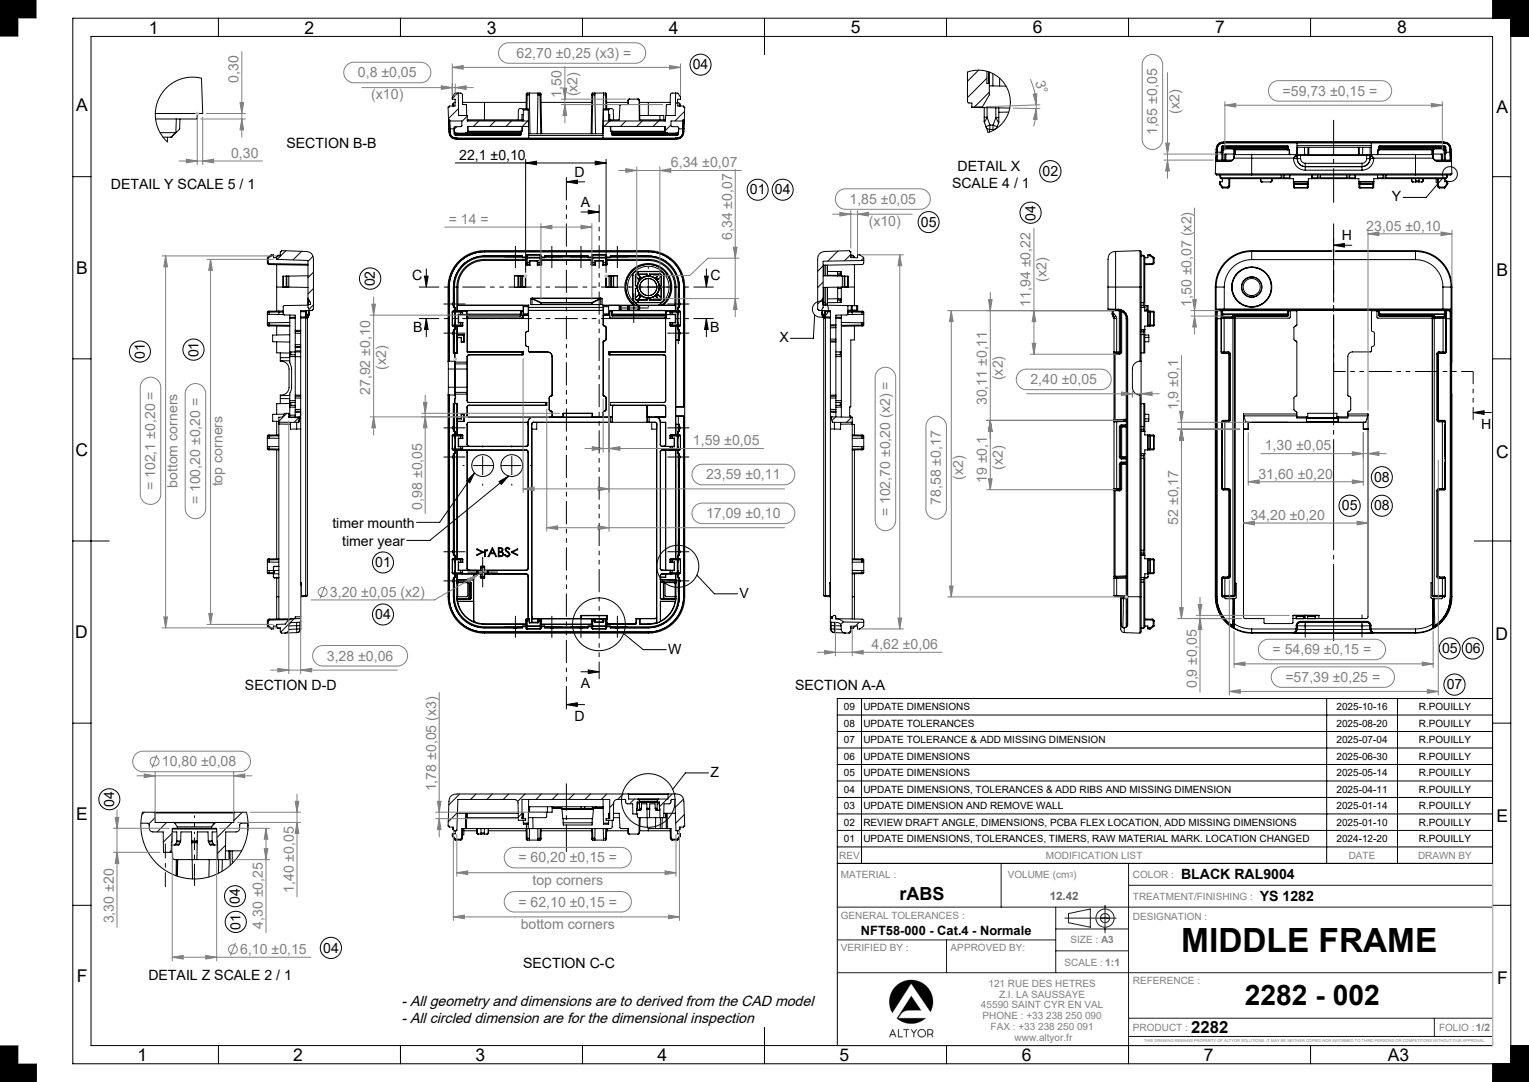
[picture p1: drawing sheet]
<svg xmlns="http://www.w3.org/2000/svg" width="420mm" height="297mm" viewBox="0 0 420 297" stroke-linecap="round" stroke-linejoin="round" font-family="sans-serif">
<defs><g id="words">
<text font-size="9.2" x="324.5" y="261.3">MIDDLE FRAME</text>
<text font-size="7.8" x="341.9" y="276">2282 - 002</text>
<text font-size="4.9" x="247.1" y="247.1">rABS</text>
<g font-size="4.8">
<text x="40.9" y="9.2">1</text>
<text x="83.6" y="9.2">2</text>
<text x="133.7" y="9.2">3</text>
<text x="183.7" y="9.2">4</text>
<text x="233.7" y="9.2">5</text>
<text x="283.7" y="9.2">6</text>
<text x="333.8" y="9.1">7</text>
<text x="383.7" y="9.2">8</text>
<text x="20.9" y="30.5">A</text>
<text x="411.1" y="31">A</text>
<text x="20.9" y="75.2">B</text>
<text x="411.1" y="75.8">B</text>
<text x="20.8" y="125.2">C</text>
<text x="410.9" y="125.8">C</text>
<text x="20.6" y="175.2">D</text>
<text x="410.8" y="175.8">D</text>
<text x="20.9" y="225.2">E</text>
<text x="411.1" y="225.7">E</text>
<text x="21.1" y="269.5">F</text>
<text x="411.2" y="270.1">F</text>
<text x="37.8" y="291.2">1</text>
<text x="80.6" y="291.2">2</text>
<text x="130.6" y="291.3">3</text>
<text x="180.6" y="291.2">4</text>
<text x="230.6" y="291.2">5</text>
<text x="280.6" y="291.2">6</text>
<text x="330.7" y="291.2">7</text>
<text x="381.2" y="291.2">A3</text>
</g>
<text font-size="4.6" x="327.2" y="283.6">2282</text>
<g font-size="4">
<text x="110.3" y="276">- All geometry and dimensions are to derived from the CAD model</text>
<text x="110.3" y="280.9">- All circled dimension are for the dimensional inspection</text>
</g>
<g font-size="3.9" fill="#808080">
<text x="141.9" y="15.8">62,70 ±0,25 (x3) =</text>
<text x="65.6" y="22.8" transform="rotate(-90 65.6 22.8)">0,30</text>
<text x="98.3" y="21.2">0,8 ±0,05</text>
<text x="284.3" y="22.4" transform="rotate(75 284.3 22.4)">3°</text>
<text x="102" y="27.3">(x10)</text>
<text x="154.2" y="26.9" transform="rotate(-90 154.2 26.9)">1,50</text>
<text x="158.6" y="26.4" transform="rotate(-90 158.6 26.4)">(x2)</text>
<text x="352.3" y="26.2">=59,73 ±0,15 =</text>
<text x="324" y="31.3" transform="rotate(-90 324 31.3)">(x2)</text>
<text x="317.9" y="37.1" transform="rotate(-90 317.9 37.1)">1,65 ±0,05</text>
<text x="63.5" y="43.3">0,30</text>
<text x="184.3" y="45.9">6,34 ±0,07</text>
<text x="233.4" y="55.9">1,85 ±0,05</text>
<text x="123.3" y="61.5">= 14 =</text>
<text x="201.1" y="65.9" transform="rotate(-90 201.1 65.9)">6,34 ±0,07</text>
<text x="238.6" y="62.1">(x10)</text>
<text x="375.3" y="63.3">23,05 ±0,10</text>
<text x="287.4" y="77.3" transform="rotate(-90 287.4 77.3)">(x2)</text>
<text x="283.1" y="84.2" transform="rotate(-90 283.1 84.2)">11,94 ±0,22</text>
<text x="327.3" y="84.2" transform="rotate(-90 327.3 84.2)">1,50 ±0,07 (x2)</text>
<text x="106.1" y="101.6" transform="rotate(-90 106.1 101.6)">(x2)</text>
<text x="275.4" y="104.4" transform="rotate(-90 275.4 104.4)">(x2)</text>
<text x="283.1" y="105.4">2,40 ±0,05</text>
<text x="101.7" y="108.5" transform="rotate(-90 101.7 108.5)">27,92 ±0,10</text>
<text x="271.1" y="111.3" transform="rotate(-90 271.1 111.3)">30,11 ±0,11</text>
<text x="323.7" y="112.7" transform="rotate(-90 323.7 112.7)">1,9 ±0,1</text>
<text x="190.3" y="122.2">1,59 ±0,05</text>
<text x="347.4" y="123.6">1,30 ±0,05</text>
<text x="194" y="131.5">23,59 ±0,11</text>
<text x="264.6" y="131.7" transform="rotate(-90 264.6 131.7)">(x2)</text>
<text x="275.4" y="128.9" transform="rotate(-90 275.4 128.9)">(x2)</text>
<text x="345.7" y="131.4">31,60 ±0,20</text>
<text x="42.6" y="134.6" transform="rotate(-90 42.6 134.6)">= 102,1 ±0,20 =</text>
<text x="48.8" y="133.9" transform="rotate(-90 48.8 133.9)">bottom corners</text>
<text x="61.1" y="133.5" transform="rotate(-90 61.1 133.5)">top corners</text>
<text x="271.1" y="132.6" transform="rotate(-90 271.1 132.6)">19 ±0,1</text>
<text x="55" y="138.5" transform="rotate(-90 55 138.5)">= 100,20 ±0,20 =</text>
<text x="115.9" y="139.9" transform="rotate(-90 115.9 139.9)">0,98 ±0,05</text>
<text x="194" y="142.2">17,09 ±0,10</text>
<text x="244.5" y="141.8" transform="rotate(-90 244.5 141.8)">= 102,70 ±0,20 (x2) =</text>
<text x="258.5" y="138.6" transform="rotate(-90 258.5 138.6)">78,58 ±0,17</text>
<text x="343.5" y="142.7">34,20 ±0,20</text>
<text x="323.7" y="144.1" transform="rotate(-90 323.7 144.1)">52 ±0,17</text>
<text x="90.6" y="163.8">3,20 ±0,05 (x2)</text>
<text x="239.4" y="178.2">4,62 ±0,06</text>
<text x="349.6" y="179.6">= 54,69 ±0,15 =</text>
<text x="89.8" y="181.3">3,28 ±0,06</text>
<text x="328.8" y="188.9" transform="rotate(-90 328.8 188.9)">0,9 ±0,05</text>
<text x="353.1" y="187.2">=57,39 ±0,25 =</text>
<text x="44.5" y="210.3">10,80 ±0,08</text>
<text x="119.8" y="217.2" transform="rotate(-90 119.8 217.2)">1,78 ±0,05 (x3)</text>
<text x="142.4" y="236.7">= 60,20 ±0,15 =</text>
<text x="80.7" y="245.1" transform="rotate(-90 80.7 245.1)">1,40 ±0,05</text>
<text x="146.3" y="242.8">top corners</text>
<text x="142.4" y="248.8">= 62,10 ±0,15 =</text>
<text x="31.3" y="253.5" transform="rotate(-90 31.3 253.5)">3,30 ±20</text>
<text x="72.2" y="254.9" transform="rotate(-90 72.2 254.9)">4,30 ±0,25</text>
<text x="143" y="254.9">bottom corners</text>
<text x="66" y="261.9">6,10 ±0,15</text>
</g>
<g font-size="3.9">
<text x="190.3" y="19">04</text>
<text x="78.7" y="40.5">SECTION B-B</text>
<text x="126.1" y="43.9">22,1 ±0,10</text>
<text x="263" y="46.8">DETAIL X</text>
<text x="30.5" y="51.7">DETAIL Y SCALE 5 / 1</text>
<text x="157.8" y="48.6">D</text>
<text x="206" y="53.3">01</text>
<text x="212.8" y="53.3">04</text>
<text x="261.5" y="51.7">SCALE 4 / 1</text>
<text x="286.4" y="48.2">02</text>
<text x="159.6" y="56.8">A</text>
<text x="382.3" y="55.3">Y</text>
<text x="253" y="62.2">05</text>
<text x="284.4" y="60.5" transform="rotate(-90 284.4 60.5)">04</text>
<text x="368.6" y="66">H</text>
<text x="113.2" y="76.8">C</text>
<text x="195.1" y="76.8">C</text>
<text x="103" y="78.6" transform="rotate(-90 103 78.6)">02</text>
<text x="113.5" y="91.1">B</text>
<text x="195.1" y="91.1">B</text>
<text x="214.1" y="94">X</text>
<text x="39.8" y="98.6" transform="rotate(-90 39.8 98.6)">01</text>
<text x="54.5" y="98.1" transform="rotate(-90 54.5 98.1)">01</text>
<text x="406.9" y="117.7">H</text>
<text x="377.4" y="132.2">08</text>
<text x="368.6" y="140.1">05</text>
<text x="377.4" y="140.1">08</text>
<text x="91.3" y="144.8">timer mounth</text>
<text x="94" y="149.8">timer year</text>
<text x="103.1" y="155.6">01</text>
<text x="203.1" y="164.1">V</text>
<text x="103.1" y="169.9">04</text>
<text x="183.5" y="179.4">W</text>
<text x="396.1" y="179.2">05</text>
<text x="402.4" y="179.2">06</text>
<text x="67.3" y="189.3">SECTION D-D</text>
<text x="159.6" y="188.8">A</text>
<text x="218.4" y="189.3">SECTION A-A</text>
<text x="397.4" y="189.1">07</text>
<text x="157.8" y="197.9">D</text>
<text x="195.1" y="213.3">Z</text>
<text x="31.4" y="221.5" transform="rotate(-90 31.4 221.5)">04</text>
<text x="324.4" y="241.3">BLACK RAL9004</text>
<text x="65.9" y="248.1" transform="rotate(-90 65.9 248.1)">04</text>
<text x="346.1" y="247.3">YS 1282</text>
<text x="66.1" y="255.2" transform="rotate(-90 66.1 255.2)">01</text>
<text x="88.8" y="261.5">04</text>
<text x="40.8" y="269">DETAIL Z SCALE 2 / 1</text>
<text x="143.7" y="265.8">SECTION C-C</text>
</g>
<text font-size="3.5" x="236.5" y="256.7">NFT58-000 - Cat.4 - Normale</text>
<text font-size="3.2" fill="#646464" x="288.3" y="247.1">12.42</text>
<g font-size="2.7">
<text x="231.8" y="194.9">09</text>
<text x="237.1" y="194.9">UPDATE DIMENSIONS</text>
<text x="367.1" y="194.9">2025-10-16</text>
<text x="389.7" y="194.9">R.POUILLY</text>
<text x="231.8" y="199.5">08</text>
<text x="231.8" y="204">07</text>
<text x="237.1" y="199.5">UPDATE TOLERANCES</text>
<text x="237.1" y="204">UPDATE TOLERANCE &amp; ADD MISSING DIMENSION</text>
<text x="367.1" y="199.5">2025-08-20</text>
<text x="367.1" y="204">2025-07-04</text>
<text x="389.7" y="199.5">R.POUILLY</text>
<text x="389.7" y="204">R.POUILLY</text>
<text x="231.8" y="208.5">06</text>
<text x="237.1" y="208.5">UPDATE DIMENSIONS</text>
<text x="367.1" y="208.5">2025-06-30</text>
<text x="389.7" y="208.5">R.POUILLY</text>
<text x="231.8" y="213">05</text>
<text x="237.1" y="213">UPDATE DIMENSIONS</text>
<text x="367.1" y="213">2025-05-14</text>
<text x="389.7" y="213">R.POUILLY</text>
<text x="231.8" y="217.6">04</text>
<text x="237.1" y="217.6">UPDATE DIMENSIONS, TOLERANCES &amp; ADD RIBS AND MISSING DIMENSION</text>
<text x="367.1" y="217.6">2025-04-11</text>
<text x="389.7" y="217.6">R.POUILLY</text>
<text x="231.8" y="222.1">03</text>
<text x="231.8" y="226.6">02</text>
<text x="237.1" y="222.1">UPDATE DIMENSION AND REMOVE WALL</text>
<text x="237.1" y="226.6">REVIEW DRAFT ANGLE, DIMENSIONS, PCBA FLEX LOCATION, ADD MISSING DIMENSIONS</text>
<text x="367.1" y="222.1">2025-01-14</text>
<text x="367.1" y="226.6">2025-01-10</text>
<text x="389.7" y="222.1">R.POUILLY</text>
<text x="389.7" y="226.6">R.POUILLY</text>
<text x="231.8" y="231.1">01</text>
<text x="237.1" y="231.1">UPDATE DIMENSIONS, TOLERANCES, TIMERS, RAW MATERIAL MARK. LOCATION CHANGED</text>
<text x="367.1" y="231.1">2024-12-20</text>
<text x="389.7" y="231.1">R.POUILLY</text>
</g>
<g font-size="2.7" fill="#808080">
<text x="230.5" y="235.7">REV</text>
<text x="287.3" y="235.7">MODIFICATION LIST</text>
<text x="370.5" y="235.7">DATE</text>
<text x="389.5" y="235.7">DRAWN BY</text>
<text x="231" y="241">MATERIAL :</text>
<text x="276.8" y="241.1">VOLUME (cm )</text>
<text x="311.2" y="241">COLOR :</text>
<text x="311.2" y="247">TREATMENT/FINISHING :</text>
<text x="231" y="252.2">GENERAL TOLERANCES :</text>
<text x="311.2" y="252.4">DESIGNATION :</text>
<text x="231" y="261.1">VERIFIED BY :</text>
<text x="261.1" y="260.9">APPROVED BY:</text>
<text x="294" y="258.8">SIZE : A3</text>
<text x="292.4" y="265.1">SCALE : 1:1</text>
<text x="271.5" y="270.8">121 RUE DES HETRES</text>
<text x="274.4" y="273.8">Z.I. LA SAUSSAYE</text>
<text x="311.2" y="270.2">REFERENCE :</text>
<text x="269.5" y="276.8">45590 SAINT CYR EN VAL</text>
<text x="269.9" y="279.8">PHONE : +33 238 250 090</text>
<text x="272.1" y="282.8">FAX : +33 238 250 091</text>
<text x="278.7" y="285.8">www.altyor.fr</text>
<text x="311.2" y="283">PRODUCT :</text>
<text x="395.3" y="283">FOLIO :1/2</text>
</g>
<text font-size="1.9" fill="#808080" x="293.7" y="240.7">3</text>
<text font-size="1.1" fill="#808080" x="314.3" y="286.1">THIS DRAWING REMAINS PROPERTY OF ALTYOR SOLUTIONS. IT MAY BE NEITHER COPIED NOR INFORMED TO THIRD PERSONS OR COMPETITORS WITHOUT OUR APPROVAL.</text>
</g></defs>
<g fill="none" stroke="#000" stroke-width=".27">
<path d="M20 5h395v287h-395zM25 10h385v277h-385zM60 5v5M110 5v5M160 5v5M210 5v10M260 5v5M268.8 19.3l-3 3M271.1 19.6v3.3h.7M271.6 19.7v3.2M271.8 19.8v6.3l-1.9 3.2-2.9 .1M310 5v5"/>
<path d="M360 5v5M410 5v-5h10v10h-5M42.7 31.2h13l-.4-9.7-3.2-.3-3.2 .8-2.8 1.7-2.1 2.6-.7 1.7-.5 1.6-.1 1.7 .1 1.8 .4 1.6 .7 1.6 2.1 2.6v-1.2M44 36.4h4.3M44.8 37.7h2.2M47 37.7h.1M48.3 36.4l-1.3 1.3M48.4 32.7l-.1 3.7M49.4 32.7l-.1 2.8-1 .9M54.2 31.2l-.1 1.5h-11.4M123.2 32.8l.1 2.6M123.2 32.8l.1 .1"/>
<path d="M123.3 35.4v.7M123.3 32.9l.1 2.5M123.3 36.1a1.95 1.95 0 0 0 2.3 2.1M123.4 35.4h-.1M123.4 35.4v.7M123.4 36.1h-.1M123.4 36.1a1.85 1.85 0 0 0 2.2 2M123.5 32.9h-.2M123.5 32.9l.1 2.5M123.5 32.9v.3M123.5 33.2l.1 2.2M123.5 33.2h3.3v1.5l-1.9 .1-.1 1"/>
<path d="M123.6 35.4h-.2M123.6 35.4v.7M123.6 35.4h.1M123.6 35.4h1.1M123.6 36.1a1.66 1.66 0 0 0 2 1.8M123.6 36.1h.1M123.6 36.1h-.2M124.6 28.4l-.1 .7M124.6 28.4l-.2 .1-.1 .6M124.8 35.8a.75 .75 0 0 0 .7 .8M124.8 35.8v.3M124.8 36.1l.2 .4 .5 .1"/>
<path d="M124.8 36.1v.4M124.8 36.5l.1 .3M124.8 36.5v.3M124.8 36.8l.3 .3M124.8 36.8h.1M124.8 36.8l.3 .2M124.9 36.8l.2 .2M124.9 36.8h-.1M125 28.1l-.4 .3M125.1 37v.1M125.1 37h17.8M125.1 37.1h17.8"/>
<path d="M125.1 37h.1M125.5 34.8l-.8 .7M125.5 36.6h.1M125.5 36.6h2.3M125.5 36.6v.1M125.5 36.7l-.6 .1M125.5 36.7v.1M125.5 36.8l-.4 .2M125.5 36.7h2.3M125.5 36.8h2.3M125.6 38.1v.1M125.6 37.9v.2"/>
<path d="M125.6 37.9h60M125.6 38.1h60M125.6 38.2h60M125.7 25.6l-1.5 1.4M125.9 25.6l.1 6.1h2.3l.1 1.5h16.8M126 29.8l-2.8 2.8M127.1 28.1h6M127.8 36.6h.1M127.8 36.6v.1M127.8 36.7v.1M127.8 36.8l.2 .1M127.9 36.6h-.1"/>
<path d="M128 36.9h14.9M128 36.6h-.2M128 36.6h-2.5M128.1 36.5l-.3 .1M128.2 31.7l-.1-3h-1l-.1-2.8-.4-.3h-1.5l-.9 1.1v.5l.8 .1v1.8h-1.6v.3h-.3l.1 3.4M128.2 36.7h-.4M128.2 36.7l-.2 .2M128.2 36.7h14.7M128.2 36.7h.1M128.3 31.9l-1.5 1.5M128.4 32.9h.1M128.4 36.2h14.5"/>
<path d="M128.4 36.1l-.4 .5M128.5 32.9h14.9M128.5 32.9v.3M128.5 34.7l.1 1.4M131.5 33.2l-1.5 1.5M133.1 28.1v4.8M133.1 28.1h11.4M136 33.2l-1.5 1.5M140.5 33.2l-1.5 1.5M142.9 37v.1M142.9 36.7h.3l-.3 .2M142.9 36.7v.2"/>
<path d="M142.9 36.9v.1M142.9 36.5h-14.6l-.1 .2M142.9 36.2v.3M142.9 36.2l.3 .2-.3 .1M142.9 36.5v.2M142.9 36.1h.1M142.9 36.1v.1M143 37h-.1M143 37l-.1 .1M143 36.1l.2 .2M143.2 36.9l-.2 .1M143.2 36.9l-.3 .2"/>
<path d="M143.2 36.3v.6M143.4 36.1h-15M143.4 34.7v1.4M143.4 32.9h.3M143.4 32.9v.3M143.7 31.4h-.3v1.5M143.8 30.2v-.3h1.3v.3M143.8 30.2h1.3M143.8 30.2l-.1 3M143.8 30.2l-.6-.4h-.5l-.3 .3v2.8M144.6 26h.2M144.6 26l-.1 3.9"/>
<path d="M144.8 26h.6M144.8 26l-.1 3.9M144.8 25.6l-.2 .4M144.8 25.6v.4M144.8 25.6h3.5M145 33.2l-1.5 1.5-.1 1.4M145.1 30.2l.1 7.7M145.2 34.7h-16.7l-.1 1.4M145.2 36.7h20.4M145.2 37.2h20.4M145.4 25.6v.4M145.4 26l.2 10.7"/>
<path d="M147.8 26h.6M147.8 26l-.2 10.7M147.8 25.6v.4M148.3 25.6l.3 .4M148.3 25.6l.1 .4M148.4 26h.2M148.4 26l.1 10.7M148.6 26l.2 10.7M148.6 28.1h13.9M162.6 26h.2M162.6 26l-.2 10.7M162.8 26h.6"/>
<path d="M162.8 26l-.2 10.7M162.8 25.6l-.2 .4M162.8 25.6v.4M162.8 25.6h3.5M163.4 25.6v.4M163.4 26l.2 10.7M165.7 34.7h17v1.4M165.8 30.2v-.3h1.4v.3M165.8 30.2l-.2 7.7M165.8 30.2h1.4M165.8 26l-.2 10.7M165.8 26h.6"/>
<path d="M165.8 25.6v.4M166.3 25.6l.3 .4M166.3 25.6l.1 .4M166.4 26h.2M166.4 26v3.9M166.6 26l.1 3.9M166.6 28.1h5.9M167.2 30.1l.8-.3 .4 .3 .1 2.8M167.2 30.2v2.7h.3M167.2 31.4h.3v1.5M167.4 33.2l-1.5 1.5M167.5 32.9h.3"/>
<path d="M167.5 32.9v.3M167.6 34.7l.2 1.4M167.8 32.9v.3M167.8 34.7v1.4M167.8 36.1h14.9M168 36.3v.6M168 36.9l.2 .1M168 36.9l.3 .2M168.2 36.1l-.2 .2M168.2 36.1h.1M168.2 37h.1M168.2 37l.1 .1"/>
<path d="M168.3 36.1h-.1M168.3 36.1h.1M168.3 37.1h17.8M168.3 36.1v.1M168.3 36.5h14.6l.1 .2M168.3 36.2v.3M168.3 36.2l-.3 .2 .3 .1M168.3 36.5v.2M168.3 36.2h14.4M168.3 36.7h-.3l.3 .2M168.3 36.7v.2M168.3 36.7h14.7"/>
<path d="M168.3 36.9h14.9M168.3 36.9v.1M168.3 37v.1M168.3 37h17.8M171.9 33.2l-1.5 1.5M172.5 27.5h.1M172.5 27.5v1.2M172.6 27.5v1.2h-2l-.3 .2-.2 4h-2.3M172.9 27.2l-.4 .3M172.9 27.2l-.3 .3M172.9 27.2h2.3M175.2 27.2l.5 .3"/>
<path d="M175.2 27.2l.3 .3M175.5 27.5l.1 5.4h7.1M175.5 27.5h.2M175.7 27.5l.1 5.4M175.7 28.1h2.4M175.7 31.7h5.6M176.4 33.2l-1.5 1.5M178.1 28.1h6M178.1 28.1v3.6M180.9 33.2l-1.5 1.5M181.3 31.7h1v1.2M181.3 31.7v1.2"/>
<path d="M182.6 34.7v1.4M182.7 32.9h.1M182.7 32.9v.3M182.7 36.1l.2 .3 .4 .2M183 36.7h.1M183 36.7h.4M183 36.7l.2 .2M183 31.7v-3h1.1l.1-2.8 .3-.3h1.6l.8 1.1v.5l-.8 .1 .1 1.8h1.6v.3h.3l-.1 3.4M183 36.5l.4 .1M183.2 36.6h.2M183.3 36.6h2.4M183.3 36.6h.1"/>
<path d="M183.4 36.7v.1M183.4 36.8l-.2 .1M183.4 36.7h2.2M183.4 36.8h2.2M183.4 36.6h2.2M183.4 36.6v.1M183.4 36.6h.1M184.3 34.3l-1.6 1.6M185.6 25.6l-.1 6.1h-2.7v1.5h-17.1M185.6 38.1v.1M185.6 37.9v.2M185.6 36.7l.7 .1"/>
<path d="M185.6 36.8l.4 .2M185.6 36.7v.1M185.6 36.6v.1M185.7 36.6h-.1M186 37h.1M186.1 37v.1M186.1 28l-.6 .6M186.1 28.1l.5 .3M186.3 36.8l-.3 .2M186.3 36.8h.1M186.3 36.8l-.2 .2M186.3 36.8l-.2 .3"/>
<path d="M186.4 36.8l-.3 .3M186.4 36.8h-.1M186.4 36.5l-.1 .3M186.4 36.5v.3M186.4 36.1l-.2 .4-.6 .1M186.4 36.1v.4M186.4 35.8a.75 .75 0 0 1-.7 .8M186.4 35.8v.3M186.4 35.4h1.2M186.6 28.4v.7M186.6 28.4l.2 .1v.6M186.9 27.2h.1"/>
<path d="M187.5 36.1a1.67 1.67 0 0 1-1.9 1.8M187.6 36.1l-.1 .5a1.63 1.63 0 0 1-1.9 1.3M187.6 36.1h-.1M187.6 36.1h.1M187.6 35.4h.2M187.6 35.4h.1M187.6 35.4l-.1 .7M187.7 33.2l-.1 2.2M187.7 33.2h-3.4l.1 1.5 1.9 .1 .1 1M187.7 32.9l-.1 2.5M187.7 32.9h.2M187.7 32.9v.3"/>
<path d="M187.7 36.1a1.85 1.85 0 0 1-2.1 2M187.7 36.1h.1M187.8 35.4h.1M187.8 35.4l-.1 .7M187.8 36.1a1.95 1.95 0 0 1-2.2 2.1M187.9 32.9l-.1 2.5M187.9 35.4l-.1 .7M188 32.8l-.1 .1M188 32.8l-.1 2.6M188 30.6l-2.6 2.6M270.4 32.2h.7M270.4 33.3v.2"/>
<path d="M270.4 32.2v1.1M270.4 33.3v.4M270.4 29.5v2.7M270.4 33.7l.4 1M270.4 33.5v.2M270.8 34.7l.4 .6 .7 .2M271.1 21.4l-5.3 5.4M271.1 32.2l-.7 1.3M271.1 29.6v2.6M271.1 32.2l.8 2.1M271.8 25.3l-4.2 4.1M271.8 23.6h4.6"/>
<path d="M271.8 35.5l-.1 .8M271.9 35.5l.9 .1M271.9 34.3v1.2M271.9 34.3l-1.1 .4M271.9 34.3l.9 .1M272.7 20.2v3.4M272.8 34.4l1.1 .4M272.8 34.4v1.2M273.2 35.5l.1 .1M273.5 32.3l.8 1.4M273.5 32.3h.9M273.5 29.6v2.7"/>
<path d="M273.5 32.3l-.7 2.1M273.9 34.8a1.2 1.2 0 0 1-1.1 .8M274.3 33.7v.1M274.3 33.8l-.4 1M274.4 32.3v1.1M274.4 33.4l-.1 .3M274.4 33.4l-.1 .4M274.4 29.6v2.7M274.6 21.5v2.1M277.1 30.8h-2.7M277.4 29.7l-10.4-.2v-1.2h-.9l-.3-.4v-8.1l1.6-.4 1.7-.1 1.7 .2 1.6 .6 1.4 .8 1.4 1.1 1 1.3 .7 1.6 .5 1.6 .1 1.8-.2 1.7-.5 1.5-.9 1.6-1.1 1.2-1.3 1.1-1.5 .8a.48 .48 0 0 1-.6 .1 .48 .48 0 0 1-.2-.6l-.4-1M336.3 39.2a1.66 1.66 0 0 0-1.9 1.8"/>
<path d="M336.3 39.2a1.67 1.67 0 0 0-1.9 1.8M336.3 39h-.1a1.83 1.83 0 0 0-2 2M336.3 38.9h-.1a1.93 1.93 0 0 0-2.1 2.1M336.3 38.9v.1M336.3 39v.2M336.3 39.2h60.1M336.3 39h60.1M336.3 38.9h60.1M356.3 40h20.4M356.3 39.2l-.1 3.2M376.7 39.2v3.2M396.4 39.2a1.67 1.67 0 0 1 1.9 1.8"/>
<path d="M396.4 39.2a1.69 1.69 0 0 1 1.9 1.8M396.4 39a1.85 1.85 0 0 1 2.1 2M396.4 38.9a1.95 1.95 0 0 1 2.2 2.1M396.4 38.9v.1M396.4 39v.2M20 48.5h5M125.1 44.7h41.4M144.4 44.7l3-.5v1zM144.4 43.7v31.1M155.6 49.9l3-.5v1zM155.6 49.9h5M159.6 58.2h5"/>
<path d="M161.6 57.7l3 .5-3 .5zM163.5 44.2l3 .5-3 .5zM166.5 43.7v31.1M333.9 44.3l-.1 3.4h65l-.1-3.4M334 41.8h.1M334 41.8l-.1 2.5M334.1 44.3h-.2M334.1 44.3h.8M334.1 41h.1M334.1 41l-.1 .8M334.1 47.7v.3h9.7M334.1 41.8l-.1 2.4"/>
<path d="M334.1 41.8h.2M334.2 44.2l-.3 .1M334.2 44.2h.8M334.2 44.2l-.1 .1M334.2 41h.2M334.2 41l-.1 .8M334.3 43.9h4.2M334.3 41.8l-.1 2.5 .1-.4M334.3 41.8v2.1M334.3 41.8h1.2M334.4 41l-.1 .8M334.4 41h.1"/>
<path d="M334.9 44.3h2.7M335 50.4h.2M335 50.4v.2M335 44.2l-.1 .1M335 44.2h2.7M335 50.6l.7 .9M335.1 48v.6l.2 .2M335.2 50.4l.7 1M335.2 49.9v.5M335.2 49.9h-.2v.5M335.2 50.4l-.2 .2M335.3 48v.8"/>
<path d="M335.3 48.8h16.6M335.3 48.8l.3 .2h18.7M335.5 42l.2 .3M335.5 41.3v.7M335.5 41v.3M335.5 40.6v.4M335.5 40.4v.2M335.6 40.3h.1M335.6 40.3l-.1 .1M335.6 40.3l-.1 .3M335.6 40.3l.7 .1M335.7 51.5l.2 .1"/>
<path d="M335.7 42h-.2M335.7 41.3h.3M335.7 41.3l-.1 2.6M335.7 41.3h-.2M335.8 49v.9h-.6M335.8 40.1l-.3 .3M335.9 40.1l-.3 .2M335.9 40.1h.1M335.9 40.1v.1M335.9 51.4l-.2 .1M335.9 51.4v.2M335.9 51.4h1.4"/>
<path d="M335.9 51.6h1.4M335.9 40.2l.4 .2M335.9 40.2l-.3 .1M336 41.3l-.1 2.6M336.3 40.6a.75 .75 0 0 0-.8 .7M336.3 40.6h.1M336.3 40.6h2.4M336.3 40.5l-.6 .2-.2 .3M336.3 40.5v.1M336.3 40.5h2.2M336.3 40.4h.1M336.3 40.4v.1"/>
<path d="M336.3 40.4h2.2M336.5 40.9l-.5 .4M336.5 40.9v-.3a.75 .75 0 0 0-.8 .7M336.5 40.9h2.2M336.8 42.3l-.1 1.6M337.3 51.4v.2M337.5 51.1l-.2 .3M337.5 51.1h.3M337.6 49l-.1 2.1M337.7 44.2l-.1 .1M337.8 51.1l-.2 .4-.3 .1M337.8 49v2.1"/>
<path d="M338.5 40.5l.1 .1M338.5 40.5l.2 .1M338.5 40.5h.1M338.5 40.5l.4 .1M338.5 40.4l.4 .1M338.5 40.4h.1M338.5 40.4v.1M338.7 40.9l.2 .2M338.7 40.6v.3M338.7 40.6l.3 .1 .2 .4M338.7 40.2l-.2 .2M338.7 40.2l.2 .3"/>
<path d="M338.7 40.2h14.9M338.9 41.1h.3M338.9 41.1v1.2M338.9 43.4a1.29 1.29 0 0 1-1.2 .8M338.9 43.4h.1M338.9 42.3h.3M338.9 42.3h-2.4l-.1 1.6M338.9 40.5h.1M339 40.5v.2h14.6M339 40.5h14.6M339 43.4a1.4 1.4 0 0 1-1.4 .9M339 43.4h4.8"/>
<path d="M339 43l-.1 .4M339 43v.4M339 43h.1M339.1 42.4l-.1 .6M339.1 42.4h4.7M339.2 41h14.4M339.2 41.1h14.9M339.2 41.1v1.3M339.3 41.1v1.3M343.8 42.4v1M343.8 43.4v4.6M343.8 43.4h11.5"/>
<path d="M343.8 42.4h12.3M343.8 48h45M346.2 49v.6M346.2 49.6l.5 .3M346.2 49.6h.2M346.4 49v.6M346.4 49.6l.3 .3M346.7 49.9h2.3M349.3 49.6l-.3 .3M349.3 49.6h.1M349.3 49v.6M349.4 49.6l-.4 .3"/>
<path d="M349.4 49v.6M351.9 48v.8M351.9 48.8l.4-.2 .4 .2M352.7 48.8h1.6M352.7 48v.8M353.6 40.1h.1M353.6 40.1v.1M353.6 40.2l.3 .3h-.3M353.6 40.2v.3M353.6 40.5v.2M353.6 40.7v.3M353.6 40.7h.3l-.3 .3"/>
<path d="M353.6 41v.1M353.6 41.1h.1M353.6 40.1h-17.7M353.7 41.1h.1M353.7 40.1l.2 .2M353.7 41.1h-.1M353.9 40.3v.6M353.9 40.9l-.2 .2M354.1 41.1l.2 1.3M354.1 41.1v1.3M354.3 48.8v-.8v1M354.3 48.8v.2"/>
<path d="M354.3 49h1v.9M355.3 49.9h4.1M355.3 49.9v.5M355.3 49.9h.2M355.3 50.4l.2 .2M355.3 50.4v1M355.3 43.4v.1M355.3 51.4l.3 .1M355.3 51.4l.3 .2M355.3 43.5a3.2 3.2 0 0 0 3.2 3.2M355.3 43.5h1M355.5 49.9v.5"/>
<path d="M355.5 49.9h3.6M355.5 50.4h-.2M355.5 50.6h3.6M355.5 50.4v.2M355.5 50.4h3.6M355.5 50.6l.1 .9M355.6 51.5h3.5M355.6 51.6h3.5M355.6 51.5v.1M356 42.4l-.7 1M356 42.4l.3 .3M356.1 42.4h1.1"/>
<path d="M356.3 40.4h20.4M356.3 42.7l-1 .7M356.3 42.7h.1M356.3 42.7v.8M356.3 42.7h.9M356.3 43.5h.1M356.3 43.5a2.21 2.21 0 0 0 2.2 2.3M356.3 40.4v2M356.3 43.5a2.19 2.19 0 0 0 2.2 2.2M356.3 43.5h1M357.2 42.4v.3M357.2 42.4h18.2"/>
<path d="M357.2 42.7h18.2M357.2 42.7l.1 .8M357.3 43.5a1.27 1.27 0 0 0 1.2 1.3M358.3 40.4l.1 2M358.5 46.7h15.6M358.5 45.8h15.6M358.5 45.8v.9M358.5 44.8v.9M358.5 45.7v.1M358.5 45.7h15.6M358.5 44.8h15.6M359.1 51.5v.1"/>
<path d="M359.1 50.4h.3M359.1 50.4v.2M359.1 50.6v.9M359.1 49.9v.5M359.3 40.4l-.1 2M359.3 51.4l-.2 .1M359.3 51.4l-.2 .2M359.4 50.4l-.3 .2M359.4 50.4l-.1 1M359.4 49.9h-.3M359.4 49.9v.5M359.5 40.4v2"/>
<path d="M360.4 48.8h1.5M360.4 48v1zM361.9 48v.8M361.9 48.8l.4-.2 .4 .2M362.7 48.8h7.2M362.7 48v.8M369.9 48v.8M369.9 48.8l.4-.2 .4 .2M370.7 48.8h1.6M370.7 48v.8M372.3 48v1zM373.1 40.4l.1 2"/>
<path d="M373.3 49.9h4.1M373.3 49.9h.1M373.3 49.9v-.9h-13.9v.9M373.3 49.9v.5M373.3 49.9h.2M373.3 50.4l.2 .2M373.3 50.4v1M373.3 51.4l.3 .1M373.3 51.4l.3 .2M373.4 40.4v2M373.5 49.9v.5M373.5 49.9h3.6"/>
<path d="M373.5 50.4h-.2M373.5 50.6h3.6M373.5 50.4v.2M373.5 50.4h3.6M373.5 50.6l.1 .9M373.6 51.5h3.5M373.6 51.6h3.5M373.6 51.5v.1M374.1 45.8v.9M374.1 44.8v.9M374.1 45.7v.1M374.3 40.4v2"/>
<path d="M375.4 43.5a1.27 1.27 0 0 1-1.3 1.3M375.4 42.7h1M375.4 42.4v.3M375.4 42.4h1.2M375.4 42.7v.8M376.3 43.5h-.9M376.3 43.5a2.19 2.19 0 0 1-2.2 2.2M376.3 40.4l.1 2M376.3 43.5a2.21 2.21 0 0 1-2.2 2.3M376.3 43.5h.1M376.4 42.7h.1M376.4 42.7l-.1 .8"/>
<path d="M376.4 42.7l.9 .7M376.6 42.4l-.2 .3M376.6 42.4h12.2M376.6 42.4l.7 1M377.1 51.5v.1M377.1 50.4h.3M377.1 50.4v.2M377.1 50.6v.9M377.1 49.9v.5M377.3 43.5a3.2 3.2 0 0 1-3.2 3.2M377.3 43.5h-1M377.3 51.4l-.2 .1"/>
<path d="M377.3 51.4l-.2 .2M377.3 43.4h11.5M377.3 43.4v.1M377.4 50.4l-.3 .2M377.4 50.4l-.1 1M377.4 49.9h-.3M377.4 49.9v.5M377.4 49.9h.1M378.4 49h-1v.9M378.4 48.8h1.5M378.4 48.8v-.8v1M378.4 48.8v.2"/>
<path d="M378.6 41.1l-.2 1.3M378.6 41.1l-.1 1.3M378.7 40.9l.2 .2M378.7 40.3v.6M378.9 41.1h.1M378.9 40.1l-.2 .2M378.9 40.1h.1M379 41.1h.1M379 40.1h.1M379 40.1h-.1M379 40.1h17.8M379 40.7h-.3l.3 .3"/>
<path d="M379 40.7v.3M379 41v.1M379 41h14.5M379 40.2l-.3 .3h.3M379 40.2v.3M379 40.5h14.7M379 40.2h14.9M379 40.5v.2M379 40.1v.1M379.9 48v.8M379.9 48.8l.4-.2 .4 .2M380.7 48.8h16.7"/>
<path d="M380.7 48v.8M387.7 49v.6M387.7 49.6l.4 .3M387.7 49.6h.1M387.8 49v.6M387.8 49.6l.3 .3M388.1 49.9h.8M388.8 43.4h4.9M388.8 42.4v1M388.8 42.4h4.8M388.8 43.4v4.6M388.9 49v.6"/>
<path d="M388.9 49.6h.9M388.9 49.6v.3M388.9 49.9h.9M389.8 49.9h.7M389.8 49.6v.3M389.8 49v.6M390.8 49.6l-.3 .3M390.8 49.6h.1M390.8 49v.6M390.9 49.6l-.4 .3M390.9 49v.6M393.4 41.1v1.3"/>
<path d="M393.4 42.3h.3M393.5 41.1h.3M393.5 41.1l-.1 1.3M393.5 41.1h-14.9M393.6 42.4v.6M393.6 42.4l.1 .6M393.6 43l.1 .4M393.6 43h.1M393.7 43v.4M393.7 43.4a1.4 1.4 0 0 0 1.3 .9M393.7 40.5v.2h-14.7M393.7 40.5h.1"/>
<path d="M393.7 42.3h2.5v1.6M393.7 43.4h.1M393.7 43.4a1.28 1.28 0 0 0 1.2 .8M393.8 41.1l-.1 1.2M393.9 40.2l-.2 .3M393.9 40.2l.2 .2M394 40.9l-.2 .2M394 40.6l-.4 .1-.1 .4M394 40.6v.3M394 40.9h2.2M394 40.6h2.4M394.1 43.9h4.3"/>
<path d="M394.1 40.4l-.4 .1M394.1 40.4h.1M394.1 40.4v.1M394.1 40.4h2.3M394.1 40.5h.1M394.1 40.5l-.3 .1M394.1 40.5h2.3M394.1 40.5l-.1 .1M394.1 40.5l-.2 .1M394.5 49v1.1h.4M394.8 49l.1 2.1M394.9 51.1h.2"/>
<path d="M394.9 51.1l.1 .4 .4 .1M394.9 44.2l.1 .1M395.1 49v2.1M395.1 51.1l.3 .3M395.4 51.4v.2M395.4 51.4h1.4M395.4 51.6h1.4M395.9 42.3v1.6M396.2 40.9l.5 .4M396.2 40.9v-.3a.75 .75 0 0 1 .8 .7M396.4 40.4h.1M396.4 40.4v.1"/>
<path d="M396.4 40.5v.1M396.4 40.5l.5 .2 .2 .3M396.4 40.6a.75 .75 0 0 1 .8 .7M396.4 40.6h.1M396.4 48.7l-4.6 5.5h-6.4M396.7 41.3h.3M396.7 41.3v2.6M396.8 40.2l-.4 .2M396.8 40.2l.2 .1M396.8 51.4l.2 .1M396.8 51.4v.2M396.8 40.1l.3 .2"/>
<path d="M396.8 40.1h.1M396.8 40.1v.1M396.8 40.1l.3 .3M396.9 49v.9h.5M397 41.3h.2M397 41.3v2.6M397 42h.2M397 51.5l-.2 .1M397 40.3l-.6 .1M397 40.3l.1 .3M397.1 40.3h-.1M397.1 40.3v.1"/>
<path d="M397.1 40.4v.2M397.1 40.6v.4M397.1 41l.1 .3M397.2 41.3v.7M397.2 41.8h1.1M397.2 42l-.2 .3M397.4 48.8a3.1 3.1 0 0 1-2.5 .2h-16.5M397.4 48v.8M397.4 49.9v.5M397.4 50.4l-.6 1M397.4 49.9h.3v.5M397.4 50.4l.2 .2"/>
<path d="M397.6 48v.6l-.2 .2M397.6 50.6l-.6 .9M397.7 44.2h-2.8M397.7 44.2l.1 .1M397.7 44.2h.8M397.7 50.4h-.3M397.7 50.4l-.1 .2M397.8 44.3h.8M397.8 44.3h-2.8M398.3 41v.8M398.3 41h.1M398.3 41.8l.1 2.1"/>
<path d="M398.3 41.8h.1M398.3 41.8l.1 2.5v-.4M398.5 41h-.2M398.5 41v.8M398.5 44.2h.1M398.5 44.2l.1 .1M398.5 41.8l.1 2.4M398.5 41.8h-.2M398.5 47.7v.3h-9.7M398.6 44.2l.1 .1M398.6 41h-.1M398.6 41v.8"/>
<path d="M398.6 44.3h.1M398.6 41.8h-.1M398.6 41.8l.1 2.5M410 48.5h5M73.4 72.1l.2 .4 .3 .1M73.4 72.1h.3M73.4 70.8h.3M73.4 70.8v1.3M73.5 70.6l.2 .2M73.5 70.6l-.1 .2M73.7 72.1l.2 .3M73.7 70.8v1.3"/>
<path d="M73.9 72.4v.2M73.9 72.6l10.7 .2M73.9 72.4l10.7 .1M74.5 70l-1 .6M74.5 70l.1 .2M74.6 70.2l-.9 .6M74.6 70.2h.5M74.6 69.9v.3M74.6 69.9h.5v.3M74.6 69.9l-.1 .1M75.1 70.2l.1 .6 .8-.1M76 72.6v6.2"/>
<path d="M76 78.8h2.9M76 78.8v6.6M76.2 70.3l.8-.1v-1.1h.3v-.3l6.7 .2a1.95 1.95 0 0 1 2.1 2.3v13.5l-.3 .1v.3M76.2 70.3l-.2 .2v.7l8.6 .3v10.4M77 70l-.6 .1-.2 .2M77.9 75.8h-.2v3h.2M77.9 78.8h.7M77.9 75.8v3M78.5 68.8l-2.4 2.4M78.6 78.8h.2M78.6 75.8h-.7M78.6 75.8v3"/>
<path d="M78.8 75.8h-.2M78.8 75.8v3M78.8 78.8l5.8 .1M79.3 75.8v3M82.8 69l-2.3 2.4M84.6 75.7l-5.8 .1M85.9 70.4l-1.3 1.3M86.1 74.7l-1.5 1.5M86.1 79.2l-1.5 1.5M116.6 75.8h1l-.5 3zM117.1 73.8v5M123.4 78.8h.1"/>
<path d="M123.4 78.8v20.4M125.5 78.8v6.6l.2-.1M125.5 78.8h.3M125.8 78.8v5M133.1 71.2a7.6 7.6 0 0 0-7.6 7.6M133.1 71.5a7.3 7.3 0 0 0-7.3 7.3M133.1 69.1a9.7 9.7 0 0 0-9.7 9.7M133.1 71.5h11.3M133.1 71.2h11.4l-.1 .3M133.1 69.1h.1M133.1 71.2v.3M133.1 69.1h45"/>
<path d="M139.1 70.5h5M141.2 70.2h-2.9a19.2 19.2 0 0 0-9.2 1 8.6 8.6 0 0 0-4.6 7.6v4.2M141.2 70.2l.4-.2 .4 .3M141.2 70.2v.1M141.2 70.3h-2.3a23.9 23.9 0 0 0-8.7 .5 8.6 8.6 0 0 0-5.6 8.7v3.6M141.2 70.3l.3-.2 .5 .2M141.3 75.7h1M141.3 75.7l3.1 .1M141.3 75.7v3.2M141.6 68v5M142 70.3h1.5M142.3 78.9h-1"/>
<path d="M142.3 75.7l.1 .1M142.3 75.7v3.2M142.4 75.8h.5M142.4 75.8v3M142.4 78.8l-.1 .1M142.9 78.8h-.5M142.9 78.8h.3M142.9 75.8v3M142.9 75.8h.3M143.2 78.8h.4M143.2 75.8v3M143.5 70.2v.1"/>
<path d="M143.5 70.3v.2M143.5 70.5h-8.6a8.7 8.7 0 0 0-10.1 10.1v3.8M143.5 70.5v.2h1M143.5 70.7h1M143.6 75.8h-.4M143.6 75.8v3M143.6 78.8h.7M144.3 78.8h.1M144.3 75.8h-.7M144.3 75.8v3M144.4 75.8h-.1M144.4 75.8v3"/>
<path d="M144.4 78.8h.1M144.4 72.5l.2 .3M144.4 71.5v1M144.4 78.8l-3.1 .1M144.4 75.8h.1M144.5 70.7v.1M144.5 70.2h.1M144.5 70.2l.1 1.9M144.6 70.2v.6M144.6 72.4l.2 .2M144.6 72.4l-.2 .1M144.6 70.8h.2"/>
<path d="M144.6 72.1h.2M144.6 72.1v.3M144.6 72.8h1M144.8 69.9h.1M144.8 69.9l-.3 .3M144.8 70l-.2 .2M144.8 70v.6M144.8 70h3.6M144.8 69.9h3.6M144.8 72.6h.6M144.8 72.6l-.2 .2M144.8 70.8h3.5"/>
<path d="M144.8 70.6v.2M144.8 70.6h3.5M144.8 70.6l-.2 .2M144.8 72.1v.5M144.8 70.8v1.3M144.8 72.1h.6M145.4 72.1v.5M145.4 71.5v.6M145.4 71.5h2.4M145.4 71.5l.2 .2M145.4 72.6l.2 .2M145.6 71.7h2"/>
<path d="M145.6 71.7v1.1M147.6 71.7v1.1M147.6 72.8h.9M147.8 72.6h.6M147.8 72.6l-.2 .2M147.8 72.1v.5M147.8 71.5v.6M147.8 72.1h.5M147.8 71.5l-.2 .2M148.3 70.6v.2M148.3 72.1h.3M148.3 70.8h.3"/>
<path d="M148.3 70.6l.3 .2M148.3 72.1l.1 .5M148.3 70.8v1.3M148.4 72.6l.1 .2M148.4 70l-.1 .6M148.4 70l.2 .2M148.4 70h.1M148.4 69.9l.2 .3M148.6 72.1v.3M148.6 72.4l-.2 .2M148.6 72.4l.2 .1M148.6 70.2v.6"/>
<path d="M148.6 70.2h.1M148.6 70.2v1.9M148.6 70.7h1M148.6 70.7v.1M148.8 72.5l-.3 .3M148.8 71.5h13.6M148.8 71.5l-.2-.3h13.9l-.1 .3M148.8 71.5v1M149.1 70.5h13M149.6 70.3h1.6M149.6 70.3v.4h-1M149.7 70.2h.1"/>
<path d="M149.7 70.2h1.5M151.2 70.2l.4-.2 .4 .2M151.2 70.2v.1M151.2 70.3l.3-.2 .5 .2M151.6 68v5M152 70.3h7.2M152 70.2h7.2M152 70.2v.1M159.2 70.2l.4-.2 .4 .3M159.2 70.2v.1M159.2 70.3l.3-.2 .5 .2M159.6 68v5"/>
<path d="M160 70.3h1.5M161.5 70.2v.1M161.5 70.3v.4h1M161.5 70.7h1M162.4 72.5l.2 .3M162.4 71.5v1M162.5 70.7v.1M162.5 70.2h.1M162.5 70.2l.1 1.9M162.6 70.2v.6M162.6 72.4l.2 .2M162.6 72.4l-.2 .1"/>
<path d="M162.6 72.1v.3M162.6 72.1h.2M162.6 70.8h.2M162.6 72.8h1M162.8 69.9h.1M162.8 69.9l-.3 .3M162.8 70l-.2 .2M162.8 70v.6M162.8 70h3.6M162.8 69.9h3.6M162.8 72.6h.6M162.8 72.6l-.2 .2"/>
<path d="M162.8 70.8h3.5M162.8 70.6v.2M162.8 70.6h3.5M162.8 72.1v.5M162.8 70.6l-.2 .2M162.8 70.8v1.3M162.8 72.1h.6M163.4 72.1v.5M163.4 71.5v.6M163.4 71.5h2.4M163.4 71.5l.2 .2M163.4 72.6l.2 .2"/>
<path d="M163.6 71.7h2M163.6 71.7v1.1M165.6 71.7v1.1M165.6 72.8h.9M165.8 72.6h.6M165.8 72.6l-.2 .2M165.8 72.1v.5M165.8 71.5v.6M165.8 72.1h.5M165.8 71.5l-.2 .2M166.3 70.6v.2M166.3 72.1h.3"/>
<path d="M166.3 70.8h.3M166.3 70.6l.3 .2M166.3 72.1l.1 .5M166.3 70.8v1.3M166.4 72.6l.1 .2M166.4 70l-.1 .6M166.4 70l.2 .2M166.4 70h.1M166.4 69.9h.1M166.4 69.9l.2 .3M166.5 75.8h.1M166.5 78.8l3.1 .1"/>
<path d="M166.5 75.8v3M166.6 78.8h-.1M166.6 75.8h.7M166.6 75.8v3M166.6 72.1v.3M166.6 70.8v1.3M166.6 72.4l-.2 .2M166.6 72.4l.2 .1M166.6 70.2v.6M166.6 70.2h.1M166.6 70.2v.5M166.6 70.7h1"/>
<path d="M166.6 70.7v.5M166.6 71.2l.2 .3M166.6 71.2h11.5M166.8 72.5l-.3 .3M166.8 71.5h11.3M166.8 71.5v1M167.1 70.5h5M167.3 75.8h.4M167.3 75.8v3M167.3 78.8h-.7M167.6 70.5h9.1a8.6 8.6 0 0 1 9.6 9.8v4.1M167.6 70.5v.2h-1"/>
<path d="M167.6 70.3h1.6M167.6 70.3v.2M167.7 70.2h1.5M167.7 70.2h.1M167.7 78.8h-.4M167.7 78.8h.3M167.7 75.8v3M167.7 75.8h.3M168 78.8h.5M168 75.8v3M168.5 75.8h-.5M168.5 75.8v3"/>
<path d="M168.5 78.8l.1 .1M168.6 78.9h1M168.6 75.7l-.1 .1M168.6 75.7v3.2M169.2 70.2l.4-.2 .4 .2M169.2 70.2v.1M169.2 70.3l.3-.2 .5 .2M169.6 75.7h-1M169.6 75.7l-3.1 .1M169.6 75.7v3.2M169.6 68v5M170 70.3h6.4a8.8 8.8 0 0 1 10.2 8.5v4.3"/>
<path d="M170 70.2h7.9a8.6 8.6 0 0 1 8.7 8.6v4.2M170 70.2v.1M173.8 75.5v6.5M174.5 79.1l.6 .1M174.5 79.1l.1 .1M174.5 75.5v2.9M174.5 79.1v3M174.6 78.4h-.1M174.6 75.9l1.1 1M174.8 75.2l-.3 .3M174.8 75.2v.1M174.8 75.2l2.9 .1"/>
<path d="M174.8 75.3l-.3 .2M174.8 74.5a1.05 1.05 0 0 0-1 1M174.8 74.5h.1M174.8 74.5h6.5M174.9 74.5a1.05 1.05 0 0 0-1.1 1.1v-.1M174.9 74.5h.2M174.9 79.1v.1M174.9 78.4h.1M174.9 78.4v.8M174.9 79.2h.1M175 78.4v.8M175 78.4h-.1"/>
<path d="M175 79.2h.1M175.1 79.2l.6 1.5M175.1 78.4h-.6M175.1 78.4h-.1M175.1 74.5v.7h.3M175.1 74.6h.3M175.4 74.6v.6M175.4 75.2h2.4M175.4 74.6h5.9M175.5 76.7l.1 .2M175.6 78.8h5M175.6 76.9h.1"/>
<path d="M175.7 76.9h.1M175.7 76.9l-.6 1.5M175.9 76.1l-.6 .5 .2 .1M175.9 76.1l.1 .1M175.9 76.1l-.8-.8 1.1 1.1M176 76.2l-.5 .5M176 76.2l.2 .1M176.2 76.3v.1M176.2 76.3l-.6 .6M176.2 76.4l-.5 .5M176.2 76.4h.1M177.7 75.8l-1.5 .6"/>
<path d="M177.7 75.3v.5M177.7 75.7h.8M177.7 75.7v.1M177.7 75.7h.1M177.7 75.6v.1M177.7 75.6h.8M177.8 75.2v.4M177.8 75.2l-.1 .1M177.8 75.6h-.1M178.1 71.2a7.6 7.6 0 0 1 7.6 7.6M178.1 71.5a7.3 7.3 0 0 1 7.3 7.3M178.1 69.1a9.7 9.7 0 0 1 9.7 9.7"/>
<path d="M178.1 69.1h.1M178.1 71.2v.3M178.1 76.3v5M178.4 75.2l.1 .4M178.4 75.2l.1 .1M178.4 75.2h3M178.5 75.6v.1M178.5 75.7h.1M178.5 75.7v.1M178.5 75.8l1.4 .6M178.5 75.3v.5M178.5 75.3h2.5"/>
<path d="M180 76.4l.5 .5M180 76.4h-.1M180 76.3v.1M180 76.3l.5 .6M180.1 76.2l.6 .5M180.1 76.2l-.1 .1M180.3 76.1l-.2 .1M180.3 76.1l.5 .5-.1 .1M180.5 76.9l.6 1.5M180.5 76.9l1.1-1.1v2.6M180.5 76.9h.1M180.7 76.7l-.2 .2"/>
<path d="M181 75.3l-1.1 1.1M181.1 75.3h-.1M181.1 75.3h.3M181.1 75.3l-.8 .8M181.1 79.2l-.6 1.5M181.1 78.4h.5M181.1 78.4h.1M181.1 79.2h.5M181.1 78.4v.8M181.1 79.2h.1M181.2 79.2h-.1M181.2 78.4v.8"/>
<path d="M181.2 78.4h.1M181.3 78.4v.1M181.3 79.2h-.1M181.3 78.4v.8M181.3 74.6a1.05 1.05 0 0 1 1 1M181.3 79.1v.1M181.3 78.5h.4M181.3 79.1h.4M181.3 78.5v.6M181.3 74.5a1.05 1.05 0 0 1 1.1 1M181.3 74.5v.1M181.4 75.3l.3 .2"/>
<path d="M181.4 75.2l.3 .3M181.4 75.2v.1M181.6 78.4l.1 .1M181.6 79.2v2.6l-1.1-1.1M181.7 79.1l-.1 .1M181.7 75.5v3M181.7 79.1v3M182.3 75.6v6.4M182.4 75.5l-.1 .1M182.4 75.5v6.5M185.4 78.8v5M185.4 78.8h.3"/>
<path d="M185.7 78.8v6.6l-.2-.1M187.8 78.8h.1M187.8 78.8v32.9M193.5 75.8h1l-.5 3zM194 73.8v5M226.1 73l-1.5 1.5M226.1 77.5l-1.5 1.5M226.1 75.7l5.8 .1M226.3 72.8v2.9M226.3 78.9v4.9M226.8 78.9v4.9M226.8 72.8v2.9"/>
<path d="M227.2 72.8l.1 2.9M227.3 78.9v4.9M227.3 75.5l2.8 .1M227.3 74.5l3.5 .1M230.1 74.5v1.1M230.1 75.6v.2M230.1 78.8v3.2M230.2 68.9l-2.8 2.8M230.8 74.6h.3v1.2M230.8 74.6v.6M230.8 75.2h-.7M231.1 78.8v4.2h-.3"/>
<path d="M231.1 75.2h-.3M231.1 75.6h-1M231.1 79.1h-1M231.4 75.8v3M231.8 78.8h2.9M231.9 75.8h.2M231.9 75.8v3M231.9 78.8l-5.8 .1M232.1 78.8h-.2M232.1 75.8h.7M232.1 75.8v3M232.8 75.8h.2v3h-.2"/>
<path d="M232.8 78.8h-.7M232.8 75.8v3M233.7 70.2l.8 .1M233.7 70l.6 .1 .2 .2M233.7 69.9l-1.7 1.7M234.5 70.3l.2 .4M234.7 72.6v6.2M234.7 78.8v5.1M237.3 70.8l-.8 .7M237.3 70.8l-1.2-.9h-.5l-.1 .9-1.8-.1v-1.6h-.3v-.3l-6.7 .2a1.95 1.95 0 0 0-2.1 2.3v13.5l.3 .1v.3M237.3 70.8l-.1 1.4-.3 .4-10.8 .2M237.3 71.5l-11.2 .2v10.1"/>
<path d="M304.4 78.8h2M304.4 78.8v6M306.4 69l6.8-.2v30.3M306.4 69v9.8M306.4 69a2.37 2.37 0 0 0-2 3v6.8M306.4 78.8h7.1M306.4 78.8v6.1M313.2 69.1h.3v9.7M313.5 70l.5 .1 .2 .2M313.5 78.8v85M313.5 70.2l.7 .1M314.2 70.3l.3 .2"/>
<path d="M314.2 70.3v12.8M314.5 70.5v13.9M315.3 70.2h.6M315.3 70.2v.6l-.8-.1M315.9 69.9h-.6v.3M315.9 69.9v.3M315.9 69.9l.1 .1M315.9 70.2l.9 .6M316 70l-.1 .2M316 70l.9 .6M316.5 72.4v.2M316.5 72.6h-2"/>
<path d="M316.5 72.4h-2M316.8 72.1l-.3 .3M316.8 72.1h.2M316.8 70.8h.2M316.8 70.8v1.3M316.9 70.6l-.1 .2M316.9 70.6l.1 .2M317 72.1l-.1 .4-.4 .1M317 70.8v1.3M333.8 78.8h.3M333.8 78.8v85M334.1 78.8h2.2"/>
<path d="M334.1 78.8v6.1M336.3 78.8v6M343.8 69a9.8 9.8 0 0 0-9.7 9.8M343.8 69v2.3M343.8 71.3a7.5 7.5 0 0 0-7.5 7.5M343.8 68.8a10 10 0 0 0-10 10M343.8 68.8h45M343.8 71.3h45M343.8 69h45M343.8 68.8v.2M366.3 67.3l3-.5v1zM366.3 67.3h5"/>
<path d="M388.8 69v2.3M388.8 69a9.8 9.8 0 0 1 9.8 9.8M388.8 71.3a7.5 7.5 0 0 1 7.6 7.5M388.8 68.8a10 10 0 0 1 10 10M388.8 68.8v.2M396.4 78.8h2.2M396.4 78.8v6M398.6 78.8h.2M398.6 78.8v6.1M398.8 78.8v85M20 98.5h5M73.4 86.3h.5"/>
<path d="M73.4 89.2h.5M73.4 89.2l.5 .3M73.4 85.7v3.5M73.9 89.2v.3M73.9 85.4v.3M73.9 85.7h-.5M73.9 88.6h-.5M73.9 85.4l-.5 .3M73.9 86.3h4M73.9 89.2l5.7 .1M73.9 85.7v.6M73.9 88.6v.6"/>
<path d="M73.9 89.5l5.7 .1M76 89.5v2.5M76 93.8v3l3.6 .1M76.6 85.4v.3M76.6 85.7v.6M76.6 85.6l-2.7 .1M77 99h2.6M77 98.2v.8M77 99v.2a2.15 2.15 0 0 1 2.4 2.1v5a2.15 2.15 0 0 1-2.4 2.1v.2M77 96.9v1.3M77.8 85.4h-3.9M77.8 85.7h-1.2"/>
<path d="M79.6 97.4h.3M79.6 97.4v.5M79.6 87.1v.3M79.6 97.9v1.7l.5 1.7v5l-.5 1.7v2M79.6 98.2h-2.6M79.6 86.5v.6M79.6 87.4v10M79.6 97.9h1.5M79.6 91.9l-4.7 .1v1.8l4.7 .1M79.6 88.5l-5.7 .1M79.9 96.6h-.3M79.9 96.6v.8"/>
<path d="M79.9 97.4h1.2M81.1 96.6v1.3M81.1 96.3v.3M81.1 90.7v.3M81.1 95.1v.3M81.1 94.6v.5M81.1 91v.5M81.1 91.5v3.1M81.1 95.4v.9M81.1 97.9v10.5M81.1 90.7h1.5M81.1 91h1.5"/>
<path d="M81.1 91.5h1.5M81.1 96.6h-1.2M81.1 87.3l-1.5 .1M81.1 87.1h-1.5M82.6 96.6v1.3M82.6 96.3v.3M82.6 90.7v.3M82.6 95.1v.3M82.6 94.6v.5M82.6 91v.5M82.6 94.6h-1.5M82.6 91.5v3.1"/>
<path d="M82.6 95.4v.9M82.6 97.9v10.6M82.6 96.6h-1.5M82.6 97.9h-1.5M82.6 96.3h-1.5M82.6 95.4h-1.5M82.6 95.1h-1.5M82.6 85.6h1.3M83.9 87.2l-1.3 .1M83.9 87.1v.1M83.9 87.1l.5 .3M83.9 85.9h.3"/>
<path d="M83.9 86.2l.1 .1M83.9 85.9v.3M83.9 85.3v.6M84 87.2l.4 .3M84 87.2h-.1M84 87.2v76.2M84 86.3l.1 .3M84 86.3h.1M84.1 87l-.2 .1M84.1 87l.4 .2M84.1 87h-1.5M84.1 86.6l.2 .2"/>
<path d="M84.2 85.9l-.2 .4M84.2 85.9l.1 .6M84.2 85.3v.6M84.2 86.8l.3 .4M84.2 86.8l-.1 .2M84.2 86.7v.1M84.3 86.5l-.2 .1M84.3 86.5v.3M84.4 87.4v.1M84.4 87.5v75.9M84.5 87.2l-.1 .2M84.5 87.2h.1"/>
<path d="M84.6 86.5v.3M84.6 86.5l.2 .1M84.6 86.5h-.3M84.6 86.8h-.3M84.6 86.8v.3M84.6 82v.1M84.6 81.9v.1M84.6 83.8l-6.5 .1-.3 .2 .1 2.3 3.2 .1v4.2M84.6 82v2.4l.5 .8h.7M84.6 81.9h.1M84.6 87.1l-.1 .1M84.6 81.9v.2"/>
<path d="M84.6 81.9l.7 1.3M84.6 82.1l.7 1.1M84.6 82.1v1.5M84.8 85.9l.1 .4M84.8 85.9h.1M84.8 85.3v.6M84.8 85.9l-.2 .6M84.8 86.6l-.2 .2M84.8 86.6l-.2 .5M84.9 86.3h.1M84.9 86.3l-.1 .3M84.9 85.9v.3"/>
<path d="M84.9 86.2v.1M84.9 85.3v.6M85.3 83.2v.4h-.7M85.8 85.2l-3.2 .1v5.4M86.1 83.7l-1.2 1.2M117.1 87.4l.5 3h-1zM117.1 87.4v5M122.3 83.4h5M122.3 91.4h5M123.1 99.1l.1 2.2M123.1 99.1v-20.3a10 10 0 0 1 10-10h45a10 10 0 0 1 10 10v85a10 10 0 0 1-10 10h-45a10 10 0 0 1-10-10v-55.4M123.1 99.1l1.8 .1"/>
<path d="M123.4 99.1h.1M124.2 89.2l.3 .3M124.2 89.2h.1M124.2 85.7h.1M124.2 85.7v3.5M124.3 85.7h.6M124.3 89.2l.2 .3M124.3 85.7v3.5M124.5 85.4h.6M124.5 85.4l-.2 .3M124.5 85.4h.1M124.5 89.5h.1"/>
<path d="M124.5 85.4l-.3 .3M124.5 85.4h2M124.5 83.8l.1 .6M124.5 91.8v5.1M124.5 83l-.2 .4 .2 .4M124.5 91l-.2 .4 .2 .4M124.5 83l.1 .1M124.5 96.9h.4M124.5 91l.1 .1M124.6 83.1l-.2 .3 .2 .4M124.6 91.8v5.1M124.6 91.1l-.2 .3 .2 .4"/>
<path d="M124.6 96.9h-.1M124.6 90.5l-.1 .5M124.6 83.8v.6M124.6 90.5v.6M124.6 84.4h.2M124.6 83.8h-.1M124.6 91.8h-.1M124.8 84.4h.2v1M124.8 96.8l-.2 .1M124.8 96.8h.7M124.8 80.9v5M124.8 88.9v7.9"/>
<path d="M124.9 98.2l.2 .4-.2 .4M124.9 99.2l.1 2.1M124.9 99h.1M124.9 96.9h.1M124.9 96.9v1.3M124.9 99v.2M124.9 89.2h.2M124.9 85.7v3.5M124.9 85.7h.2M124.9 89.2l.2 .3M124.9 89.2h-.6M125 99.4v.5"/>
<path d="M125 98.2l.2 .4-.2 .4M125 98.2h-.1M125 96.9v1.3M125 99v.4M125 96.9h.6M125 99.4h3.3M125 99.9v1.4M125 99.9h3.3M125 84.4v1M125 89.5v1M125 85.4h.1M125 89.5v1h-.4"/>
<path d="M125 89.5h.1M125.1 85.7v3.5M125.1 85.4l-.2 .3M125.1 85.4v.3M125.1 89.2v.3M125.1 89.5h-.6M125.1 85.7h1.4M125.1 89.2h1.4M125.5 92h1.9M125.5 92.6l.1 .1M125.5 96.8l.1 .1M125.5 92v.6"/>
<path d="M125.6 89.6l-.1-.1v7.3M125.6 89.6h1.3M125.6 91.9l-.1 .1M125.6 91.9h1.9M125.6 92.7h1.1M125.6 89.6v2.3M125.6 92.7v4.2M125.7 85.3h2.2M125.7 83.8l19.4 .1M125.7 83.8v1.5M125.8 83.8h19.4M125.8 83.8h-.1"/>
<path d="M125.9 88.6h.6M125.9 86.3h.6M125.9 86.3v2.3M125.9 86.3l.1 .1M126 88.5h1.1M126 86.4h2.2M126 88.5l-.1 .1M126 86.4v2.1M126.5 85.4v.3M126.5 89.2h.5M126.5 89.2v.3M126.5 89.5h.3"/>
<path d="M126.5 86.3h.6M126.5 89.5h-2M126.5 85.7v.6M126.5 88.6v.6M126.7 92.7v1.2M126.7 93.9h.8M126.8 92.6v1.2M126.8 93.8l-.1 .1M126.8 92.6l-.1 .1M126.8 92.6h-1.3M126.8 93.8h.6M126.8 85.4h-.3"/>
<path d="M126.8 85.4l.2 .3M126.8 89.5l.1 .1M126.8 85.4l.3 .2M126.8 85.4h1M126.8 85.4h.1M127 88.6h-.5M127 89.2l-.2 .3M127 85.7h-.5M127 88.6v.6M127 89.2l.1 .1M127.1 86.3h1M127.1 85.6v.7"/>
<path d="M127.1 85.6l-.1 .1M127.1 89.3l-.2 .3M127.1 88.5l-.1 .1M127.1 88.5v.8M127.4 92v1.8M127.4 93.8l.1 .1M127.5 91.9l-.1 .1M127.5 91.9v2M127.8 85.4l.3 .3M127.9 85.3l.3 .3M127.9 85.3l-.1 .1M128.1 86.3l.1 .1"/>
<path d="M128.1 85.7v.6M128.2 87.1l.2 .2M128.2 86.4v.7M128.2 85.5v.1M128.2 85.6l-.1 .1M128.2 85.5l.1 .1M128.3 86.2v.1M128.3 86.2h14.6M128.3 85.6v.6M128.3 86.3h14.6M128.3 86.3v.3M128.3 87l.2 .3"/>
<path d="M128.3 87l-.1 .1M128.3 86.6v.1M128.3 86.6h14.6M128.3 86.8v.2M128.3 86.8h.1M128.3 86.8h14.6M128.3 86.7v.1M128.3 99.4v.5M128.3 97.9v1.5M128.3 97.9h.1M128.3 99.9v1.4h-5.1M128.3 97.9v12.1"/>
<path d="M128.4 87.3l.1 .1M128.4 87.3l-.1 9.3M128.4 96.6h-.1M128.5 87.3h.1M128.5 85.2l-.3 .3M128.5 85.2h14.9M128.5 85.2l.1 .1M128.5 87.4h14.9M128.6 85.3l-.3 .3M128.6 85.3h14.8M128.8 97.4l-.3 .1-.2 .4M128.8 97.4h14.9"/>
<path d="M128.8 97.4h.1M142.9 86.6v.2M142.9 86.8h.1M142.9 86.3v.3M142.9 86.2v.1M142.9 86.2l.1 .1M143 85.9h.2M143 85.9l-.1 .3M143 85.3v.6M143 86.3h-.1M143.2 86.5l-.3 .1M143.2 86.5l-.3 .3"/>
<path d="M143.2 85.9l-.2 .4M143.2 85.3v.6M143.2 85.9v.6M143.4 85.3l.3 .3M143.4 87.3v.1M143.4 85.2l.3 .3M143.4 85.2v.1M143.7 96.6h-.3v.8h.3M143.7 97.4h.1M143.7 87l-.3 .3M143.7 87v.1M143.7 85.6v1.4"/>
<path d="M143.7 96.6v.8M143.7 96.6h-15.4M143.7 96.6h.1M143.7 87.1l-.3 .3M143.7 86.5v.6M143.7 83.8v1.7M143.7 85.5v.1M143.7 83.8l.1 .1M143.8 83.9v.3M143.8 86.5h-.1M143.8 86.5h1.3M143.8 86.2v.3"/>
<path d="M143.8 84.2v2M143.8 86.2h1.3M143.8 84.2h1.3M144.4 94.6l.1 .4 .4 .1M144.4 91.5v3.1M144.4 91.5h.1M144.4 94.6h.1M144.9 91l-.4 .1-.1 .4M144.9 91h.1M144.9 95.1l.3 .3M144.9 95.1h.1M145.1 86.2v.3"/>
<path d="M145.1 84.2v2M145.1 83.9v.3M145.1 86.5h-1.4M145.2 96.3l.3 .3M145.2 90.7l-.3 .3M145.2 95.4v.9M145.2 83.8l-.1 .1M145.2 83.8v.6M145.2 84.4v.8M145.2 84.4h20.4M145.2 85.2h20.4M145.2 85.2h.1"/>
<path d="M145.2 85.2v5.5M145.8 82l.4 .1M145.8 82v1.6M145.8 83.6h19.6M146.2 82.1v1.5h-.4M146.2 82.1l2.4 1.1M146.2 81.8v.1M146.2 81.8l-.4 .2M146.2 81.9v.2M146.2 81.9l-.4 .1M146.2 81.9h.1M146.3 81.8v.1"/>
<path d="M146.3 81.8h-.1M146.3 81.9h18.6M146.3 81.8h18.6M146.3 81.9l2.3 1.1M148.6 83.2v.4M148.6 83.2h.1M148.6 83.2h14M148.6 83v.2M148.6 83h14M150.4 96.6a1.3 1.3 0 0 1 1.3 1.3M150.4 96.6h-4.9M151.7 97.9v10.5"/>
<path d="M151.7 97.9h.1M151.7 97.9v10.6M162.6 83v.2M162.6 83.2h.1M162.6 83.2v.4h2.4M164.9 81.8v.1M164.9 81.8h.1M164.9 81.9l-2.3 1.1M164.9 81.9l.1 .2M164.9 81.9l.5 .1M164.9 81.9h.1M164.9 81.8l.5 .2"/>
<path d="M165 83.6h.4M165 82.1v1.5M165 82.1l-2.4 1.1M165.4 82l-.4 .1M165.4 82v1.6M165.6 85.2h.1M165.6 85.2l.1 4M165.6 83.8v.6M165.6 83.8h8.3M165.6 83.8l.2 .1M165.6 84.4v.8M165.7 89.2l.3 .2"/>
<path d="M165.7 89.2l.3 .3M165.7 93.9v14.6M165.7 93.9h.1M165.8 83.9v.3M165.8 86.5h1.4M165.8 86.2v.3M165.8 84.2v2M165.8 86.2h1.4M165.8 84.2h1.4M166 93.6h.1M166 89.5l.3 .1 .2 .4M166 93.6l-.3 .3"/>
<path d="M166 89.4l.4 .2 .1 .3M166 89.4v.1M166.5 93.1l-.2 .3-.3 .2M166.5 90v3.1M166.5 93.1h.1M166.5 93.1l-.1 .4-.4 .1M166.5 89.9v3.2M166.5 89.9v.1M167.2 86.2v.3M167.2 83.9v.3M167.2 83.8v.1M167.2 84.2v2"/>
<path d="M167.2 86.5h.1M167.3 96.6v.8M167.3 96.6h15.5M167.3 96.6h.1M167.3 96.6h.3v.8h-.3M167.3 97.4h.1M167.5 85.5v.1M167.5 85.5v1h-1.7M167.5 87.1l.3 .3M167.5 87.1l.3 .2M167.5 85.6v1.5M167.8 85.2l-.3 .3"/>
<path d="M167.8 85.2h2.3M167.8 85.2v.1M167.8 87.4h14.9M167.8 87.3v.1M167.8 85.3l-.3 .3M167.8 85.3h14.8M168 85.9l.2 .4M168 85.9h.2M168 85.3v.6M168 85.9v.6M168 86.5l.3 .3M168 86.5l.3 .1"/>
<path d="M168.2 86.3h.1M168.2 85.9l.1 .3M168.2 85.3v.6M168.3 86.2l-.1 .1M168.3 86.2v.1M168.3 86.2h14.6M168.3 86.3h14.6M168.3 86.3v.3M168.3 86.6v.2M168.3 86.8h14.6M168.3 86.6h14.6M168.3 86.8h.1"/>
<path d="M170.1 83.8l-4.3 .1M170.1 83.8l.2 .1M170.1 83.8v1.4M170.3 83.9h.3M170.3 85.2h-.2M170.3 83.9v1.3M170.6 85.1l-.3 .1M170.6 83.9h2M170.6 85.1h2M170.6 83.9v1.2M171.6 84.5h5M172.6 83.9h.1"/>
<path d="M172.6 83.9v1.2M172.6 85.1h.1M172.6 83.9h.4M172.9 85.1h-.3M172.9 85.1h2.3M173 83.9l-.2 .6 .1 .6M173 83.9h2.2M173.8 82a1.05 1.05 0 0 0 1.1 1M173.8 82a1.05 1.05 0 0 0 1 1.1M173.9 83.8h.4M173.9 83.8a6.5 6.5 0 0 1-.5-9.4 6.5 6.5 0 0 1 9.4 0 6.5 6.5 0 0 1-.6 9.4M174.1 82v5"/>
<path d="M174.3 83.8a6.2 6.2 0 0 1-.8-9.2 6.2 6.2 0 0 1 9.2 0 6.2 6.2 0 0 1-.9 9.2M174.3 83.8h.1M174.4 83.8h.9M174.4 83.8a6.2 6.2 0 0 1-.9-9.2 6.2 6.2 0 0 1 9.2 0 6.2 6.2 0 0 1-.9 9.2M174.5 82.1l.3 .2M174.6 82.1h-.1M174.8 82.3h.3M174.8 82.3h.1M174.8 83.1h6.5M174.9 83l-.1 .1M174.9 83h.2M175.1 82.4h.3"/>
<path d="M175.1 82.3v.7M175.2 83.9l.2 .6-.2 .6M175.2 85.1h.3M175.3 83.8a5.7 5.7 0 0 1-1.6-8.7 5.7 5.7 0 0 1 8.8 0 5.7 5.7 0 0 1-1.6 8.7M175.3 83.8h5.6M175.3 81l.6 .5 .1-.1M175.4 83h-.3M175.4 82.4v.6M175.4 83h5.9M175.4 82.4h2.4M175.5 80.9l-.2 .1M175.5 80.9l.5 .5"/>
<path d="M175.5 83.9h-.3M175.5 83.9v1.2M175.5 85.1l.1 .1M175.6 83.8l-.1 .1M175.6 83.8l.2 .7-.2 .7M175.6 83.8h9.9M175.6 85.2h7.1M175.6 80.7l.6 .5M175.6 80.7l-.1 .2M175.7 80.7h-.1M175.7 80.7l.5 .5M175.7 80.7l-1.1 1.1 .7-.8"/>
<path d="M175.7 80.7h.1M176.2 81.2l-.2 .2M176.2 81.2h.1M176.2 81.2l1.5 .6M176.2 81.2l-1.1 1.1h2.6M177.7 81.8v.5M177.7 82.3l.1 .1M177.7 81.8v.1M177.7 81.9h.1M177.7 81.9h.8M177.7 81.9v.1M177.7 82h.1"/>
<path d="M177.7 82h.8M177.8 82v.4M178.4 82.4h3M178.5 82l-.1 .4M178.5 81.9v.1M178.5 81.9h.1M178.5 81.8v.5M178.5 82.3l-.1 .1M178.5 81.8v.1M179.9 81.2l-1.4 .6M179.9 81.2l1.2 1.1h-2.6M179.9 81.2h.1"/>
<path d="M180 81.2h.1M180 81.2l.1 .2M180.5 80.7h.1M180.5 80.7l-.5 .5M180.5 80.7l.2 .2M180.7 80.9l.1 .1-.2 .3-.3 .2-.2-.1M180.7 80.9l-.6 .5M181.3 83v.1M181.7 82.1l-.3 .3M181.8 83.8h-.9M181.8 83.8h.1M182.2 83.8h-.4"/>
<path d="M182.2 83.8h3.2M182.3 82a1.05 1.05 0 0 1-1 1M182.3 82h.1M182.4 97.4l.3 .1 .2 .4M182.4 97.4l.4 .5M182.4 97.4h-15.1M182.4 82a1.05 1.05 0 0 1-1.1 1.1M182.6 85.3l.3 .3M182.7 87.4h.1M182.7 85.2l.3 .3M182.7 85.2l-.1 .1M182.8 87.3l-.1 .1"/>
<path d="M182.8 87.3v9.3M182.8 96.6h.1M182.8 97.9v12.1M182.9 97.9v12.1M182.9 97.9h-.1M182.9 86.7v.1M182.9 86.8v.2M182.9 86.8h.1M182.9 86.6v.1M182.9 87l-.2 .3M182.9 87l.1 .1M182.9 86.3v.3"/>
<path d="M182.9 86.2v.1M182.9 85.6v.6M183 85.6v.1M183 85.5l-.1 .1M183 85.5v.1M183 87.1l-.2 .2M183 85.7v1.4M183.3 85.3l-.3 .3M183.3 85.3v.1M183.3 85.3h2.2M183.3 85.4l-.3 .3M183.3 85.4h1"/>
<path d="M183.8 83.4h5M183.8 91.4h5M184 89.3l.3 .3M184 88.5h1.5M184 88.5l.1 .1M184 88.5v.8M184.1 85.6v.7M184.1 86.3l-1.1 .1h2.5M184.1 85.6v.1M184.1 85.7h.5M184.1 89.2l.3 .3M184.1 88.6h.5"/>
<path d="M184.1 88.6v.6M184.1 89.2l-.1 .1M184.3 89.6h1.3M184.3 85.4l-.2 .2M184.3 85.4h.1M184.4 85.4l-.3 .3M184.4 85.4h.2M184.4 89.5l-.1 .1M184.6 85.4v.3M184.6 89.2v.3M184.6 89.5h-.2M184.6 89.2h-.5"/>
<path d="M184.6 86.3h-.5M184.6 85.7h1.4M184.6 88.6h1M184.6 86.3h1M184.6 85.7v.6M184.6 88.6v.6M184.6 89.2h1.4M184.6 89.5h2.1M185.4 83.8h.1M185.5 88.5l.1 .1M185.5 86.4v2.1M185.5 83.8v1.5"/>
<path d="M185.6 89.6l.1-.1-.1 3.8M185.6 89.6v29.7M185.6 86.3v2.3M185.6 86.3l-.1 .1M185.6 93.3v23.2M185.6 93.3h1M186 85.4v.3M186 85.4l.3 .3M186 85.7h.3M186 89.2h.3M186 85.7v3.5M186 89.2v.3"/>
<path d="M186 89.5h.7M186.1 89.5l.1 1h.4M186.3 85.7v3.5M186.3 89.2l-.3 .3M186.3 89.2h.6M186.3 80.9v5M186.3 88.9v5M186.3 84.4h-.1l-.1 1M186.3 93.3h.3M186.6 83.1l.2 .3-.2 .4M186.6 91.1l.2 .3-.2 .4M186.6 93.3h.1"/>
<path d="M186.6 90.5v.5M186.6 83.8v.6M186.6 90.5v.6M186.6 91.8v1.5M186.6 84.4h-.3M186.6 83.8h.1M186.6 91.8h.1M186.6 83l.2 .4-.2 .4M186.6 91l.2 .4-.2 .4M186.6 83v.1M186.6 91v.1M186.7 85.4h-.7"/>
<path d="M186.7 85.4l.2 .3M186.7 85.4h.1M186.7 89.5h.1M186.7 85.4h-2.1M186.9 85.7h-.6M186.9 89.2l-.2 .3M186.9 85.7v3.5M186.9 85.7h.1M186.9 89.2h.1M194 87.4l.5 3h-1zM194 87.4v5M223.8 86.4l-.4 6.5h-6.3"/>
<path d="M224.9 85.2l3.2 .1v3.9M225.8 85.9h.1M225.8 86.2v.1M225.8 85.9v.3M225.8 85.3v.6M225.8 86.3l.1 .3M225.8 86.3h.1M225.9 86.6l.2 .2M225.9 86.6l.2 .5M225.9 82.3l.1-.2-1.4 1.3M225.9 82.3v1.3h.2M225.9 85.9l-.1 .4"/>
<path d="M225.9 85.3v.6M225.9 85.9l.2 .6M226.1 82h.1M226.1 81.9l-.2 .4M226.1 81.9h.1M226.1 87.1l.1 .1M226.1 81.8v.1M226.1 81.8h.1M226.1 81.9v.1M226.1 82v2.4l-.5 .8h-.7M226.1 83.8l7.7 .1M226.1 86.8v.3"/>
<path d="M226.1 86.8h.3M226.1 86.5v.3M226.1 86.5l-.2 .1M226.1 86.5h.3M226.2 87.2h.1M226.2 87.2l.1 .2M226.3 87.4v.1M226.3 87.5v75.9M226.4 86.5l.2 .1M226.4 86.5v.3M226.5 86.7v.1M226.5 86.8l-.3 .4"/>
<path d="M226.5 86.8l.1 .2M226.5 85.9l.2 .4M226.5 85.9h.3M226.5 85.3v.6M226.5 85.9l-.1 .6M226.6 86.6l-.2 .2M226.6 87l.2 .1M226.6 87l-.4 .2M226.6 87h1.5M226.7 86.3l-.1 .3M226.7 87.2l-.4 .3M226.7 87.2v76.2"/>
<path d="M226.7 87.2h.1M226.8 85.9v.3M226.8 86.2h.1M226.8 85.3v.6M226.8 87.1v.1M226.8 87.1l-.5 .3M226.8 87.2l1.3 .1M228.1 93.6v.3M228.1 89.2v.3M228.1 89.5v.5M228.1 93.1v.5M228.1 90v3.1"/>
<path d="M228.1 93.9v14.6M228.1 93.9h1.5M228.1 93.6h1.5M228.1 93.1h1.5M228.1 85.6h-1.3M229.6 93.6v.3M229.6 89.1v.3M229.6 89.4v.5M229.6 93.1v.5M229.6 89.9v3.2M229.6 93.9v14.5M229.6 89.1l-1.5 .1"/>
<path d="M229.6 89.4l-1.5 .1M229.6 89.9l-1.5 .1M229.6 96.6h1.2M229.6 87.3l1.5 .1M229.6 87.1h1.5M230.1 82v1M230.1 82h-2.8M230.1 82.3l.7 .1M230.1 82h1M230.8 82.4h.3M230.8 82.4v.6M230.8 83l-3.5 .1"/>
<path d="M230.8 96.6h.3M230.8 96.6v.8M230.8 97.4h-1.2M231.1 97.4h-.3M231.1 97.4v.5M231.1 87.1v.3M231.1 86.5v.6M231.1 87.4v10M231.1 97.9v12.1M231.1 97.9h-1.5M231.1 88.5l5.7 .1M232.6 83.9l.3 .2v2.2l-3.3 .2v2.6"/>
<path d="M232.9 85.4h3.9M232.9 85.7h1.2M233.8 83.9h.3M233.8 83.9v1.3M233.8 85.2h-.9M234.1 85.1l-.3 .1M234.1 83.9h1.2M234.1 85.4v.3M234.1 83.9v1.2M234.1 85.7v.6M234.1 85.6l2.7 .1M234.7 89.5v3.8h-1v18.4h-.3v2.5h.3v.3"/>
<path d="M234.7 85.1v.3M235.3 83.9v1.2M235.3 85.1h-1.2M235.3 83.9h.3v1.2h-.3M236.8 89.2v.3M236.8 85.4v.3M236.8 85.7h.5M236.8 85.4l.5 .3M236.8 88.6h.5M236.8 86.3h-4M236.8 85.7v.6M236.8 88.6v.6"/>
<path d="M236.8 89.2l-5.7 .1M236.8 89.5l-5.7 .1M237.3 86.3h-.5M237.3 89.2l-.5 .3M237.3 89.2h-.5M237.3 85.7v3.5M304.4 84.8l2 .1M304.4 84.8l2 .2M304.7 84.9v.3l1.7 .1M305.5 86h.3M305.5 86.2l.3 .1M305.5 86.2v.1"/>
<path d="M305.5 85.3v.9M305.5 86.3l.1 .2M305.6 86.5h.2M305.6 86.5l.2 .6M305.8 86.3v.2M305.8 86.3h-.3M305.8 86.5v.6M305.8 86l.2 .2M305.8 85.3v.7M305.8 86v.3M305.8 87.1l.1 .1M305.9 87.2l.1 .2"/>
<path d="M306 87.4h.7M306 96.6h.7M306 96.6l.3 .3M306 97.2h.3M306 96.6v.6M306 87.4v9.2M306 97.2v18M306 86.2l-.2 .3M306 86.2l.4 .4M306.3 96.9h.4M306.3 96.9v.3M306.3 97.2h1.2"/>
<path d="M306.3 97.2v18M306.4 86.6l.3 .8M306.4 86.6l-.5 .6M306.4 84.9v.1M306.4 84.9h.8M306.4 85h.8M306.4 85.3h.8M306.5 85l-.1 .3M306.7 96.6v.3M306.7 96.6h.8M306.7 87.4v9.2M306.7 96.9h.8"/>
<path d="M307.2 84.9a2.6 2.6 0 0 1 2.6 2.6M307.2 84.9v.1M307.2 85a2.5 2.5 0 0 1 2.5 2.5M307.2 85.3a2.2 2.2 0 0 1 2.2 2.2M307.2 85v.3M307.5 96.6h.3M307.5 96.6v.3l.3-.3M307.5 85.3v11.3M307.5 96.9v.3M307.8 85.4v11.2M307.8 96.6h.1M307.8 96.6l-.3 .3"/>
<path d="M307.8 96.6h.3M308.1 96.6l-.1 .4-.5 .2M308.1 85.5v11.1M309.4 87.5v76.3M309.4 87.5h.3M309.7 87.5h.1M309.7 87.5v76.3M309.8 87.5v76.3M313.2 99.1a2.15 2.15 0 0 0-2.1 2.2v5a2.15 2.15 0 0 0 2.1 2.1M313.2 99.1l.3 .1M313.5 90.5h1zM313.5 83l.7 .1"/>
<path d="M313.5 91l.7 .1M314.2 83.1l-.2 .3 .2 .4M314.2 91.1l-.2 .3 .2 .4M314.2 91.8v5.1M314.2 84.4h-.7h1M314.2 96.9h-.7M314.2 83.8v.6M314.2 90.5v.6M314.2 84.4h.3M314.2 83.8h-.7M314.2 91.8h-.7M314.5 84.4v1h.8"/>
<path d="M314.5 92h1.1v1.8h-1.1M314.5 83.9h.6M315.1 83.9v1.2M315.1 85.1h-.6M315.1 83.9h.3v1.2h-.3M315.3 85.4v4.1M315.3 85.4v.3M315.3 85.4h.6M315.3 89.5h-.8v7.3l-.3 .1M315.3 89.2v.3M315.3 85.7v3.5M315.3 85.7h.6"/>
<path d="M315.6 92.6h-1.1M315.9 89.2h-.6M315.9 89.2v.3M315.9 89.2h.1M315.9 85.7v3.5M315.9 85.7h.1M315.9 89.5h-.6M315.9 85.4v.3M315.9 85.4l.1 .3M315.9 85.4h.9M316 85.7v3.5M316 89.2l-.1 .3"/>
<path d="M316 85.7h.9M316.8 85.4l.1 .3M316.8 89.5h-.9M316.8 85.4l.2 .3M316.9 89.2h-.9M316.9 85.7v3.5M316.9 89.2l-.1 .3M316.9 89.2h.1M316.9 85.7h.1M317 85.7v3.5M317 89.2l-.2 .3M333.9 87.5h.1"/>
<path d="M333.9 87.5v76.3M334 84.9l.1 .1M334 84.9l-.1 2.6M334 87.5h1.5M334 87.5v76.3M334.1 84.9l.1 .1M334.1 84.9h-.1M334.1 85l-.1 2.5M334.1 85h.2M334.2 85h.2M334.2 85h-.1M334.2 87.5v76.3"/>
<path d="M334.3 85l-.1 2.5M334.3 85v.3M334.3 85.3v2.2M334.3 85.3h1.2M334.4 85v.3M334.4 85h-.1M334.4 85.3h-.1M335.5 96.6l.3 .3M335.5 96.6h.1M335.5 85.3v11.3M335.5 85.3h.1M335.5 87.4h.8"/>
<path d="M335.5 87.4v9.2M335.5 86.6l.2 .4 .6 .2M335.5 86.6v.8M335.5 86.2l.1 .3M335.5 86.2v.4M335.5 86h.3M335.5 86v.2M335.5 85.3v.7M335.5 86l.1 .3M335.6 86.3h.3M335.6 86.3v.2M335.6 86.5l.7 .6"/>
<path d="M335.8 96.9h.1M335.8 85.3h-.3M335.8 85.3h17.9M335.8 86l.1 .2M335.8 85.3v.7M335.9 86.2v.1M335.9 86.2l-.3 .1M335.9 86.3h17.7M335.9 86.2h17.7M335.9 86.3v.2M335.9 86.5l.4 .5M335.9 86.5h-.3"/>
<path d="M336.3 96.6h-.8M336.3 96.6v.3h-.5M336.3 87.4h2.3M336.3 87.4v9.2M336.3 96.6h1.1M336.3 87.2v.2M336.3 87.2h2.2M336.3 87v.1M336.3 87h2.2M336.3 87.1v.1M336.3 87.1h2.2M336.3 84.8l-2.2 .1"/>
<path d="M336.3 84.8v.1M336.3 84.9l-2.1 .1M336.3 84.9l-1.9 .1M336.3 85.2l-1.9 .1M336.3 85.2h60.1M336.3 84.9v.3M336.3 84.9h60.1M336.3 84.8h60.1M337.3 96.9l.3 .3M337.4 96.6v.3M337.4 96.6l.4 .2 .2 .4M337.4 96.9l.3 .3"/>
<path d="M337.4 96.9h-1.6M337.4 96.9h-.1M337.6 97v18.1M337.6 97.2h.1M337.7 97.2h.3M337.7 97.2v18M337.7 97.2h-.1M338 97.2v18M338.5 87.2l.1 .2M338.5 87.2h.1M338.5 87v.1M338.5 87.1v.1"/>
<path d="M338.6 87.4l.1 .1M338.7 87.5v75.9M338.7 86.6l-.2 .4M338.7 86.6l.2 .2M338.7 86.6h14.9M338.9 86.8l-.4 .3M338.9 86.8h.1M339 86.8h.1M339 86.8h14.6M339 87l-.5 .2M339 87v.1M339 86.8v.2"/>
<path d="M339 86.8l-.5 .4M339 87.1l-.4 .3M339 87.1l.2 .1M339.2 87.2l-.5 .3M339.2 87.2h.1M339.2 87.2v76.2M339.2 87.2v.1M339.2 87.3v76.2M353.6 86.3v.3M353.6 86.6v.2M353.6 86.8h.1M353.6 86.2v.1"/>
<path d="M353.6 86.2l.1 .1M353.7 85.3h.2M353.7 85.9l-.1 .3M353.7 85.9h.2M353.7 85.3v.6M353.7 86.3h-.1M353.9 85.9l-.2 .4M353.9 85.3h.1M353.9 85.3v.6M353.9 85.9v.6M353.9 86.5l-.3 .1M353.9 86.5h.1"/>
<path d="M353.9 86.5l-.3 .3M353.9 85.3h.4M354.3 85.3l.1 1.7-.2 .3h-15M354.3 85.3h1.9M355.9 89.5l-.3 .1-.2 .4v3.2l.5 .4M355.9 89.5h.1M355.9 93.6h.1M355.9 93.6l.3 .3v14.6l-.3 .3M356.2 85.3v3.9l-.3 .3M356.3 85.2l-.1 .1M356.3 85.2h.1M376.7 85.2v.1"/>
<path d="M376.7 85.2h.1M376.7 85.3v5.4l.3 .3M376.7 85.3h1.7M377 95.1l-.2 .2-.1 1.1-.2 .2h-5a1.3 1.3 0 0 0-1.3 1.3v10.6l.3 .3M377 95.1h.1M377 91h.1M377 91l.4 .1 .1 .4v3.2l-.5 .4M378.4 85.3l-.2 1.7 .3 .3h14.9M378.7 85.3h-.3M378.7 86.5l.3 .3M378.7 86.5l.3 .1M378.7 86.5h.1"/>
<path d="M378.7 85.9l.2 .4M378.7 85.9h.2M378.7 85.3h.1M378.7 85.3v.6M378.7 85.9v.6M378.9 86.3h.1M378.9 85.3h-.2M378.9 85.9l.1 .3M378.9 85.3h17.9M378.9 85.3v.6M379 86.2l-.1 .1M379 86.2v.1"/>
<path d="M379 86.2h17.8M379 86.8h.1M379 86.6v.2M379 86.6h14.9M379 86.3h17.8M379 86.3v.3M393.4 87.3v76.2M393.5 87.2l-.1 .1M393.5 87.2l.5 .3M393.5 87.2v76.2M393.5 87.2h.1M393.6 87.1l.4 .3"/>
<path d="M393.6 87.1l-.1 .1M393.6 86.8l.5 .4M393.6 86.8v.2M393.6 87l.5 .2M393.6 87v.1M393.7 86.8h-.1M393.7 86.8h-14.7M393.7 86.8l.4 .3M393.7 86.8h.1M393.9 86.6l.2 .4M393.9 86.6l-.2 .2M394 87.5v75.9"/>
<path d="M394 87.4v.1M394 87.4h2.4M394.1 87v.1M394.1 87h2.3M394.1 87.1h2.3M394.1 87.1v.1M394.1 87.2h.1M394.1 87.2h2.3M394.1 87.2l-.1 .2M394.7 97.2h.3M394.7 97.2v18M395 97.2v18"/>
<path d="M395 97.2h.1M395 97.1v.1M395.1 97v18.1M395.3 96.6l-.5 .2-.1 .4M395.3 96.9l-.3 .3M395.3 96.6v.3M395.3 96.9h1.6M395.3 96.6h1.1M395.3 96.9h.1M396.4 84.8l2.2 .1M396.4 84.9l2.1 .1M396.4 84.8v.1"/>
<path d="M396.4 84.9l1.9 .1M396.4 85.2l1.9 .1M396.4 84.9v.3M396.4 87v.1M396.4 87.1v.1M396.4 87.2v.2M396.4 87.4h.8M396.4 96.6v.3h.5M396.4 96.6h.8M396.4 87.4v9.2M396.8 86.5l-.4 .5M396.8 86.5h.2"/>
<path d="M396.8 86.2v.1M396.8 86.2l.3 .1M396.8 86.3v.2M396.8 85.3h.3M396.8 86h.3M396.8 85.3v.7M396.8 86v.2M396.9 96.9h.1M397 86.5l-.6 .6M397.1 86.3h-.3M397.1 86.3l-.1 .2M397.1 86v.2"/>
<path d="M397.1 85.3h.1M397.1 86v.3M397.1 85.3v.7M397.1 86.2l-.1 .3M397.1 86.2v.4M397.1 86.6l-.2 .4-.5 .2M397.1 86.6l.1 .8M397.2 96.6l-.3 .3M397.2 87.4v9.2M397.2 96.6h.1M397.2 85.3h1.1M397.2 85.3h.1"/>
<path d="M397.2 85.3v11.3M397.2 87.5h1.4M398.3 85.3h.1M398.3 85v.3M398.3 85h.1M398.3 85.3l.1 78.5M398.3 85l.1 78.8a9.6 9.6 0 0 1-3.5 7.4M398.5 85h-.2M398.5 85h.1M398.5 85l.1 2.5M398.6 84.9l-.1 .1M398.6 84.9h.1"/>
<path d="M398.6 87.5h.1M398.6 87.5v76.3M398.6 84.9l.1 2.6M398.7 87.5v76.3M410 98.5h5M73.4 119.7v3.5M73.9 119.4v.3M73.9 119.7h-.5M73.9 119.4l-.5 .3M73.9 119.7v.6M76 115.6v3.8M76.6 115.9v.5"/>
<path d="M76.6 115.9h3.2M76.6 116.4v53.5M76.6 116.4h3.2M76.6 119.4h-2.7M76.6 119.6l-2.7 .1M77 109.4h2.6M77 108.6v.8M77 109.4v1.4M78.8 113.5l-2.2 2.1h-1.7v-1.9h3.2M79.3 114.5l2.9-.1 .2 .3M79.6 111.2h.3M79.6 111.2v.5"/>
<path d="M79.6 110v.5M79.6 114v.5M79.6 108.6h-2.6M79.6 110.8h-3.6v2.9M79.6 110.5v.7M79.6 111.7v2.3M79.6 111.7l1.5 .1M79.6 113.6l-.3 .1M79.8 115.9v1.9l2.8-.1M79.9 110.5h-.3M79.9 111.2l1.2 .1M79.9 110.5v.7"/>
<path d="M81.1 108.4v.3M81.1 112.9v.3M81.1 112.4v.5M81.1 108.7v.5M81.1 108.4l1.5 .1M81.1 108.7l1.5 .1M81.1 109.2v3.2M81.1 113.2v1.2M81.1 109.2l1.5 .1M81.1 110.5h-1.2M81.1 110h-1.5M81.1 113.9l-1.5 .1"/>
<path d="M81.5 115.9v1.9M82 114.7l-1.2 1.2M82.1 115.8l-.2-1.1-2.6-.1v-1.2l-1.1 .1-.6 1h-1v1.4M82.6 108.5v.3M82.6 113.6l-.5 2.3h-2.3M82.6 112.9v.3M82.6 112.4v.5M82.6 108.8v.5M82.6 109.3v3.1M82.6 113.2v56.1M82.6 113.2h-1.5M82.6 112.9h-1.5"/>
<path d="M82.6 112.4h-1.5M122.3 117.4h5M123.2 106.3l-.1 2.1M123.2 106.3h5.1v1.4M123.2 101.3v5M123.4 108.4h.1M123.4 108.4v55.4M124.2 119.7h.1M124.2 119.7v3.5M124.3 119.7h.6M124.3 119.7v3.5M124.5 119.4h.6"/>
<path d="M124.5 119.4l-.2 .3M124.5 119.4h.1M124.5 119.4l-.3 .3M124.5 119.4h2M124.5 110.8h.1M124.5 110.8v6.2M124.5 117.8l.1 .6M124.5 117l-.2 .4 .2 .4M124.5 110.8h.4M124.5 117l.1 .1M124.6 117.1l-.2 .3 .2 .4M124.6 110.8v6.3"/>
<path d="M124.6 118.4h.4v1M124.6 117.8v.6M124.6 110.8h.2M124.6 117.8h-.1M124.8 110.8v9.1M124.8 110.8h.7M124.9 108.6l.2 .4-.2 .4M124.9 109.4h.1M124.9 108.4h-1.8M124.9 108.4v.2M124.9 109.4v1.4M124.9 119.7h.2"/>
<path d="M124.9 119.7v3.5M125 106.3l-.1 2.1M125 101.3v5M125 108.6h-.1M125 108.6l.2 .4-.2 .4M125 108.2v.4M125 109.4v1.4M125 110.8h.6M125 110.8h-.1M125 108.2h3.3M125 107.7v.5M125 107.7h3.3"/>
<path d="M125 118.4v1M125 106.3v1.4M125 119.4h.1M125.1 119.7v3.5M125.1 119.4v.3M125.1 119.4l-.2 .3M125.1 119.7h1.4M125.5 110.8v8.6l.1-.1M125.5 115.6l.1 .1M125.5 115h1.3M125.5 115v.6M125.6 119.3h1.3"/>
<path d="M125.6 115.7h1.9M125.6 114.9l-.1 .1M125.6 114.9h1.1M125.6 110.8h-.1M125.6 110.8v4.1M125.6 115.7v3.6M126.5 119.4v.3M126.5 119.7v.6M126.7 113.6v1.3M126.7 114.9l.1 .1M126.7 113.6l.1 .1M126.7 113.6h.8"/>
<path d="M126.8 113.7v1.3M126.8 113.7h.6M126.8 119.4h-.3M126.8 119.4l.2 .3M126.9 119.3l.2 .3M126.9 119.3l-.1 .1M127 119.7h-.5M127 119.7v.6M127.1 119.6l-.1 .1M127.1 119.6v.8M127.4 115.6h-1.9M127.4 115.6l.1 .1"/>
<path d="M127.4 113.7v1.9M127.5 113.6v2.1M127.5 113.6l-.1 .1M128.3 110l.2 .3 .3 .2M128.3 114l.2 .3 .3 .2M128.3 108.2v1.8M128.3 111.7v2.3M128.3 116.4v5.6M128.3 116.4h.1M128.3 111.7v.1M128.3 107.7v.5M128.3 113.9l.2 .4 .3 .1"/>
<path d="M128.3 111.8v2.1M128.3 110h.1M128.3 113.9v.1M128.8 111.2l-.3 .2-.2 .3M128.8 115.9l-.3 .2-.2 .3M128.8 115.9h15.8M128.8 111.2l21.4 .1M128.8 111.2v.1M128.8 115.9h.1M128.8 111.3l-.3 .1-.2 .4M128.8 114.4v.1M128.8 110.5h.1"/>
<path d="M144.6 115.9l.3 .2 .1 .3zM144.6 115.9h-.1M145.1 115.8l-.1 6.2M145.1 115.8h.1M145.1 115.8v6.3M146 116.4v54.5M146 116.4h.1M146.1 117.8v52.2M146.4 114.5a1.21 1.21 0 0 0-1.3 1.3M146.4 114.5a1.3 1.3 0 0 0-1.3 1.3M146.4 114.5h21.3M146.5 115.9l-.3 .1-.2 .4"/>
<path d="M146.5 115.9l-.4 .5M146.5 115.9h33.4M147.4 115.9v1.9h-1.3v-1.4M150.2 110.5h-.3v.7h.3M150.2 111.2v.1M150.2 110.5h-21.4M150.2 110.5v.8M150.2 110.5h.1M150.9 112.4l.1 .4 .4 .1M150.9 112.4l.5 .5M150.9 109.2v3.2M150.9 109.2v.1"/>
<path d="M151.4 108.7l-.4 .2-.1 .3M151.4 108.7v.1M151.4 112.9l.3 .3M151.4 112.9h.1M151.7 108.4l-.3 .3M151.7 114.4l-22.9 .1M151.7 113.2v1.2M151.7 108.4v.1M151.7 114.4h14M151.7 114.4h.1M151.7 108.5l-.3 .3M151.7 113.2h.1"/>
<path d="M154.7 113.4v1.1zM154.7 113.4h8M162.7 113.5v1M162.7 114.5h.1M162.7 113.4v.1M165.7 108.5l.3 .2M165.7 113.6v.8M165.7 108.5l.3 .3M165.7 113.2v1.2M165.7 113.2h.1M165.7 114.4h.1M165.7 114.4l2.5 .1"/>
<path d="M166 112.9h.1M166 108.8l.3 .1 .2 .4M166 112.9l-.3 .3M166 108.7l.4 .2 .1 .3M166 108.7v.1M166.5 112.4l-.2 .3-.3 .2M166.5 109.3v3.1M166.5 112.4h.1M166.5 112.4l-.1 .4-.4 .1M166.5 109.2v3.2M166.5 109.2v.1M167.3 110.5v.8"/>
<path d="M167.3 110.5h15.1M167.3 110.5h.1M167.3 110.5h.3v.7h-.3M167.3 111.2v.1M167.7 114.5v1.4h.5M168.2 114.5h-.5M168.2 114.5v1.4M168.2 115.9h.1M168.2 111.8v4.1M168.7 111.3l-.3 .1-.2 .4M168.7 111.3h.1M177.2 111.3l.4 .1 .1 .4"/>
<path d="M177.2 111.3h.1M177.7 111.8l.1 4.1M177.8 114.5h.5M177.8 115.9h.1M177.8 114.5v1.4M178.3 114.5v1.4h-.5M178.3 114.5h1.8M179 115.9v1.9h1.4v-1.4M179.9 115.9l.4 .1 .1 .4M179.9 115.9l.5 .5M180.1 114.5a1.21 1.21 0 0 1 1.3 1.3M180.1 114.5a1.3 1.3 0 0 1 1.3 1.3"/>
<path d="M180.3 117.8l.1 53.1M180.4 116.4v54.6M180.4 116.4h.1M181.4 115.8v6.3M181.4 115.9h1.5M181.4 115.8h.1M181.4 115.8v6.2M181.4 115.9h.1M182.4 111.2l.3 .2 .2 .3M182.4 111.2l.4 .6M182.4 111.2l-15.1 .1M182.8 110l-.4 .5"/>
<path d="M182.8 110h.1M182.8 111.8l.1 2.7M182.9 110l-.2 .3-.3 .2M182.9 114.5h-5.1M182.9 111.7v2.8M182.9 115.9v6.1M182.9 115.9l-.1 6.1M182.9 111.7l-.1 .1M183.8 117.4h5M184 119.6l.1 .1M184 119.6v.8M184.1 119.7h.5"/>
<path d="M184.1 119.7v.6M184.3 119.3l-.3 .3M184.3 119.3l.1 .1M184.3 119.3h1.3M184.4 119.4h.2M184.4 119.4l-.3 .3M184.6 119.4v.3M184.6 119.7v.6M184.6 119.7h1.4M185.6 111.7h2.2zM185.6 114.2h.1M185.6 114.2h2.2"/>
<path d="M185.6 116.5l.1 2.9-.1-.1M185.6 116.5h1M186 119.7h.3M186 119.7v3.5M186 119.4l.3 .3M186 119.4v.3M186.3 119.7v3.5M186.3 114.9v5M186.6 117.1l.2 .3-.2 .4M186.6 118.4h-.5v1M186.6 116.5v.6M186.6 117.8v.6"/>
<path d="M186.6 116.5h-.3M186.6 117.8h.1M186.6 116.5h.1M186.6 117l.2 .4-.2 .4M186.6 116.5v.5M186.6 117v.1M186.7 119.4h-.7M186.7 119.4l.2 .3M186.7 119.4h.1M186.7 119.4h-2.1M186.9 119.7h-.6M186.9 119.7v3.5"/>
<path d="M186.9 119.7h.1M187.8 114.2v49.6M187.8 114.2h.1M228.1 112.9v.3M228.1 113.6l.5 2.3h2.3M228.1 108.5v.3M228.1 112.4v.5M228.1 108.8v.5M228.1 109.3v3.1M228.1 113.2v56.1M228.1 113.2h1.5M228.1 112.9h1.5"/>
<path d="M228.1 112.4h1.5M228.3 114.7l.3-.3 5.5 .1v1.4M229.2 115.9v1.9M229.5 114.4l-1 1.1M229.6 112.9v.3M229.6 108.4v.3M229.6 112.4v.5M229.6 108.7v.5M229.6 109.2v3.2M229.6 113.2v1.2M229.6 108.7l-1.5 .1M229.6 108.4l-1.5 .1"/>
<path d="M229.6 109.2l-1.5 .1M229.6 110.5h1.2M229.6 110h1.5M230.8 110.5h.3M230.8 110.5v.7M230.8 111.2l-1.2 .1M230.9 115.9v1.9l-2.8-.1M231.1 111.2h-.3M231.1 110v.5M231.1 111.2v.5M231.1 110.5v.7M231.1 111.7v2.8"/>
<path d="M231.1 111.7l-1.5 .1M233.9 114.5l-1.4 1.4M234.1 115.9v.5M234.1 116.4v53.5M234.1 115.9h-3.2M234.1 116.5h.6v2.9M234.1 116.4h-3.2M234.1 119.4h2.7M234.1 119.6l2.7 .1M236.8 119.4v.3M236.8 119.7h.5M236.8 119.4l.5 .3"/>
<path d="M236.8 119.7v.6M237.3 119.7v3.5M306 115.2h.3M306 115.2v.6M306 115.8v18.3M306.3 115.5l-.3 .3M306.3 115.2v.3M306.7 115.5v.3M306.7 115.8h-.7M306.7 115.5h-.4M306.7 115.8v18.3M307.5 117.2h.3"/>
<path d="M307.5 117.2v8.2M307.8 117.2v8.2M307.8 117.2h.1M307.8 117.2h.3M308.1 116.6v.3M308.1 116.6l-.5 .2-.1 .4M308.1 116.9l-.3 .3M308.1 116.9h.1M308.1 116.9v.3M308.1 117.2v8.2M309.4 115.7l-2.7 .1M309.4 115.4l-2.7 .1"/>
<path d="M309.4 116.9h-1.3M309.4 116.6h-1.3M309.4 115.1l-3.1 .1M309.4 117.2h-1.3M313.2 108.4v65.4l-4.4-.2M313.5 108.4h-.3M313.5 110.8h.7M313.5 118.4h1zM313.5 117l.7 .1M314.2 117.1l-.2 .3 .2 .4M314.2 110.8v6.3M314.2 117.8v.6"/>
<path d="M314.2 117.8h-.7M314.2 110.8h.3v8.6h.8M314.5 113.7h1.1v1.9h-1.1M314.5 115h1.1M315.3 119.4v4.1M315.3 119.4h.1M315.3 119.4v.3M315.3 119.4h.6M315.3 119.7v3.5M315.3 119.7h.6M315.9 119.7v3.5M315.9 119.7h.1"/>
<path d="M315.9 119.4v.3M315.9 119.4l.1 .3M315.9 119.4h.9M316 119.7v3.5M316 119.7h.9M316.8 119.4l.1 .3M316.8 119.4l.2 .3M316.9 119.7v3.5M316.9 119.7h.1M317 119.7v3.5M335.6 116.6l.1 .2M335.6 115.7l.1 .1"/>
<path d="M335.6 115.7v.9M335.6 116.6h.1M335.7 116.6v.2M335.7 116.8v.4M335.7 117.2h.1M335.7 115.8h.8M335.7 115.8v18.3M335.9 115.4l-.3 .3M335.9 115.4l.1 .1M335.9 115.4h1.4M336 115.5l-.3 .3M336 115.5h.5"/>
<path d="M336.5 115.5v.3M336.5 115.8v18.3M336.5 115.8h.9M336.5 115.5h.9M337.3 115.4l.1 .1M337.4 115.5v.3M337.6 115.1l-.3 .3M337.6 115.1l.1 .1M337.7 115.2l-.3 .3M337.7 115.2h.3M338 115.2l-.2 .4-.4 .2M341.6 113.6v55.8l.5 .4h5.1v1.2l.3 .2h7.5l.2-.2v-1.2"/>
<path d="M341.6 113.6l.1 .6M341.6 113.6h14.6M341.6 117.8h1.3M341.7 114.2h14.5M341.7 114.2l.5 1.7M342.2 115.9h33M342.2 115.9h.6M342.8 117.8h.1M342.8 115.9l.1 1.9M342.8 115.9h.1M344.2 115.9h-.1M353.7 115.9h.1"/>
<path d="M355.9 108.8l-.3 .1-.2 .4v3.2l.5 .4M355.9 108.8h.1M355.9 112.9h.1M355.9 112.9l.3 .2v.5M356.2 114.4h2.7M356.2 114.2v.5h2.7M356.2 113.6v.6M358.9 114.7v1.1M358.9 114.4v.3M358.9 114.4l.2 .1M358.9 115.7v.1M358.9 115.7h8.7"/>
<path d="M358.9 114.9h8.7M358.9 114.9v.8M358.9 115.8h8.7M358.9 114.6v.3M358.9 114.6h8.6M359.1 114.5l.1-1.1h8l.1 1.1M359.1 114.5l-.2 .1M367.3 114.5l.2 .1M367.5 114.6l.1 .3M367.6 115.7v.1M367.6 114.9v.8M367.6 114.4v.3"/>
<path d="M367.6 114.4h2.6M367.6 114.4l-.3 .1M367.6 114.7v1.1M370.2 113.6v.6M370.2 113.6h5.6M370.2 114.2h5.5M370.2 114.2v.5h-2.6M370.5 112.9l-.2 .2-.1 .5M370.5 108.8h.1M370.5 112.9h.1M370.5 108.8l.4 .1 .1 .4v3.2l-.5 .4M374.5 117.8h1.3h-1.3"/>
<path d="M374.5 115.9v1.9M374.5 117.8h.1M375.2 115.9h-.7M375.7 114.2l-.5 1.7M375.8 113.6l-.1 55.9-.4 .3h-20.1M375.8 113.6l-.1 .6M394.7 115.2l.1 .4 .5 .2M394.7 115.2h.3M395 115.2l.3 .3M395.1 115.1l.3 .3M395.1 115.1l-.1 .1M395.3 115.5v.3"/>
<path d="M395.3 115.8h.9M395.3 115.5h.9M395.4 115.4l-.1 .1M395.4 115.4h1.3M396.2 115.5v.3M396.2 115.8v18.3M396.7 115.5h-.5M396.7 115.5l.3 .3M396.7 115.4l.3 .3M396.7 115.4v.1M397 115.8h-.8M397 115.8v18.3"/>
<path d="M397 117.2h.1M397 117.2v8.2M397 117v.2M397 116.6v.4M397 116.6v.2M397 115.7v.1M397 116.6h.1M397 115.7v.9M404.7 113.2l3-.5v1zM404.7 113.2h5M73.4 120.3h.5M73.4 123.2h.5"/>
<path d="M73.4 123.2l.5 .3M73.9 123.2v.3M73.9 122.6h-.5M73.9 122.6v.6M73.9 120.3h2.7M73.9 123.2l2.7 .1M73.9 123.5h2.7M76 123.5v29.9M76.6 122.6h-2.7M122.3 125.4h5M124.2 123.2l.3 .3M124.2 123.2h.1"/>
<path d="M124.3 123.2l.2 .3M124.5 123.5h.1M124.5 125.8v25.2M124.5 125l-.2 .4 .2 .4M124.5 125l.1 .1M124.6 125.8v25.3M124.6 125.1l-.2 .3 .2 .4M124.6 124.5l-.1 .5M124.6 124.5v.6M124.6 125.8h-.1M124.8 122.9v31M124.9 123.2h.2"/>
<path d="M124.9 123.2l.2 .3M124.9 123.2h-.6M125 123.5v1M125 123.5v1h-.4M125 123.5h.1M125.1 123.2v.3M125.1 123.5h-.6M125.1 123.2h1.4M125.6 123.6l-.1-.1v29.9l.1-.1M125.6 123.6v29.7M125.9 122.6h.6M125.9 120.3h.6"/>
<path d="M125.9 120.3v2.3M125.9 120.3l.1 .1M126 120.4h1.1M126 122.5l-.1 .1M126 120.4v2.1M126.5 123.2v.3M126.5 123.2h.5M126.5 120.3h.5M126.5 123.5h.3M126.5 123.5h-2M126.5 122.6v.6M127 122.6h-.5"/>
<path d="M127 123.2l-.2 .3M127 120.3l.1 .1M127 123.2l.1 .1M127.1 123.3l-.3 .2M127.1 122.6h17.5M127.1 122.6v.7M127.1 122.6h-.1M128.3 122l.2 .4 .3 .1M128.3 124.1v31.9M128.3 124.1h.1M128.3 122l.2 .3 .3 .2M128.3 122h.1"/>
<path d="M128.8 123.6l-.3 .1-.2 .4M128.8 122.5h.1M128.8 123.6h15.7M130.1 127.8h5M130.4 129.8l-1.4 2.7-.8-.5zM130.4 129.8l-9.6 13.6h-6.4M132.6 125.3v5M137.1 132.2l2.6-1.5-2 2.3zM138.1 127.8h5M139.7 130.7l-21.6 17.6h-6.4M140.6 125.3v5M144.5 123.6l.4 .1 .1 .4"/>
<path d="M144.5 122.5h-18.5M144.5 122.5l.1 .1M144.6 123.5l.4 .2 .1 .3M144.6 123.5l-19 .1M144.6 123.5l-.1 .1M145 122l-.1 .3-.4 .2M145 124.1v31.9M145 122l.1 .1M145.1 122.1l-.1 .3-.4 .2M145.1 124v32.1M145.1 124l-.1 .1M181.4 122.1l.1 .3 .4 .2"/>
<path d="M181.4 124v32.1M181.4 124v.1M181.4 122l.2 .3 .3 .2M181.4 124.1v31.9M181.4 122v.1M181.9 123.5l-.4 .2-.1 .3M181.9 122.6h2.2M181.9 123.5l3.7 .1M181.9 123.5v.1M181.9 123.6l-.3 .1-.2 .4M181.9 122.5v.1M181.9 122.5h3.3"/>
<path d="M181.9 123.6h.4M182.3 123.6l.4 .1 .2 .4M182.3 123.6l.4 .1 .1 .4M182.8 122l-.1 .3-.4 .2 .4-.1 .2-.4M182.8 122h.1M182.9 124.1v32.4l-.1-32.4M182.9 124.1h-.1M183.8 125.4h5M184 120.4h1.2M184.1 123.3l.3 .2M184.1 122.6h.1M184.1 122.6v.7"/>
<path d="M184.1 123.2l.3 .3M184.1 122.6h.5M184.1 120.3l-.1 .1M184.1 123.2v.1M184.6 123.2h-.5M184.6 123.2v.3M184.6 123.5h-.2M184.6 120.3h-.5M184.6 122.6v.6M184.6 122.6h.7M184.6 120.3h.7M184.6 123.2h1.4"/>
<path d="M184.6 123.5h2.1M185.2 122.5l.1 .1M185.2 120.4v2.1M185.3 120.3v2.3M185.3 120.3l-.1 .1M185.6 123.6l.1-.1v29.9l-.1-.1M185.6 123.6v29.7M186 123.2h.3M186 123.2v.3M186 123.5h.7M186.1 123.5l.1 1h.4M186.3 123.2l-.3 .3"/>
<path d="M186.3 123.2h.6M186.3 122.9v31M186.6 125.1l.2 .3-.2 .4M186.6 125.8v25.3M186.6 124.5v.5M186.6 124.5v.6M186.6 125.8h.1M186.6 125.8v25.2M186.6 125l.2 .4-.2 .4M186.6 125v.1M186.7 123.5h.1M186.9 123.2l-.2 .3"/>
<path d="M186.9 123.2h.1M234.1 122.6h2.7M234.7 123.5v29.9M236.8 123.2v.3M236.8 122.6h.5M236.8 122.6v.6M236.8 120.3h-2.7M236.8 123.2l-2.7 .1M236.8 123.5h-2.7M237.3 120.3h-.5M237.3 123.2h-.5M237.3 123.2l-.5 .3"/>
<path d="M306 134.1h.7M306 134.1l.3 .3M306 134.7h.3M306 134.1v.6M306 134.7v23.5M306.3 134.4h.4M306.3 134.4v.3M306.3 134.7h1.2M306.3 134.7v23.5M306.7 134.1v.3M306.7 134.1h.8M306.7 134.4h.8"/>
<path d="M307.5 125.4l.1 .4 .5 .2M307.5 127.4h.3M307.5 125.4h.3M307.5 134.1h.3M307.5 134.1v.3l.3-.3M307.5 127.4v6.7M307.5 134.4v.3M307.8 125.4l.3 .3M307.8 127.4v6.7M307.8 134.1h.1M307.8 127.4v.1M307.8 134.1l-.3 .3"/>
<path d="M307.8 134.1h.3M307.8 125.4h.3M307.8 127.5h.3M307.8 125.4h.1M308.1 126.8v.3M308.1 126.8l-.5 .2-.1 .4M308.1 126h1.3M308.1 125.7v.3M308.1 127.1l-.3 .3M308.1 125.7h1.3M308.1 127.1v.1M308.1 127.2l-.3 .3"/>
<path d="M308.1 127.2v.3M308.1 125.7h.1M308.1 125.4v.3M308.1 134.1l-.1 .4-.5 .2M308.1 125.4h1.3M308.1 127.5v6.6M309.4 127.1h-1.3M309.4 126.8h-1.3M309.4 127.2h-1.3M309.4 127.5h-1.3M313.5 124.5h1zM313.5 125l.7 .1"/>
<path d="M314.2 125.1l-.2 .3 .2 .4M314.2 125.8v25.3M314.2 124.5v.6M314.2 125.8h-.7M315.3 123.5h-.8v29.9h.8M315.3 123.2v.3M315.9 123.2h-.6M315.9 123.2v.3M315.9 123.2h.1M315.9 123.5h-.6M316 123.2l-.1 .3M316.8 123.5h-.9"/>
<path d="M316.9 123.2h-.9M316.9 123.2l-.1 .3M316.9 123.2h.1M317 123.2l-.2 .3M335.6 126.1l.1 .2M335.6 125.3v.8M335.6 126.1h.1M335.7 126.1v.2M335.7 125.3h-.1M335.7 125.1l-.1 .2M335.7 126.3v.4M335.7 124.8v.5"/>
<path d="M335.7 134.1l.3 .3M335.7 126.7h.1M335.7 124.7h.1M335.7 124.7v.1M335.7 134.1h.1M336 134.4h.1M336.5 134.1h-.8M336.5 134.1v.3h-.5M336.5 134.1h.9M337.3 134.4l.3 .3M337.4 134.1l.4 .2 .2 .4M337.4 134.1v.3"/>
<path d="M337.4 134.4l.3 .3M337.4 134.4l.2 .3M337.4 134.4h-1.4M337.6 134.5v23.6M337.6 134.7h.1M337.7 134.7h.3M337.7 134.7v23.5M337.7 134.7h-.1M338 134.7v23.5M394.7 134.7h.3M394.7 134.7v23.5M395 134.7v23.5"/>
<path d="M395 134.7h.1M395 134.6v.1M395.1 134.5v23.6M395.3 134.1l-.5 .2-.1 .4M395.3 134.1v.3M395.3 134.4l-.3 .3M395.3 134.4h1.4M395.3 134.1h.9M396.2 134.1v.3h.5M396.2 134.1h.8M396.7 134.4h.1M397 134.1l-.3 .3"/>
<path d="M397 134.1h.1M397 125.4v.6M397 125.4h.1M397 127.4h.1M397 127.4v6.7M397 127.3v.1M397 126v-.2v.2M397 126.8v.5M397 126h.1M397 126.8v.2M397 126v.8M397 126.8h.1"/>
<path d="M20 148.5h10M73.4 157.2h.5M73.4 154.3h.5M73.4 157.2l.5 .3M73.4 153.7v3.5M73.9 153.4v.3M73.9 157.2v.3M73.9 156.6h-.5M73.9 153.7h-.5M73.9 153.4l-.5 .3M73.9 157.5h1.2M73.9 153.7v.6"/>
<path d="M73.9 156.6v.6M73.9 154.3h2.7M73.9 157.2h1.2M75.1 156.6h-1.2M75.1 158.2l.3 .4M75.1 156.6v.9M75.1 157.5h.3M75.1 155.8v.8M75.1 157.5v.7M75.4 155.5l-.3 .3M75.4 156.6v.9M75.4 156.6h-.3"/>
<path d="M75.4 158.6h.1M75.4 155.5h.1M75.4 158.6h1.2M75.4 157.5h1.2M76 158.6v5.2M76.6 156.6h-1.2M76.6 155.4l-1.2 .1M76.6 155.5h-1.2M76.6 153.4h-2.7M76.6 153.6l-2.7 .1M82.6 159.9h.1v3.6M122.3 159.4h5"/>
<path d="M122.3 151.4h5M124.2 157.2l.3 .3M124.2 157.2h.1M124.2 153.7h.1M124.2 153.7v3.5M124.3 153.7h.6M124.3 157.2l.2 .3M124.3 153.7v3.5M124.5 153.4h.6M124.5 153.4l-.2 .3M124.5 153.4h.1M124.5 157.5h.1"/>
<path d="M124.5 153.4l-.3 .3M124.5 153.4h2M124.5 159.8a16.6 16.6 0 0 0 1 8 8.6 8.6 0 0 0 7.8 4.5h7.9M124.5 151.8l.1 .6M124.5 159l-.2 .4 .2 .4M124.5 151l-.2 .4 .2 .4M124.5 159l.1 .1M124.5 151l.1 .1M124.6 159.8a14.6 14.6 0 0 0 .8 7.6 9 9 0 0 0 9.5 4.9h6.3M124.6 159.1l-.2 .3 .2 .4M124.6 151.1l-.2 .3 .2 .4M124.6 158.5l-.1 .5"/>
<path d="M124.6 152.4h.4v1M124.6 151.8v.6M124.6 158.5v.6M124.6 159.8h-.1M124.6 151.8h-.1M124.8 158.5v3.4a8.6 8.6 0 0 0 9.1 10.2h9.6M124.8 158.5h-.2M124.8 156.9v5M124.9 153.7h.2M124.9 157.2h.2M124.9 153.7v3.5M124.9 157.2l.2 .3"/>
<path d="M124.9 157.2h-.6M125 152.4v1M125 157.5v1M125 153.4h.1M125 157.5v1h-.2M125 157.5h.1M125.1 153.7v3.5M125.1 153.4v.3M125.1 153.4l-.2 .3M125.1 157.2v.3M125.1 157.5h-.6M125.1 153.7h1.4"/>
<path d="M125.1 157.2h1.4M125.5 159.2v.8M125.5 159.2h4.6M125.6 153.3h1.3M125.6 157.6l-.1-.1v6.3M125.6 157.6v1.5M125.6 159.1l-.1 .1M125.6 159.1l4.5 .1M125.8 159.7l-.3 .3M125.8 159.7h3.3M125.8 159.7l.2 .2M125.9 156.6h.6"/>
<path d="M125.9 154.3h.6M125.9 154.3v2.3M125.9 154.3l.1 .1M126 154.4h1.1M126 156.5l-.1 .1M126 154.4v2.1M126 159.9l-.3 .3M126.5 153.4v.3M126.5 154.3h.5M126.5 157.2v.3M126.5 157.2h.5M126.5 157.5h.3"/>
<path d="M126.5 157.5h-2M126.5 153.7v.6M126.5 156.6v.6M126.8 153.4h-.3M126.8 153.4l.2 .3M126.9 153.3l.2 .3M126.9 153.3l-.1 .1M127 153.7h-.5M127 157.2l-.2 .3M127 153.7v.6M127 154.3l.1 .1M127 157.2l.1 .1"/>
<path d="M127.1 156.6h-.6M127.1 157.3l-.3 .2M127.1 156.6h4M127.1 156.6v.7M127.1 153.6l-.1 .1M127.1 153.6v.8M128.3 156l.2 .4 .3 .1M128.3 156l.2 .3 .3 .2M128.3 156h.1M128.5 159.9l-.1 3.8-2.9 .1M128.5 159.9h.1M128.8 156.5h.1"/>
<path d="M128.8 159.9h-2.8M128.8 159.9v4.1M128.9 159.8h.1M128.9 159.8l-.1 .1M128.9 159.8v4.3M129 159.8l.3 .3M129.1 159.7l.3 .3M129.1 159.7l-.1 .1M130.1 159.2v5.8M130.1 157h5M130.1 158.1v12.2M130.1 158.1h.1"/>
<path d="M130.6 157.6l-.3 .1-.2 .4M130.6 157.6h1.4M131 150.6l1.7 .9v.2l-1.7 .8v-.3l1.4-.6-1.4-.7zM131.1 156.6h.1M131.1 156.6v.9M131.1 157.5l-5.5 .1M131.1 156.6h.3M131.1 157.5h.1M131.4 156.6v.9M131.4 156.6h.7M131.4 157.5h-.3M131.4 157.5h.7"/>
<path d="M132 155.5h.1M132 158.6h1.1M132 155.5h1.1M132 156.5h-6M132 156.5l.1 .1M132 155.5v1M132 157.6v1M132.1 158.6h.9M132.1 155.5v.3M132.1 155.5h.9M132.1 158.6h-.1M132.1 158.2h.9"/>
<path d="M132.1 158.2v.4M132.1 155.8h.9M132.1 157.5l-.1 .1M132.1 155.8v.8M132.1 157.5v.7M132.6 154.5v5M133 158.2v.4M133 157.5h.8M133 156.6h.8M133 157.5l.1 .1M133 155.8v.8M133 157.5v.7"/>
<path d="M133 158.6h.1M133 155.5v.3M133.1 151h.2v.2l.3-.2h.4l-.6 .6-.1 1.2h-.2zM133.1 155.5h-.1M133.1 156.5h11.4M133.1 157.6h11.4M133.1 156.5l-.1 .1M133.1 155.5v1M133.1 157.6v1M133.8 157.5h.3M133.8 156.6v.9M134.1 157.5h.1"/>
<path d="M134.1 156.6h-.3M134.1 156.6v.9M134.1 157.5h10.5M134.1 156.6h.1M134.1 156.6h10.5M135.2 150.3l1.2 2.5h-.2l-.4-.8h-1.1l-.4 .8h-.2zM135.3 150.8l.4 .9h-.9zM136.9 150.3a.94 .94 0 0 1 1.3 .6l-.3 .5a.69 .69 0 0 1 .4 .9 .69 .69 0 0 1-.8 .5h-.6zM137.1 151.6a.63 .63 0 0 1 .7 0 .63 .63 0 0 1 .3 .7l-1 .2zM137.1 150.6h.3a.41 .41 0 0 1 .5 .3 .41 .41 0 0 1-.4 .4l-.4 .1zM139 150.4l.6-.1 .4 .4-.2 .1-.2-.2a.36 .36 0 0 0-.5 0 .36 .36 0 0 0 .1 .5 .95 .95 0 0 1 .7 .7 .95 .95 0 0 1-.3 1 .81 .81 0 0 1-1-.5l.2-.1 .3 .3a.45 .45 0 0 0 .6 0 .45 .45 0 0 0 .1-.6l-1-.9zM140.5 151.5l1.7-.9v.3l-1.4 .7 1.4 .6v.3l-1.7-.8z"/>
<path d="M144.5 157.6l.4 .1 .1 .4M144.5 156.5l.1 .1M144.6 157.5l.4 .2 .1 .3M144.6 157.5l-.1 .1M145 156l-.1 .3-.4 .2M145 158.1v11.7M145 156l.1 .1M145.1 156.1l-.1 .3-.4 .2M145.1 158l-.1 .1M145.1 158v11.9M181.4 156.1l.1 .3 .4 .2M181.4 158v1.2"/>
<path d="M181.4 158v.1M181.4 159.7v.1M181.4 159.7v4.5M181.4 159.7h4M181.4 159.1v.1M181.4 159.1h4.2M181.4 156l.2 .3 .3 .2M181.4 158.1v1M181.4 159.8v4.3M181.4 156v.1M181.4 159.8h1.1M181.9 157.5l-.4 .2-.1 .3"/>
<path d="M181.9 156.6h2.2M181.9 157.5l3.7 .1M181.9 157.5v.1M181.9 157.6l-.3 .1-.2 .4M181.9 156.5v.1M181.9 156.5h3.3M181.9 157.6h.9M182.5 159.8l-.3 .3M182.5 159.8l.1 .1M182.6 159.9l-.3 .3M182.6 159.9h2.5M182.7 159.9h.1"/>
<path d="M182.7 159.9v3.8l3 .1M182.8 157.6l.1 .9M182.8 158.4l.1 .1M182.8 158.4l-1.4 .1h1.5M182.8 157.6v.8M183.8 159.4h5M183.8 151.4h5M184 154.4h1.2M184 153.6l.1 .1M184 153.6v.8M184.1 156.6h.5M184.1 157.3l.3 .2"/>
<path d="M184.1 156.6v.7M184.1 153.7h.5M184.1 157.2l.3 .3M184.1 153.7v.6M184.1 154.3l-.1 .1M184.1 157.2v.1M184.3 153.3l-.3 .3M184.3 153.3l.1 .1M184.3 153.3h1.3M184.4 153.4h.2M184.4 153.4l-.3 .3M184.6 153.4v.3"/>
<path d="M184.6 157.2v.3M184.6 154.3h-.5M184.6 157.2h-.5M184.6 157.5h-.2M184.6 153.7v.6M184.6 156.6v.6M184.6 153.7h1.4M184.6 156.6h.7M184.6 154.3h.7M184.6 157.2h1.4M184.6 157.5h2.1M185.1 159.9l.3 .3"/>
<path d="M185.2 154.4v2.1M185.2 156.5l.1 .1M185.3 154.3v2.3M185.3 154.3l-.1 .1M185.4 159.7l.3 .3-.3 .2M185.4 159.7l-.3 .2M185.6 157.6l.1-.1v6.3M185.6 157.6v1.5M185.6 159.1l-4.2 .1M186 153.4l.3 .3M186 153.7h.3M186 153.4v.3"/>
<path d="M186 157.2h.3M186 153.7v3.5M186 157.2v.3M186 157.5h.7M186.1 157.5l.1 1h.1M186.3 153.7v3.5M186.3 157.2l-.3 .3M186.3 157.2h.6M186.3 156.9v5M186.3 158.5v4a8.7 8.7 0 0 1-9.9 9.6h-8.8M186.3 158.5h.3M186.6 159.8a16.8 16.8 0 0 1-.7 7.3 8.6 8.6 0 0 1-8.3 5.2h-7.6"/>
<path d="M186.6 159.1l.2 .3-.2 .4M186.6 151.1l.2 .3-.2 .4M186.6 158.5v.5M186.6 152.4h-.4l-.1 1M186.6 151.8v.6M186.6 158.5v.6M186.6 159.8h.1M186.6 151.8h.1M186.6 159.8a17.3 17.3 0 0 1-.8 7.7 8.8 8.8 0 0 1-9 4.8h-6.8M186.6 159l.2 .4-.2 .4M186.6 151l.2 .4-.2 .4M186.6 159v.1"/>
<path d="M186.6 151v.1M186.7 153.4h-.7M186.7 153.4l.2 .3M186.7 153.4h.1M186.7 157.5h.1M186.7 153.4h-2.1M186.9 153.7h-.6M186.9 157.2l-.2 .3M186.9 153.7v3.5M186.9 153.7h.1M186.9 157.2h.1M191.4 157.9l4.8 5.1h6.4"/>
<path d="M228.1 159.9h-.1v3.6M234.1 153.4h2.7M234.1 156.6h2.7M234.1 153.6l2.7 .1M234.7 157.5v6.3M236.8 153.4v.3M236.8 157.2v.3M236.8 156.6h.5M236.8 153.7h.5M236.8 153.4l.5 .3M236.8 153.7v.6M236.8 156.6v.6"/>
<path d="M236.8 154.3h-2.7M236.8 157.2l-2.7 .1M236.8 157.5h-2.7M237.3 157.2h-.5M237.3 154.3h-.5M237.3 157.2l-.5 .3M237.3 153.7v3.5M306 158.2h.3M306 158.2v.6M306 158.8v4.6M306.3 158.5l-.3 .3M306.3 158.2v.3"/>
<path d="M306.7 158.5v.3M306.7 158.8h-.7M306.7 158.5h-.4M306.7 158.8v4.7M309.4 158.7l-2.7 .1M309.4 158.4l-2.7 .1M309.4 158.1l-3.1 .1M313.5 152.4h1zM313.5 151l.7 .1M313.5 159l.7 .1M314.2 159.8v12.5M314.2 159.1l-.2 .3 .2 .4"/>
<path d="M314.2 151.1l-.2 .3 .2 .4M314.2 159.8h-.7M314.2 151.8v.6M314.2 158.5v.6M314.2 151.8h-.7M314.5 158.5v13.6M314.5 158.5h-1h.7M314.5 158.5h-.3M315.1 158.6h.1M315.1 158.6h-.6M315.3 153.4v4.1M315.3 153.4v.3"/>
<path d="M315.3 153.4h.6M315.3 157.5h-.8v1M315.3 153.7v3.5M315.3 157.2v.3M315.3 153.7h.6M315.4 158.2l-.3 .4M315.4 157.5v.7M315.9 157.2h-.6M315.9 157.2v.3M315.9 153.7v3.5M315.9 153.7h.1M315.9 157.2h.1"/>
<path d="M315.9 157.5h-.6M315.9 153.4v.3M315.9 153.4l.1 .3M315.9 153.4h.9M316 153.7v3.5M316 157.2l-.1 .3M316 153.7h.9M316.8 157.5h-.9M316.8 153.4l.1 .3M316.8 153.4l.2 .3M316.9 153.7v3.5M316.9 157.2h-.9"/>
<path d="M316.9 157.2l-.1 .3M316.9 153.7h.1M316.9 157.2h.1M317 153.7v3.5M317 157.2l-.2 .3M335.6 158.7l.1 .1M335.6 158.7v4.8M335.7 158.8h.8M335.7 158.8v4.7M335.9 158.4l-.3 .3M335.9 158.4l.1 .1M335.9 158.4h1.4"/>
<path d="M336 158.5l-.3 .3M336 158.5h.5M336.5 158.5v.3M336.5 158.5h.9M336.5 158.8v4.6M336.5 158.8h.9M337.3 158.4l.1 .1M337.4 158.5v.3M337.6 158.1l-.3 .3M337.6 158.1l.1 .1M337.7 158.2l-.3 .3M337.7 158.2h.3"/>
<path d="M338 158.2l-.2 .4-.4 .2M339.2 159.9l.4 .3v3.8l-.2 .2-.3 .1M339.2 159.9h.1M393.4 159.9h-.3v4.1l.1 .2 .4 .1M393.4 159.9h.1M394.7 158.2l.1 .4 .5 .2M394.7 158.2h.3M395 158.2l.3 .3M395.1 158.1l.3 .3M395.1 158.1l-.1 .1M395.3 158.5v.3M395.3 158.5h.9"/>
<path d="M395.3 158.8h.9M395.4 158.4l-.1 .1M395.4 158.4h1.3M396.2 158.5v.3M396.2 158.8v4.6M396.7 158.5h-.5M396.7 158.5l.3 .3M396.7 158.4l.3 .3M396.7 158.4v.1M397 158.8h-.8M397 158.8v4.7M397 158.7v.1"/>
<path d="M397 158.7v4.8M405 148.5h10M73.4 170.4h.3M73.4 171.8h.3M73.4 171.8l.1 .2M73.4 170.4v1.4M73.5 172l1 .6M73.7 171.8l.9 .6M73.7 171.8l-.2 .2M73.7 170.4v1.4M73.9 169.9v.3M73.9 170.2l-.2 .2"/>
<path d="M73.9 169.9l-.3 .2-.2 .3M74.5 172.6h.1M74.6 172.4h.5M74.6 172.4v.2M74.6 172.4l-.1 .2M75.1 172.4v.2h-.5M76 163.8v6.1M76 163.8h.6M76 171.9l-.8-.1-.1 .6M76.2 172.3l.2 .2h.6M76.2 172.3h.8v1.2h.3v.3h1M79.3 172.8a1 1 0 0 1-1 1"/>
<path d="M79.3 171.8v1M79.5 170.1l-5.6 .1M80.5 169.8l-6.6 .1M80.8 169.8l-3.7 3.7M81.5 170.8v.9M81.5 172.7l-2.2 .1M81.5 171.7l-2.2 .1M81.5 172.7h.1M81.5 171.7v1M81.5 172.7v.9M81.5 173.6l-3.2 .2M81.6 173.6h-.1"/>
<path d="M82.4 170.8l-2.2 .1a.94 .94 0 0 0-.9 .9M82.4 170.8v.9M82.4 171.7h-.9M82.4 171.7v.9M82.4 172.6l-.9 .1M82.4 172.6v.1M82.4 172.7a.89 .89 0 0 1-.8 .9M82.6 169.8h-2a2.3 2.3 0 0 0-2.2 1.5l-2.4 .1v.7l.2 .2M82.6 170.6l-.2 .2M82.6 169.3h-1.5v.5M82.6 169.3v.5M82.6 171.7h-.2"/>
<path d="M82.6 170.6v1.1M82.6 172.6h-.2M82.6 172.6a1 1 0 0 1-1 1M82.6 169.8v.8M82.6 171.7v.9M82.6 160.2h.1M82.7 163.5v.3M84 163.4v.3M84 163.4l-1.3 .1M84 163.7l-1.4 .1M84.4 163.4h-.4M84.4 163.4l-.1 .3h-.3"/>
<path d="M123.4 163.8h.1M123.4 163.8a9.7 9.7 0 0 0 9.7 9.7M125.5 163.8a7.6 7.6 0 0 0 7.6 7.6M125.5 160l.2 .2M125.5 164.2l.1 .8M125.5 164.2l.3 .3M125.6 165l.1 .1M125.6 165h4.5M125.7 164.1l-.2 .1M125.7 164.1l.3 .2M125.7 160.2v3.9M125.7 165.1a7.5 7.5 0 0 0 4.7 5.7"/>
<path d="M125.8 164.5h3.3M126 164.3l-.2 .2M128.5 164.3h-2.5M128.5 164.3l.1 .1M128.6 164.4h.4M128.8 164l-.3 .3M128.8 164l.1 .1M128.9 164.1l-.3 .3M129 164.4l.1 .1M129.3 164.1l-.3 .3M129.3 164.1l.1 .1M129.3 160.1v4"/>
<path d="M129.4 164.2l-.3 .3M129.4 160v4.2M129.4 160l-.1 .1M130.1 165l-4.4 .1M130.1 170.3l.4 .4M130.1 170.3l.3 .5M130.5 170.7l-.1 .1M130.5 170.7l2.6 .5M133.1 171.2h11.3M133.1 171.2v.2M133.1 173.5h.1M133.1 173.5h45"/>
<path d="M139.1 172h5M141.2 172.3l.4 .2 .4-.2M141.2 172.3l.3 .2 .5-.2M141.2 172.3h.1M141.6 169.5v5M142 172.3h1.5M142 172.3h.1M143.5 172.3h-1.5M143.5 172.1v.2M144.4 171.2l.1 .2h-11.4M144.4 170.1v1.1M144.4 170.1l.2 .1"/>
<path d="M144.5 171.8l-1 .1v.2M144.5 172.4h.1M144.5 172.4l.3 .2M144.6 172.4l.2 .2M144.6 170.2v.2M144.6 171.8l.2 .2M144.6 171.8h.2M144.6 170.4h.2M144.6 171.8v.6M144.6 170.4l-.1 2M144.7 169.8l-.3 .3M144.7 169.8l.1 .1"/>
<path d="M144.7 169.8h.3M144.8 172.6h.1M144.8 172.6h3.6M144.8 169.9v.5M144.8 169.9l-.2 .3M144.8 169.9h.6M144.8 171.8h3.5M144.8 171.8v.2M144.8 172h3.5M144.8 172v.6M144.8 170.4v1.4M144.8 170.4h.6"/>
<path d="M145 169.8l.1 .1M145.1 169.9h.3M145.4 170.4v.6M145.4 171h2.4M145.4 169.9v.5M145.4 170.9h.6M145.4 169.9v1M145.4 170.9v.1M145.4 169.9h.1M146.1 170.8h1.6M146.1 170.8l-.1 .1M146.1 170v.8"/>
<path d="M146.1 169.3l.5 .5-.3-.1zM146.6 169.8h.1M147 169.8h.7M147 169.8l-.9 .2M147.7 169.8h.1M147.6 169.8h-.6M147.6 169.8l.2 .1M147.7 169.8v1M147.7 170.8l.1 .2M147.8 169.9v.5M147.8 169.9h.6M147.8 170.4h.5"/>
<path d="M147.8 170.4v.6M148.3 171.8v.2M148.3 171.8h.3M148.3 170.4h.3M148.3 172l.1 .6M148.3 170.4v1.4M148.4 169.9l-.1 .5M148.4 169.9l.2 .3M148.4 169.9l.1-.1 .2 .3M148.4 172.6h.1M148.6 171.8l-.3 .2M148.6 171.8v.6"/>
<path d="M148.6 170.4v2M148.6 170.2v.2M148.6 172.4l-.2 .2M148.6 172.4h.1M148.6 171.8l1 .1v.4M148.7 171.3h13.8M148.7 170.1v1.2M148.7 170.1l-.1 .1M148.7 169.8h.1M149.1 172h13M149.6 172.3h1.6M151.2 172.3l.4 .2 .4-.2"/>
<path d="M151.2 172.3l.3 .2 .5-.2M151.2 172.3h.1M151.6 169.5v5M152 172.3h7.2M152 172.3h.1M159.2 172.3l.4 .2 .4-.2M159.2 172.3l.3 .2 .5-.2M159.2 172.3h.1M159.6 169.5v5M159.6 168.9v.1M159.6 168.9v.9v-.8M159.6 168.9h7.1"/>
<path d="M159.6 169h7.1M160 172.3h1.5M160 172.3h.1M161.5 172.3h-1.5M162.4 169.8h.1M162.5 169.8h.1M162.5 170.1v1.2M162.5 170.1l.1 .1M162.5 171.8l-1 .1v.4M162.5 172.4h.1M162.5 172.4l.3 .2M162.6 172.4l.2 .2"/>
<path d="M162.6 170.2v.2M162.6 170.4h.2M162.6 171.8h.2M162.6 171.8l.2 .2M162.6 171.8v.6M162.6 170.4l-.1 2M162.8 172.6h.1M162.8 172.6h3.6M162.8 169.9v.5M162.8 169.9l-.2 .3M162.8 169.9h-.2l-.1 .2M162.8 169.9h.6"/>
<path d="M162.8 171.8h3.5M162.8 171.8v.2M162.8 172h3.5M162.8 172v.6M162.8 170.4h.6M162.8 170.4v1.4M163.4 170.4v.4M163.4 170.8h2.4M163.4 169.9v.5M163.5 170.7l-.1 .1M163.5 169.8v.9M163.5 169.8h.1"/>
<path d="M163.5 169.8h.7M163.5 169.8l-.1 .1M164.2 169.8l1.4 .5M165.6 170.3l.1 .4M165.7 170.7h-2.2M165.7 170.7l.1 .1M165.8 169.9v.5M165.8 169.9h.6M165.8 169.9l-.2-.1v.5M165.8 170.4h.5M165.8 170.4v.4M166.3 171.8v.2"/>
<path d="M166.3 170.4h.3M166.3 171.8h.3M166.3 172l.1 .6M166.3 170.4v1.4M166.4 169.9l-.1 .5M166.4 169.9l.2 .3M166.4 172.6h.1M166.5 169.8l.2 .2-.1 .2M166.5 169.8l-.1 .1M166.5 169.8h-19.9M166.6 171.8l-.3 .2M166.6 171.8v.6"/>
<path d="M166.6 170.4v1.4M166.6 170.2v.2M166.6 172.4l-.2 .2M166.6 172.4h.1M166.6 171.9h1v.2M166.6 171.1l.3 .3M166.6 171.1v1.3M166.7 169l.1 1.9M166.7 168.9v.1M166.7 168.9h.1M166.7 169l.1 .8M166.8 170.9l.2 .3"/>
<path d="M166.8 170.9l-.2 .2M166.9 171.4h7.7M167 171.2h7.4M167 171.2l-.1 .2M167.1 172h5M167.6 172.1v.2M167.6 172.3h1.6M169.2 172.3l.4 .2 .4-.2M169.2 172.3l.3 .2 .5-.2M169.2 172.3h.1M169.6 169.5v5M170 172.3h.1"/>
<path d="M171.3 173.9l5.4 4.4h6.3M174.4 171.2l.2 .2M174.7 170.9l-.3 .3M174.7 169.8h5.2M174.7 169.8l.1 .1M174.7 170.9l.1 .2M174.7 169.8v1.1M174.8 171.1l-.2 .3M174.8 169.9h.9M174.8 169.9v1.2M175.7 171.4h2.4M175.7 169.9v1.5"/>
<path d="M175.7 169.9l.1 1.3M175.8 171.2l-.1 .2M175.8 171.2h2.3M178.1 171.2v.2M178.1 173.5h.1M179.8 169.8l.6-.5-.2 .4zM179.8 169.8h.1M180.4 170.9l-2.3 .3M180.4 170.9v.1M181.4 170.6l-1 .4M181.4 164.2l.3 .3M181.4 165v5.6"/>
<path d="M181.4 165h4.2M181.4 165v.1M181.4 164.1l.3 .3M181.4 170.5v.1M181.4 165.1v5.4M181.4 164.1v.1M181.4 165.1h4M181.7 164.5h3.7M181.7 164.4v.1M181.7 164.4h.8M182.2 164.1l.3 .3M182.2 160.1l.1 .1"/>
<path d="M182.2 160.1v4M182.3 164l.3 .3M182.3 164l-.1 .1M182.3 160.2v3.8M182.6 164.3h.3M182.6 164.3l-.1 .1M182.9 164.3h.1M182.9 164.3h2.3M185.2 164.3l.2 .2M185.4 165.1a7.5 7.5 0 0 1-4 5.4M185.4 160.2l.1 3.9M185.5 164.1l.2 .1"/>
<path d="M185.5 164.1l-.3 .2M185.6 165l-.2 .1M185.7 164.2l-.1 .8M185.7 164.2l-.3 .3M185.7 163.8a7.6 7.6 0 0 1-7.6 7.6M187.8 163.8a9.7 9.7 0 0 1-9.7 9.7M187.8 163.8h.1M226.3 163.4h.4M226.3 163.4l.1 .3h.3M226.7 163.4v.3M226.7 163.4l1.3 .1M226.7 163.7l1.4 .1"/>
<path d="M228 163.5v.3M228.1 170.6l.2 .2M228.1 169.8l.9-.8 .4-.1 .1 .9 7.3 .1 .4 .3v1.8l-1 .6h-.6l-.1-.8-1.8 .1v1.6h-.3v.3h-1.3M228.1 171.7h.2M228.1 170.6v1.1M228.1 172.6h.2M228.1 172.6a1 1 0 0 0 1 1M228.1 169.3v.5M228.1 169.8v.8M228.1 171.7v.9M228.1 169.3h.5M228.1 160.2h-.1"/>
<path d="M228.3 172.7a.89 .89 0 0 0 .8 .9M228.3 170.8a2.75 2.75 0 0 1 2.5 .5l.2 .5M228.3 170.8v.9M228.3 171.7h.9M228.3 171.7v.9M228.3 172.6l.9 .1M228.3 172.6v.1M228.7 169.2v.6h-.6M229.1 173.6h.1M229.2 173.6l2.9 .2M229.2 172.7v.9M229.2 171.7l1.8 .1"/>
<path d="M229.2 172.7l1.9 .1M229.2 171.7v1M229.2 172.7h.1M229.2 170.8v.9M229.5 169.3l.1 .5M229.6 169.9h.1a2.68 2.68 0 0 1 1.9 .8M229.6 169.8v.1M231 171.8l.1 1M231.1 172.8l.2 .5 .8 .5M231.6 170.7l-.7 .7M231.6 170.7l5.7 .1M233.7 173.1l-.7 .7"/>
<path d="M234.1 163.8h.6M234.5 172.3h-.8M234.5 172.3l-.2 .2h-.6M234.7 163.8v6.1M234.7 171.9l-.2 .4M236 170.8l-1 1.1M306 163.4l.7 .1M306 163.4l.2 .3 .5 .1M306.7 163.5v.3M306.7 163.8h2.7M306.7 163.5h2.7M307.9 171.3v1.3a1 1 0 0 0 .9 1"/>
<path d="M307.9 171.3l.1 .5 .4 .5M307.9 171.3h.1M307.9 164.3h.1M307.9 164v.3M307.9 163.8v.2M307.9 164.3v7M307.9 164h1.5M308 171.3l.4 .9M308 164.3v7M308 164.3h.6M308.4 172.3l.4 .1M308.4 172.2l.4 .1"/>
<path d="M308.4 172.2v.1M308.6 164.3l-.2 7.9M308.6 164.3h.8M308.8 172.3v.1M308.8 172.4v1.2M309.4 163.8v8l.3-.6M309.4 163.8h.3M309.7 165.3h.1M309.7 168h.1M309.7 165.3v2.7M309.7 168v3.4M309.7 163.8h.1"/>
<path d="M309.7 163.8v1.5M309.7 171.4l.1 .1M309.7 171.4a.91 .91 0 0 1-.9 .9M309.8 165.3v2.7M309.8 168v3.5M309.8 163.8v1.5M309.8 171.5a.96 .96 0 0 1-1 .9M309.8 163.8h3.7M313.5 163.8v9.7h-.3M314.2 172.3l-.2 .2h-.5M314.2 172.3h-.7M314.5 172.1l-.3 .2"/>
<path d="M314.5 169.9h2M314.5 171.9l.8-.1v.6M314.5 170.2h2M315.3 172.4h.6M315.3 172.4v.2h.6M315.9 172.4v.2M315.9 172.4l.1 .2M316 172.6h-.1M316.5 169.9v.3M316.5 170.2l.3 .2M316.5 169.9l.4 .2 .1 .3M316.8 171.8l-.9 .6"/>
<path d="M316.8 171.8l.1 .2M316.8 170.4h.2M316.8 171.8h.2M316.8 170.4v1.4M316.9 172l-.9 .6M317 171.8l-.1 .2M317 170.4v1.4M333.8 163.8a10 10 0 0 0 10 10M333.8 163.8h.1M333.9 163.8l.2 1.5M333.9 163.8h.1M334 163.8l.2 1.5"/>
<path d="M334 163.8h.3M334.1 165.3l.8 2.7M334.2 165.3h-.1M334.2 165.3l.8 2.7M334.2 163.8a9.7 9.7 0 0 0 3.5 7.4M334.3 163.8a9.6 9.6 0 0 0 4.2 8M334.9 168a9.9 9.9 0 0 0 2.7 3.5M335 168h-.1M335 168a9.8 9.8 0 0 0 2.7 3.4M335.6 163.5l.3 .3M335.7 163.5l.3 .3M335.7 163.5h-.1"/>
<path d="M335.9 163.8h.5M336 163.8h-.1M336.4 163.8l.2 .5h2.1M336.5 163.7l-.5 .1M336.5 163.4l-.8 .1M336.5 163.4v.3M336.5 163.4h2.2M336.5 163.7h2.2M337.6 171.5l1.4 .9M337.7 171.2v.2M337.7 171.2l.8 .6M337.7 171.4l1.2 .9"/>
<path d="M337.7 171.4l-.1 .1M338.7 164.3l-.2 7.5M338.7 163.4v.3M338.7 163.4h.5M338.7 163.7h.2M338.9 163.7v.1M338.9 172.3l.1 .1M338.9 163.8h-2.5M339 172.4a9.8 9.8 0 0 0 4.8 1.2M339 164.3v7.9M339 164.3h-.3M339 172.2v.1"/>
<path d="M339 172.2l-.1 .1M339 171.3v.9M339 171.3h.1M339 164.3v7M339 164.3h.1M339 172.3v.1M339.1 171.3l-.1 1M339.1 171.3a8.8 8.8 0 0 0 4.7 1.3M339.1 164.3h-.1M339.1 164.3v7M339.2 163.4l-.3 .3M339.2 163.4v.1"/>
<path d="M339.2 163.5l-.3 .3M343.8 172.6v1M343.8 173.8h45M343.8 172.6h12.2M343.8 173.6v.2M343.8 173.6h11.5M355.2 169h7.1M355.2 169v.8M355.2 168.9v.1M355.2 168.9h7.1M355.2 168.9h.1M355.3 173.6h.1"/>
<path d="M355.3 173.6l3.2 .2M356 172.6a.94 .94 0 0 1-.7 1M356 172.6l.3 .1M356 172.6h.1M356.1 171.7h.2M356.1 171.7l-.1 .9M356.1 169.8v-.6h2.1v.6M356.1 169.8h.1M356.3 172.7a1.02 1.02 0 0 1-1 .9M356.3 172.6v.1M356.3 171.7v1M356.3 171.7h.1"/>
<path d="M356.3 172.7a1 1 0 0 1-1 .9M356.3 172.7l2.2 .1M356.3 172.7h.1M356.3 171.7l2.2 .1M356.4 171.4v.4M357.2 170.6a1.18 1.18 0 0 0-1.1 1.1M357.2 170.6v.2M357.2 170.8a.93 .93 0 0 0-.9 .9M357.2 170.6h18.2M357.2 170.8h18.2M357.2 170.8h.1M357.3 170.8a.93 .93 0 0 0-1 .9"/>
<path d="M357.3 170.8l1.2 .1M358.2 169.8h.1M358.5 173.8h15.6M358.5 172.8v1M358.5 170.9v.9M358.5 172.8h15.6M358.5 170.9h15.6M358.5 171.8v1M358.5 171.8h15.6M359.2 169.8v-.6h2.1v.6M359.2 169.8h.1M361.3 169.8h.1"/>
<path d="M362.3 168.9h.1M362.3 168.9v.1M362.3 169v.8M374.1 172.8v1M374.1 170.9v.9M374.1 171.8v1M375.4 170.8a.93 .93 0 0 1 .9 .9M375.4 170.8l-1.3 .1M375.4 170.6a1.18 1.18 0 0 1 1.2 1.1M375.4 170.6v.2M375.4 170.8a.93 .93 0 0 1 1 .9M375.4 170.8h.1"/>
<path d="M376.3 171.4v.4M376.3 171.7l-2.2 .1M376.3 172.7a1 1 0 0 0 1 .9M376.3 172.7l-2.2 .1M376.3 172.7h.1M376.4 171.7l-.1 1M376.4 171.7h-.1M376.4 172.6v.1M376.4 172.6l-.1 .1M376.4 172.7a1.02 1.02 0 0 0 .9 .9M376.6 171.7h-.2M376.6 171.7v.9"/>
<path d="M376.6 172.6h.1M376.6 172.6l-.2 .1M376.6 172.6a.94 .94 0 0 0 .7 1M376.6 172.6h12.2M377.3 173.6l-3.2 .2M377.3 173.6h11.5M377.3 173.6h.1M388.8 172.6v1M388.8 173.6v.2M393.4 163.5l.3 .3M393.5 163.4l.3 .3M393.5 163.4l-.1 .1"/>
<path d="M393.6 171.3a8.8 8.8 0 0 1-4.8 1.3M393.6 171.3v1M393.6 171.3h.1M393.6 164.3h.1M393.6 164.3v7M393.6 172.3l.1 .1M393.7 171.3v.9M393.7 164.3v7M393.7 164.3h.1M393.7 172.2l-.1 .1M393.7 172.2v.1M393.7 164.3v7.9"/>
<path d="M393.7 164.3h.3M393.7 172.4a9.8 9.8 0 0 1-4.9 1.2M393.7 163.8h2.5M393.7 172.3v.1M393.8 163.7l-.1 .1M394 163.4h-.5M394 163.7h-.2M394 163.4v.3M394 163.4h2.2M394 163.7h2.2M394 164.3l.1 7.5M394.9 171.4l-1.2 .9"/>
<path d="M394.9 171.4l.1 .1M394.9 171.2l-.8 .6M394.9 171.2v.2M395 171.5l-1.3 .9M396.2 163.8h.1M396.2 163.4v.3M396.2 163.4l.8 .1M396.2 163.7l.5 .1M396.2 163.8l-.2 .5h-2M396.2 163.8h.5M396.7 163.8h.1M397 163.5l-.3 .3"/>
<path d="M397 163.5h.1M397.7 168a9.8 9.8 0 0 1-2.8 3.4M397.7 168h.1M397.8 168a9.9 9.9 0 0 1-2.8 3.5M398.4 163.8a9.6 9.6 0 0 1-4.3 8M398.4 163.8h.2M398.5 165.3l-.8 2.7M398.5 165.3h.1M398.6 165.3l-.8 2.7M398.6 163.8l-.1 1.5M398.6 163.8h.1M398.7 163.8l-.1 1.5"/>
<path d="M398.7 163.8h.1M398.8 163.8a10 10 0 0 1-10 10M20 198.5h5M155.6 193.4l3-.5v1zM155.6 193.4h5M159.6 184.4h5M161.6 183.9l3 .5-3 .5zM230 196.3h180M236.7 191.7v45.3M364.4 191.7v45.3M383.9 191.7v45.3M410 191.7h-180v95.3"/>
<path d="M410 198.5h5M126.3 217.9l-3 3M130.8 217.9l-1.5 1.5M135.3 217.9l-1.5 1.5M139.7 217.9l-1.5 1.5M144.2 217.9l-2 2.1M145.2 219.4l-.1 6.5M148.7 217.9l-1.5 1.5M153.2 217.9l-1.5 1.5M157.7 217.9l-1.5 1.5M162.2 217.9l-1.5 1.5M165.6 219.4l.2 6.5"/>
<path d="M166.7 217.9l-1.5 1.5M171.2 217.9l-1.5 1.5M172.6 217.9h-47a1.96 1.96 0 0 0-2.3 2.1l-.2 6.7h.3v.3h1.1l.1 .8M172.6 217.9l.1 .1M172.6 217.9h11M172.7 218h10.8M172.7 218v1.3h2.6M174.3 219.3l-1.3 1.3M175.3 219.3v.1M175.3 219.3h5.6M175.3 219.4h5.5M175.3 219.4l.4 .5"/>
<path d="M175.7 219.9h4.7M175.7 219.9v.2M180.4 219.9v.2M180.8 219.4l-.4 .5M180.9 219.3l-.1 .1M183.2 219.3l-2 2.1M183.5 218v1.3h-2.6M183.6 217.9a4.4 4.4 0 0 1 3.7 .6l.5 1.5 .3 6.7h-.3v.3h-1.2v.8l-.3 .2h-.6l-.3-8.6-1 .1-.1 .8-.3 .3h-1.6l-.1 3.8M183.6 217.9l-.1 .1M184.6 217.9l-1.1 1.2M187.8 219.3l-2.3 2.3M194.6 212.2h-6.3l-3.5 4.5"/>
<path d="M230 200.8h180M230 205.3h180M230 209.8h180M230 214.4h180M230 218.9h180M38.7 226h2.1l.2 .4v1a1 1 0 0 0 1 1h2.8l.1 5.6h2.5v1.5l.4 .4 15.1 .1M39.6 223l-.6 .6M42.4 223h-3.3l-.3 1.5-.1 2.5 .3 2.5 .7 2.4 1.1 2.2 2.4 3 3 2.3 3.5 1.4 3.8 .5 3.7-.5 3.5-1.4 3-2.3 2.3-3 1.1-2.2 .7-2.4 .3-2.5-.1-2.5-.3-1.5h-3.2M42.4 223l.2 .2M42.4 223h22.1M42.6 223.2h21.7M42.6 223.2v2.6h5.2"/>
<path d="M42.6 224.5l-1.7 1.7M45.8 225.8l-2.6 2.6M47 233.5l-.4 .5M47.1 232h.8M47.3 231h.1M47.3 231l-.2 .2-.1 2.8M47.3 228.7l-2.4 2.5M47.3 231l-.2 .3M47.3 227.6h12.2M47.3 227.6v3.4M47.8 225.8h.1M47.8 225.8h11.3"/>
<path d="M47.9 225.8h11M47.9 225.8l.8 1.2M48.2 231.7l-.3 .3M48.2 231.7h1.1M48.4 236v4.4M48.5 231.1h1.1M48.5 231.1l-.3 .6M48.6 230.8h1M48.6 230.8v-2.4h-1.2l-.1 2.6M48.6 230.8l-.1 .3M48.7 227.4h-1.2l-.2 .2M48.7 227.4h9.4"/>
<path d="M48.7 227.3v.1M48.7 227h9.4M48.7 227v.4M48.7 236l-.1 4.5M48.8 236l-.1 4.5M49.3 231.7l-.3 .3h-1.1M49.6 231.1l-.3 .6M49.6 230.8l.1-2.4h2.9l.1 2.4M49.6 230.8v.3M52.7 230.8h1.5M52.7 230.8v.3M52.7 231.1h1.5"/>
<path d="M52.7 231.1v.2M52.7 231.3l.1 4.7M52.7 231.3h1.5M52.8 236l.1 5.3M54.2 231.1l-.1 4.9M54.2 230.8v-2.4h2.9l.1 2.4M54.2 230.8v.3M57.2 230.8h1.1M57.2 230.8l.1 .3M57.3 231.1h1M57.3 231.1l.2 .6M57.5 236l-.1 4.7"/>
<path d="M57.5 231.7h1.1M57.5 231.7l.4 .3h1M58.1 227v.4M58.1 227.4h1.3l.1 .2M58.3 230.8v.3M58.3 231.1l.3 .6M58.6 231.7l.3 .3M58.9 232h.9M58.9 225.8l-.8 1.2M59.1 225.8h-.2M59.2 225.8l-.9 .9M59.5 228.4h-1.2v2.4"/>
<path d="M59.5 227.6l.1 3.2M59.6 230.8v.3M59.6 231.1h.1M59.6 231.1l.2 .2M59.6 231.1l.2 4.9M60.1 236l-.1 3.7M61.1 236l-.1 3.2M61.9 233.6h4.5M62 232l-2.2 2.2M62.9 233.6v2.4M62.9 236h.3M63.2 233.6v3.9"/>
<path d="M63.7 225.8l-4.1 4.1M63.8 233.6v3.4M64.3 223.2l-.1 2.6h-5.1M64.5 223l-.2 .2M66.5 223l-2.3 2.3M68.1 227.9l-.1-1.9h-1.9l-.2 .4-.1 1a1 1 0 0 1-1 1h-2.8l-.1 7.6M68.1 225.9l-.1 .1M124.2 229.4h.3M124.2 229.4l.1 .2M124.3 229.6l.6 .9M124.3 227l.1 .6 .2 .2M124.5 229.4l.6 1"/>
<path d="M124.5 228.9v.5M124.5 228.9h-.3v.5M124.5 229.4l-.2 .2M124.6 227.8h.1M124.9 230.5l.2 .1M125 228v.9h-.5M125.1 230.4l-.2 .1M125.1 230.4v.2M125.1 230.4h1.4M125.1 230.6h1.4M125.5 227.7l-.3 .3M125.7 223.2h16.7"/>
<path d="M125.7 223l-2.6 2.6M126.5 230.4v.2M126.8 230.1l-.3 .3M126.8 230.1h.2M127 230.1l-.1 .4-.4 .1M127.1 227.4l-.1 2.7M127.4 228h3.6M127.4 227.4v1.7h-.4M127.8 227.4h.3M127.8 227.4h-1v2.7M127.9 223.2l-.1 4.2M128.1 227.4h16.5"/>
<path d="M128.2 224.4h.1M128.2 223.2l-.1 4.2M128.3 224.4h14.1M128.4 223.2l-.1 1.2M131 227.4v1.2M131 228.6l.4 .3M131 228.6h.1M131.1 227.4v1.2M131.1 228.6l.3 .3M131.4 228.9h.7M132.1 227.4v1.2M132.1 228.6h.9"/>
<path d="M132.1 228.6v.3M132.1 228.9h.9M133 228.9h.8M133 228.6v.3M133.1 227.4l-.1 1.2M134.1 228.6l-.3 .3M134.1 228.6h.1M134.1 227.4v1.2M134.2 228.6l-.4 .3M134.2 228h10.3M134.2 227.4v1.2M142.4 224.3l1-1 .3-.1v1.5"/>
<path d="M143.7 223.2v1l-.3 .2h.3M143.7 225.2l.1 .7M143.8 225.9v.3h1.3M143.8 225.9h1.3M144.5 227.4l.1 2.7M144.6 230.1h.2M144.6 230.1l.2 .5M144.6 226.2v1.2M144.6 227.4h.5M144.8 227.4v2.7M144.8 230.1v.5M144.8 230.1h.6"/>
<path d="M144.8 230.6h3.5M145.1 226.2v1.2M145.1 225.9v.3M145.1 227.4h1.3M145.2 222.9h.3M145.2 221.4h.3M145.4 230.1v.5M145.4 227.4v2.7M145.5 222.9h4.9M145.5 221.4v1.5M145.5 221.4h4.9M146.4 224.4v3"/>
<path d="M147.7 227.4l.1 2.7M147.8 230.1v.5M147.8 230.1h.6M148.4 230.1h.2M148.4 230.1l-.1 .5M148.4 227.4v2.7M148.6 230.1l-.3 .5M148.6 228h13.9M148.6 227.4v2.7M150.2 222.9v1.3l-.3 .2h-4.8M150.4 221.4h1.3M150.4 221.4v1.5"/>
<path d="M151.7 221.9h2.6M151.7 221.7h2.6v.2M151.7 221.4v1.5h-1.3M151.7 221.4h14M154.3 221.9l.3 2.8h8.2l.2-2.8M154.3 221.9h8.7M154.4 222.2h8.6M154.7 224.7v1.8h8v-1.8M154.7 225.9h8M159.6 221.4v.5M160.6 221.4v.5M162.5 227.4l.1 2.7"/>
<path d="M162.6 230.1h.2M162.6 230.1l.2 .5M162.7 221.4v.5M162.8 227.4v2.7M162.8 230.1v.5M162.8 230.1h.6M162.8 230.6h3.5M163 221.9h2.7M163.4 230.1v.5M163.4 227.4v2.7M163.7 221.4v.3M165.7 221.7h-2.6l-.1 .2"/>
<path d="M165.7 227.4l.1 2.7M165.8 225.9v.3h1.4v-.3M165.8 225.9h1.4M165.8 230.1v.5M165.8 230.1h.6M166.4 230.1h.2M166.4 230.1l-.1 .5M166.4 227.4v2.7M166.6 230.1l-.3 .5M166.6 228h.3M166.6 227.4v2.7M166.9 228h5.6"/>
<path d="M166.9 227.4v.6M167.2 225.2v.7M167.3 223.2v1l.2 .2M167.5 223.2h-.3v1.5M168.2 225.2l-.1 1.8-.3 .4h-21.4M168.5 225.2h-2v-.5h1v-5.3h-24.1v5.3h1v.5h-2l-.1-4.8a1 1 0 0 0-1-1h-15.5l-.3 8.6h-.7l-.2-.2M168.5 225.1l-.1 .1M168.5 224.4h1.6M168.5 223.2h1.6l.2 4.1 .3 .1h2v1.2M168.6 220.6l-1.1 1M172.5 227.4v1.2M172.5 228.6l.5 .3"/>
<path d="M172.5 228.6h.1M172.6 228.6l.4 .3M173 228.9h2.2M174.9 223.2l-.2 .2M174.9 222.4h.4M175 221.9h.1M175 221.9l-.1 1.5M175 221.9l-.1 .2M175 220.2h6.1M175 220.2v1.7M175.5 222.3l-.2 .1M175.5 222.3h.5"/>
<path d="M175.5 228.6l-.3 .3M175.5 228.6h.2M175.6 224.4l-.1 4.2M175.6 222h.6M175.6 222l-.1 .3M175.7 221.9h.5M175.7 221.9v-1.3h-.6l-.1 1.3M175.7 221.9l-.1 .1M175.7 228.6l-.5 .3M175.7 228h2.4M175.7 220.1l-.7 .1M175.7 220.1h4.7"/>
<path d="M175.7 224.4v4.2M175.8 224.4l-.1 3.6M176 222.3l-.7 .1M176.2 222l-.2 .3M176.2 221.9v-1.3h1.5v1.3M176.2 221.9v.1M177.7 221.9h.8M177.7 221.9v.1M177.7 222h.8M177.7 222l.2 5.1 .3 .3h1.9M177.7 222.1h.8M178.1 228h6"/>
<path d="M178.1 227.4v.6M178.5 222l-.1 2.4M178.5 221.9v-1.3h1.4l.1 1.3M178.5 221.9v.1M180 221.9h.5M180 221.9v.1M180 222h.5M180 222l.1 .3M180.1 227.4h1.3M180.1 224.4v3M180.1 222.3h.6M180.1 222.3l.7 .1"/>
<path d="M180.4 220.1l.7 .1M180.5 221.9v.1M180.5 222l.2 .3M180.7 222.3l.1 .1M180.8 222.4h.5M181.1 220.6h-.6v1.3M181.1 220.2l.1 1.7M181.1 221.9h.1M181.1 221.9l.1 .1M181.2 221.9v.1M181.2 222h.1M181.2 222l.1 .1"/>
<path d="M181.2 222l.1 2.4M181.4 227.4h.5M181.4 224.4v3M181.9 227.4h1.1M181.9 224.4v3M182.3 223.2h3.2M182.8 223.2v1.2M182.8 224.4h-7.5l-.2-1h-1.3v-2.8h-1.7l-.4-1.2h-2.1a1 1 0 0 0-1 1l-.1 4.8M182.8 224.4h.2M183 223.2v4.2M183 227.4h.3M183.3 223.2v4.2"/>
<path d="M183.3 227.4h1l.1 2.7M184.1 227.4v2.7M184.1 230.1h.3M184.1 230.1l.2 .4 .3 .1M184.4 230.1l.2 .3M184.6 230.4v.2M184.6 230.4h1.4M184.6 230.6h1.4M186 230.4l.3 .1M186 230.4v.2M186.1 228v.9h.6M186.3 230.5l-.3 .1"/>
<path d="M186.7 228.9v.5M186.7 229.4l-.7 1M186.7 228.9h.2v.5M186.7 229.4l.2 .2M186.8 227l-.1 .7M186.9 229.6l-.6 .9M186.9 229.4h-.2M186.9 229.4v.2M188 223.6l-2.4 2.4M230 223.4h180M230 227.9h180M230 232.5h180"/>
<path d="M230 237h180M20 248.5h5M410 248.5h5M10 292v5M60 287v5M110 287v5M160 287v5M210 282v10M260 287v5M310 287v5M360 287v5M415 287h5v10h-10v-5"/>
<circle cx="192.4" cy="17.8" r="2.89"/>
<circle cx="208.1" cy="52.1" r="2.89"/>
<circle cx="215" cy="52.1" r="2.89"/>
<circle cx="283.1" cy="58.4" r="2.91"/>
<circle cx="288.5" cy="47" r="2.93"/>
<circle cx="398.3" cy="47.8" r="2.05"/>
<circle cx="101.7" cy="76.5" r="2.93"/>
<circle cx="178.1" cy="78.8" r="2.95"/>
<circle cx="178.1" cy="78.8" r="2.35"/>
<circle cx="178.1" cy="78.8" r="3.1"/>
<circle cx="255.1" cy="61" r="2.89"/>
<circle cx="343.8" cy="78.8" r="5.4"/>
<circle cx="343.8" cy="78.8" r="2.35"/>
<circle cx="343.8" cy="78.8" r="2.74"/>
<circle cx="343.8" cy="78.8" r="2.82"/>
<circle cx="343.8" cy="78.8" r="5.5"/>
<circle cx="38.4" cy="96.5" r="2.89"/>
<circle cx="53.1" cy="96" r="2.91"/>
<circle cx="225.4" cy="84.9" r="2.19"/>
<circle cx="132.6" cy="127.8" r="3"/>
<circle cx="140.6" cy="127.8" r="3"/>
<circle cx="370.7" cy="138.8" r="2.91"/>
<circle cx="379.6" cy="131" r="2.89"/>
<circle cx="379.6" cy="138.8" r="2.89"/>
<circle cx="105.2" cy="154.4" r="2.89"/>
<circle cx="186.2" cy="155.4" r="5.8"/>
<circle cx="105.2" cy="168.7" r="2.89"/>
<circle cx="164.5" cy="171.4" r="7.2"/>
<circle cx="398.2" cy="178" r="2.89"/>
<circle cx="404.6" cy="178" r="2.91"/>
<circle cx="399.5" cy="187.9" r="2.91"/>
<circle cx="30" cy="219.4" r="2.89"/>
<circle cx="178.1" cy="219.7" r="7.4"/>
<circle cx="64.5" cy="246" r="2.89"/>
<circle cx="64.8" cy="253" r="2.91"/>
<circle cx="90.9" cy="260.2" r="2.91"/>
</g>
<g fill="none" stroke="#191924" stroke-width=".27">
<path d="M230 237h180M275 237v12M310 237v50M230 249h180M230 258h60M260 258v9M290 249v18M290 255h20M292.5 252h14.1M293.5 250.8l6-1.3v5l-6-1.2zM303.5 248.5v7.5M310 243h100"/>
<path d="M230 267h180M290 261h20M310 279.5h100M394 279.5v5M230 287h180M310 284.5h100"/>
<circle cx="303.5" cy="252" r="2.5"/>
<circle cx="303.5" cy="252" r="1.25"/>
</g>
<g fill="none" stroke="#c0c0c0" stroke-width=".27">
<path d="M0 0h10v5h-5v5h-5zM53.7 31.2h1M53.8 30.8l.7 .7M54.2 30.7v1M54.5 30.8l-.7 .7M143.9 75.8h1M144 75.4l.7 .7M144.4 75.3v1M144.7 75.4l-.7 .7M166 75.8h1M166.1 75.4l.7 .8M166.5 75.3v1"/>
<path d="M166.8 75.4l-.7 .8M365.8 68.8h1M366 68.4l.7 .8M366.3 68.3v1M366.7 68.4l-.7 .8M124.6 98.6h1M124.7 98.2l.7 .8M125.1 98.1v1M125.4 98.2l-.7 .8M308.9 163.8h1M309 163.5l.7 .7M309.4 163.3v1"/>
<path d="M309.7 163.5l-.7 .7M410 237v50M245.9 270.9a6 6 0 0 1 7.9-.8 6 6 0 0 1 1.8 7.7l-5.3-7.8-5.2 8a6 6 0 0 1 .8-7.1zM250.3 273.4l2.7 3.9h-3.3a3 3 0 0 0-3 2.2h7.5a6 6 0 0 1-7.8 0zM10 292h-5v-5h-5v10h10M244.3 284.6h.2l.2-.5h1.1l.2 .5h.2M244.3 284.6h.1M244.3 284.6l.9-2.1 .9 2.1M245.2 282.8l.5 1.1h-.9zM246.1 284.6h.1M246.7 282.5l.2 .1v1.9l1 .2-1.2-.1zM248.2 282.5l1.5 .1-.7 .1-.1 2v-2z"/>
<path d="M251.8 282.6l-.8 .9-.6-.9-.1 .1a2.16 2.16 0 0 1 .7 2l.1-1 .7-1M251.8 282.6h.1M251.8 282.6v.1M254.9 282.7h.7a.56 .56 0 0 1 .6 .6 .56 .56 0 0 1-.6 .5h-.7zM256.2 284.7h.1M256.3 284.6l-.4-.7a.74 .74 0 0 0 .4-.8 .74 .74 0 0 0-.7-.6l-.8 .1v2.1l.1-.7h.9l.4 .7M256.3 284.6h.1M256.3 284.6l-.1 .1"/>
<circle cx="253.2" cy="283.6" r="1.12"/>
<circle cx="253.2" cy="283.6" r=".96"/>
</g>
<path d="M0 0h10v5h-5v5h-5zM410 0h10v10h-5v-5h-5zM415 287h5v10h-10v-5h5zM0 287v10h10v-5h-5v-5zM246.1 270.7a6 6 0 0 0-1 7.3l5.2-8 5.3 7.8a6 6 0 0 0-1.8-7.6 6 6 0 0 0-7.7 .5zM250.3 273.4l-3.9 6.1a6 6 0 0 0 7.8 0h-7.5l1-1.4 1-.6 4.3-.2zM245.2 282.5l-.9 2.1 .4-.5h1.1l.3 .6zM245.2 282.8l.5 1.1h-.9zM248.2 282.5l.7 .2 .1 2v-2l.7-.1zM246.7 282.5v2.2h1.2v-.2h-1zM252.1 283.6a1.12 1.12 0 0 0 2.2 0 1.12 1.12 0 0 0-2.2 0zM252.2 283.6a1 1 0 0 1 2 0 1 1 0 0 1-2 0zM250.3 282.6l.6 1 .2 1.1v-1l.7-1.1-.8 .9zM254.8 282.6v2.1l.1-.7h.9l.4 .7-.3-.8 .4-.5-.1-.6-.4-.3zM254.9 282.7l1.1 .1 .2 .4-.2 .4-1.1 .2z" fill-rule="evenodd" fill="#000"/>
<g fill="none" stroke="#808080" stroke-width=".27">
<path d="M66.4 14.2v23.5M95.3 17.9l1-.7 .9-.1h18.3a2.82 2.82 0 0 1 2.9 2.8 2.82 2.82 0 0 1-2.9 2.8h-18.3a2.82 2.82 0 0 1-2.6-1.8 2.82 2.82 0 0 1 .7-3zM124.2 18.5l3-.5v1zM124.2 17.5v8.7M124.2 18.5h62.7M137.8 12.5l1-.6 1-.2h34.7a2.82 2.82 0 0 1 2.9 2.9 2.82 2.82 0 0 1-2.9 2.8h-34.7a2.82 2.82 0 0 1-2.7-1.8 2.82 2.82 0 0 1 .7-3.1zM155.2 18.3v15.4M183.9 18l3 .5-3 .5zM186.9 17.5v8.7M314.5 15.8a2.82 2.82 0 0 1 3.1-.7 2.82 2.82 0 0 1 1.8 2.7v20.4a2.82 2.82 0 0 1-2.8 2.8 2.82 2.82 0 0 1-2.9-2.8v-20.4l.2-1zM320.7 19.9v29M54.2 32.2v13"/>
<path d="M55.1 32.7h12.3M55.7 32.2v13M56.7 31.2h10.7M65.9 28.2h1l-.5 3zM66.4 32.7l.5 3h-1zM99.4 24h30.6M121.2 23.5l3 .5-3 .5zM125 24l3-.5v1zM125 23v3.3M154.2 28.7h27.8M154.2 27.2h17.7M154.7 24.2h1l-.5 3z"/>
<path d="M155.2 28.7l.5 3h-1zM278.4 29.7l7.3 .1M283 21.7l1.1 3.2 .6 3.9M283.8 25.9l1-.1-.1 3zM284.7 28.8v1M284.7 29.8l.2 3-1-.1zM284.7 29.8l-.2 2.5-.6 2.4M285.7 28.8l-14.8 .5M320.2 39.3h1l-.5 3zM336.5 28.9l3-.5v1zM336.5 27.9v13.4M336.5 28.9h59.7"/>
<path d="M349.3 22.9l1-.6 .9-.2h28.3a2.82 2.82 0 0 1 2.8 2.8 2.82 2.82 0 0 1-2.8 2.9h-28.3a2.82 2.82 0 0 1-2.6-1.8 2.82 2.82 0 0 1 .7-3.1zM393.2 28.4l3 .5-3 .5zM396.2 27.9v13.4M49.2 44.2h22.9M51.2 43.7l3 .5-3 .5zM55.7 44.2l3-.5v1zM169.9 46.8h33.8M171.9 46.3l3 .5-3 .5zM174.9 45.8v31.6M181.3 46.8l3-.5v1zM181.3 45.8v31.6M202 46.5v40.5"/>
<path d="M228.7 58.8h21.9M230.3 52.6l.8-.5 1.2-.3h20.4a2.82 2.82 0 0 1 2.8 2.8 2.82 2.82 0 0 1-2.8 2.9h-20.4a2.82 2.82 0 0 1-2.6-1.8 2.82 2.82 0 0 1 .6-3.1zM230.7 58.3l3 .5-3 .5zM233.7 57.8v10.3M235.5 58.8l3-.5v1zM235.5 57.8v12M319.7 42.3h15.8M319.7 43.9h13.6M320.7 43.9l.5 3h-1zM328.1 57.1v34.7M44.5 70.2h31.5M45.5 70.2l.5 3h-1z"/>
<path d="M45.5 70.2v102.1M56.8 71.2h18.2M57.8 71.2l.5 3h-1zM57.8 71.2v100.2M122.2 62.3h40.4M148.6 62.3l3-.5v1zM148.6 61.3v20.9M159.6 61.8l3 .5-3 .5zM162.6 61.3v20.9M201.5 67.9h1l-.5 3zM203 70.9h-8.5l-5 4.7h-10M236.6 69.9h11.6"/>
<path d="M247.2 69.9l.5 3h-1zM247.2 69.9v102.7M284 62.7v34.5M375.8 64.2l3-.5v1zM375.8 63.2v49.4M375.8 64.2h23M395.8 63.7l3 .5-3 .5zM398.8 63.2v14.6M101.6 86.5h41.1M102.1 83.5h1l-.5 3zM102.6 81.5v37.9M143.7 98.4v36.8"/>
<path d="M167.3 98.4v47.5M179.5 82h23.5M202 82l.5 3h-1zM260.3 85.3h45.9M261.3 85.3l.5 3h-1zM261.3 85.3v78.5M271.5 82.3h1l-.5 3zM272 80.3v54.1M283 97.2h23.5M283.5 94.2h1l-.5 3zM284 85.3l.5 3h-1zM324.5 97.6v72.2"/>
<path d="M327.1 86.8h10.9M327.1 85.3h7.7M327.6 82.3h1l-.5 3zM328.1 86.8l.5 3h-1zM39.3 104.4a2.82 2.82 0 0 1 3.1-.7 2.82 2.82 0 0 1 1.8 2.7v29.2a2.82 2.82 0 0 1-2.9 2.9 2.82 2.82 0 0 1-2.8-2.9v-29.2l.3-1.2zM51.7 106.2a2.82 2.82 0 0 1 3-.7 2.82 2.82 0 0 1 1.8 2.6v31.5a2.82 2.82 0 0 1-2.8 2.8 2.82 2.82 0 0 1-2.8-2.8v-31.5l.2-1.2zM79.3 115.6v69.3M101.6 114.4h49.1M102.6 114.4l.5 3h-1zM115.8 113.4h37.9M116.3 110.4h1l-.5 3zM116.8 114.4l.5 3h-1z"/>
<path d="M116.8 108.4v32.5M150.2 112.3v33.6M165.7 109.5v14.6M241.2 101.7a2.82 2.82 0 0 1 3.1-.7 2.82 2.82 0 0 1 1.7 2.6v39.2a2.82 2.82 0 0 1-2.8 2.9 2.82 2.82 0 0 1-2.8-2.9v-39.2l.2-.9zM255.1 115.1a2.82 2.82 0 0 1 3.1-.6 2.82 2.82 0 0 1 1.8 2.6v22.6a2.82 2.82 0 0 1-2.8 2.8 2.82 2.82 0 0 1-2.9-2.8v-22.6l.2-1zM271 115.4h37.4M272 115.4l.5 3h-1zM280 102.1l1-.6 1-.2h20.4a2.82 2.82 0 0 1 2.8 2.8 2.82 2.82 0 0 1-2.8 2.9h-20.4a2.82 2.82 0 0 1-2.6-1.8 2.82 2.82 0 0 1 .6-3.1zM282 108.1h36.5M308.1 107.6l3 .5-3 .5zM311.1 107.3v1.8M313.5 108.1l3-.5v1z"/>
<path d="M313.5 100.2v8.9M323.5 117.8h17M323.5 115.9h19.7M324 112.9h1l-.5 3zM324.5 117.8l.5 3h-1zM342.9 118.8v14.4M374.5 118.8v14.4M143.7 134.2l3-.5v1zM143.7 134.2h71.8M160.7 123.1h49M162.7 122.6l3 .5-3 .5zM164.3 133.7l3 .5-3 .5z"/>
<path d="M167.3 123.1l3-.5v1zM190.9 128.2l.8-.5 1.2-.3h22.6a2.82 2.82 0 0 1 2.8 2.8 2.82 2.82 0 0 1-2.8 2.9h-22.6a2.82 2.82 0 0 1-2.6-1.8 2.82 2.82 0 0 1 .6-3.1zM190.9 138.9l1.1-.6 .9-.2h22.6a2.82 2.82 0 0 1 2.8 2.8 2.82 2.82 0 0 1-2.8 2.8h-22.6a2.82 2.82 0 0 1-2.6-1.7 2.82 2.82 0 0 1 .6-3.1zM271 134.4h35.5M271.5 131.4h1l-.5 3zM342.9 132.2l3-.5v1zM342.9 132.2h31.6M346.3 124.5h34.5M371.5 131.7l3 .5-3 .5zM371.5 124l3 .5-3 .5zM375.8 124.5l3-.5v1zM395.1 126.4v64.4"/>
<path d="M128.4 158.9l2.8-1.1-2.4 2zM131.5 158.2l.3 .2M134 156.2l-14.6 8.5h-34M150.2 144.9l3-.5v1zM150.2 144.9h65.3M164.3 144.4l3 .5-3 .5zM337.7 159.2v31.6M341.6 143.6l3-.5v1zM341.6 143.6h34.2M372.8 143.1l3 .5-3 .5zM44.5 172.3h31.5M45 169.3h1l-.5 3z"/>
<path d="M56.8 171.4h18.2M57.3 168.4h1l-.5 3zM82.6 160.9v24M86.7 178l1.1-.6 .9-.2h20.5a2.82 2.82 0 0 1 2.8 2.8 2.82 2.82 0 0 1-2.8 2.8h-20.5a2.82 2.82 0 0 1-2.6-1.7 2.82 2.82 0 0 1 .6-3.1zM89.3 160.8l-1.4 3.4M224.5 179h34.3M226.5 178.5l3 .5-3 .5zM229.5 170.8v9.2M234.1 179l3-.5v1zM234.1 172v8M236.6 172.6h11.6M246.7 169.6h1l-.5 3z"/>
<path d="M260.3 163.8h48.1M260.8 160.8h1l-.5 3zM323.5 169.8h17.6M324 166.8h1l-.5 3zM328.6 168.9h25.6M329.1 165.9h1l-.5 3zM329.6 169.8l.5 3h-1zM329.6 163.9v26.1M339 173.2v10M346.5 176.2l.8-.5 1.2-.2h29.3a2.82 2.82 0 0 1 2.8 2.8 2.82 2.82 0 0 1-2.8 2.8h-29.3a2.82 2.82 0 0 1-2.6-1.8 2.82 2.82 0 0 1 .6-3.1zM393.7 173.2v10M74.3 183.9h34.9"/>
<path d="M76.3 183.4l3 .5-3 .5zM82.6 183.9l3-.5v1zM120.6 190.1v39.6M337.7 189.8l3-.5v1zM337.7 189.8h57.4M339 182.2l3-.5v1zM339 182.2h54.7M350.1 183.8l1-.6 .9-.2h28.2a2.82 2.82 0 0 1 2.8 2.9 2.82 2.82 0 0 1-2.8 2.8h-28.2a2.82 2.82 0 0 1-2.6-1.8 2.82 2.82 0 0 1 .7-3.1zM390.7 181.7l3 .5-3 .5zM392.1 189.3l3 .5-3 .5zM37.3 207l1-.6 1-.2h26.7a2.82 2.82 0 0 1 2.8 2.8 2.82 2.82 0 0 1-2.8 2.8h-26.7a2.82 2.82 0 0 1-2.6-1.7 2.82 2.82 0 0 1 .6-3.1zM37.6 213h31.6"/>
<path d="M39.6 212.5l3 .5-3 .5zM42.6 212v12.8M43.2 207.3l-1.4 3.5M64.2 213l3-.5v1zM64.2 212v12.8M81.1 220h1l-.5 3zM81.6 218v28.2M120.1 219.9h1l-.5 3zM31.1 227.4h15.4M31.1 234h12.8M31.6 224.4h1l-.5 3zM32.1 234l.5 3h-1z"/>
<path d="M32.1 222.4v32.2M47.3 228.6v35.2M59.5 228.6v35.2M60.3 227.4h13.8M62.9 236h11.2M65.2 225.8h17.4M68.7 223h13.9M72.6 233h1l-.5 3zM73.1 227.4l.5 3h-1zM73.1 227.4v28.6M81.6 225.8l.5 3h-1zM119.6 224.7h22.8"/>
<path d="M119.6 222.9h29.8M120.6 224.7l.5 3h-1zM124.5 228v24.7M125.5 239.6l3-.5v1zM125.5 229v11.6M125.5 239.6h60.2M139.4 233.4l1-.6 .9-.2h29.3a2.82 2.82 0 0 1 2.8 2.8 2.82 2.82 0 0 1-2.8 2.8h-29.3a2.82 2.82 0 0 1-2.6-1.7 2.82 2.82 0 0 1 .7-3.1zM182.7 239.1l3 .5-3 .5zM185.7 229v11.6M186.6 228v24.7M64.7 258.8l-1.4 3.5M124.5 251.7l3-.5v1z"/>
<path d="M124.5 251.7h62.1M139.4 245.5l.8-.5 1.1-.3h29.3a2.82 2.82 0 0 1 2.8 2.8 2.82 2.82 0 0 1-2.8 2.8h-29.3a2.82 2.82 0 0 1-2.6-1.7 2.82 2.82 0 0 1 .7-3.1zM183.6 251.2l3 .5-3 .5zM47.3 262.8l3-.5v1zM47.3 262.8h38.1M56.5 262.3l3 .5-3 .5z"/>
<circle cx="88.6" cy="162.5" r="1.21"/>
<circle cx="42.5" cy="209" r="1.21"/>
<circle cx="64" cy="260.6" r="1.21"/>
</g>
<g fill="none" stroke="#000" stroke-width=".27" stroke-dasharray="30.5 1.3 1.3 1.3" stroke-linecap="butt">
<path d="M139.1 70.5h-.5M141.6 68v-.5M141.6 73v.5M144.1 70.5h.5M149.1 70.5h-.5M151.6 68v-.5M151.6 73v.5M154.1 70.5h.5M157.1 70.5h-.5M159.6 68v-.5M159.6 73v.5M162.1 70.5h.5"/>
<path d="M167.1 70.5h-.5M169.6 68v-.5M169.6 73v.5M172.1 70.5h.5M173.1 78.8h-.6M178.1 73.8v-.6M183.1 78.8h.5M122.3 83.4h-.5M122.3 91.4h-.5M124.8 80.9v-.5M124.8 85.9v.5M124.8 88.9v-.5"/>
<path d="M124.8 93.9v.5M127.3 83.4h.5M127.3 91.4h.5M171.6 84.5h-1.6M174.1 82v-1.5M174.1 87v1.6M176.6 84.5h1.6M178.1 83.8v.5M183.8 83.4h-.5M183.8 91.4h-.5M186.3 80.9v-.5M186.3 85.9v.5"/>
<path d="M186.3 88.9v-.5M186.3 93.9v.5M188.8 83.4h.5M188.8 91.4h.5M122.3 117.4h-.5M124.8 114.9v-.5M124.8 119.9v.5M127.3 117.4h.5M183.8 117.4h-.5M186.3 114.9v-.5M186.3 119.9v.5M188.8 117.4h.5"/>
<path d="M122.3 125.4h-.5M124.8 122.9v-.5M124.8 127.9v.5M127.3 125.4h.5M127.6 127.8h-.5M132.6 122.8v-.5M132.6 132.8v.5M135.6 127.8h-.5M137.6 127.8h.5M140.6 122.8v-.5M140.6 132.8v.5M145.6 127.8h.5"/>
<path d="M183.8 125.4h-.5M186.3 122.9v-.5M186.3 127.9v.5M188.8 125.4h.5M122.3 151.4h-.5M122.3 159.4h-.5M124.8 148.9v-.5M124.8 153.9v.5M124.8 156.9v-.5M127.3 151.4h.5M127.3 159.4h.5M130.1 157h-1.7"/>
<path d="M132.6 154.5v-1.6M132.6 159.5v1.7M135.1 157h1.7M183.8 159.4h-.5M183.8 151.4h-.5M186.3 156.9v-.5M186.3 148.9v-.5M186.3 153.9v.5M188.8 159.4h.5M188.8 151.4h.5M124.8 161.9v.5M139.1 172h-.5"/>
<path d="M141.6 169.5v-.5M141.6 174.5v.5M144.1 172h.5M149.1 172h-.5M151.6 169.5v-.5M151.6 174.5v.5M154.1 172h.5M157.1 172h-.5M159.6 169.5v-.5M159.6 174.5v.5M162.1 172h.5M167.1 172h-.5"/>
<path d="M169.6 169.5v-.5M169.6 174.5v.5M172.1 172h.5M186.3 161.9v.5M53.4 240.6v2.6"/>
</g>
<path d="M155.6 233.8v-18.8" fill="none" stroke="#000" stroke-width=".27" stroke-dasharray="30.5 1.3 1.3 1.3" stroke-dashoffset="23" stroke-linecap="butt"/>
<path d="M358.5 175v-6.3M374.1 175v-6.3" fill="none" stroke="#000" stroke-width=".27" stroke-dasharray="30.5 1.3 1.3 1.3" stroke-dashoffset="29.3" stroke-linecap="butt"/>
<path d="M366.3 175.9v-114.5" fill="none" stroke="#000" stroke-width=".27" stroke-dasharray="30.5 1.3 1.3 1.3" stroke-dashoffset="9.4" stroke-linecap="butt"/>
<path d="M366.3 55.6v-22.7" fill="none" stroke="#000" stroke-width=".27" stroke-dasharray="30.5 1.3 1.3 1.3" stroke-dashoffset="21" stroke-linecap="butt"/>
<path d="M45.4 231.6v11.9" fill="none" stroke="#000" stroke-width=".27" stroke-dasharray="30.5 1.3 1.3 1.3" stroke-dashoffset="26.4" stroke-linecap="butt"/>
<path d="M53.4 223.8v5.2" fill="none" stroke="#000" stroke-width=".27" stroke-dasharray="30.5 1.3 1.3 1.3" stroke-dashoffset="29.8" stroke-linecap="butt"/>
<path d="M53.4 240.6v-10.7" fill="none" stroke="#000" stroke-width=".27" stroke-dasharray="30.5 1.3 1.3 1.3" stroke-dashoffset="27.1" stroke-linecap="butt"/>
<path d="M164.6 56.2v130.2" fill="none" stroke="#000" stroke-width=".27" stroke-dasharray="6.3 1.3 1.3 1.3 1.3 1.3" stroke-dashoffset="1.6" stroke-linecap="butt"/>
<path d="M196 78.8h-80.9M196 87.4h-80.9" fill="none" stroke="#000" stroke-width=".27" stroke-dasharray="6.3 1.3 1.3 1.3 1.3 1.3" stroke-dashoffset=".8" stroke-linecap="butt"/>
<path d="M155.6 47.9v147.5" fill="none" stroke="#000" stroke-width=".27" stroke-dasharray="6.3 1.3 1.3 1.3 1.3 1.3" stroke-dashoffset="-.7" stroke-linecap="butt"/>
<path d="M366.3 65.3v36.7" fill="none" stroke="#000" stroke-width=".27" stroke-dasharray="6.3 1.3 1.3 1.3 1.3 1.3" stroke-dashoffset="3.9" stroke-linecap="butt"/>
<path d="M366.3 102h38.4" fill="none" stroke="#000" stroke-width=".27" stroke-dasharray="6.3 1.3 1.3 1.3 1.3 1.3" stroke-dashoffset="3.1" stroke-linecap="butt"/>
<path d="M404.7 102v13.2" fill="none" stroke="#000" stroke-width=".27" stroke-dasharray="6.3 1.3 1.3 1.3 1.3 1.3" stroke-dashoffset="2.9" stroke-linecap="butt"/>
<g fill="#000">
<path d="M161.6 57.7l3 .5-3 .5zM161.6 183.9l3 .5-3 .5z"/>
<path d="M366.3 67.3l3-.5v1zM404.7 113.2l3-.5v1z"/>
<path d="M194 87.4l.5 3h-1zM117.1 87.4l.5 3h-1zM193.5 75.8h1l-.5 3zM116.6 75.8h1l-.5 3zM155.6 49.9l3-.5v1zM155.6 193.4l3-.5v1zM137.1 132.2l2.6-1.5-2 2.3zM130.4 129.8l-1.4 2.7-.8-.5z"/>
</g>
<g fill="#808080">
<path d="M284.7 29.8l.2 3-1-.1zM283.8 25.9l1-.1-.1 3z"/>
<path d="M181.3 46.8l3-.5v1zM171.9 46.3l3 .5-3 .5z"/>
<path d="M167.3 123.1l3-.5v1zM162.7 122.6l3 .5-3 .5zM164.3 133.7l3 .5-3 .5zM143.7 134.2l3-.5v1zM313.5 108.1l3-.5v1zM308.1 107.6l3 .5-3 .5zM371.5 131.7l3 .5-3 .5zM342.9 132.2l3-.5v1zM375.8 124.5l3-.5v1zM371.5 124l3 .5-3 .5z"/>
<path d="M148.6 62.3l3-.5v1zM159.6 61.8l3 .5-3 .5zM150.2 144.9l3-.5v1zM164.3 144.4l3 .5-3 .5zM128.4 158.9l.4 .9 2.4-2zM230.7 58.3l3 .5-3 .5zM235.5 58.8l3-.5v1zM121.2 23.5l3 .5-3 .5zM125 24l3-.5v1zM124.2 18.5l3-.5v1zM183.9 18l3 .5-3 .5zM125.5 239.6l3-.5v1zM182.7 239.1l3 .5-3 .5zM39.6 212.5l3 .5-3 .5zM64.2 213l3-.5v1zM337.7 189.8l3-.5v1zM392.1 189.3l3 .5-3 .5z"/>
<path d="M76.3 183.4l3 .5-3 .5zM82.6 183.9l3-.5v1z"/>
<path d="M47.3 262.8l3-.5v1zM56.5 262.3l3 .5-3 .5z"/>
<path d="M234.1 179l3-.5v1zM226.5 178.5l3 .5-3 .5z"/>
<path d="M201.5 67.9h1l-.5 3zM202 82l.5 3h-1z"/>
<path d="M65.9 28.2h1l-.5 3zM66.4 32.7l.5 3h-1z"/>
<path d="M57.3 168.4h1l-.5 3zM57.8 71.2l.5 3h-1z"/>
<path d="M102.6 114.4l.5 3h-1zM102.1 83.5h1l-.5 3zM155.2 28.7l.5 3h-1zM154.7 24.2h1l-.5 3zM45 169.3h1l-.5 3zM45.5 70.2l.5 3h-1zM81.6 225.8l.5 3h-1zM81.1 220h1l-.5 3zM324.5 117.8l.5 3h-1zM324 112.9h1l-.5 3zM324 166.8h1l-.5 3zM324.5 117.8l.5 3h-1zM328.1 86.8l.5 3h-1zM327.6 82.3h1l-.5 3zM320.2 39.3h1l-.5 3zM320.7 43.9l.5 3h-1z"/>
<path d="M246.7 169.6h1l-.5 3zM247.2 69.9l.5 3h-1z"/>
<path d="M120.6 224.7l.5 3h-1zM120.1 219.9h1l-.5 3z"/>
<path d="M116.3 110.4h1l-.5 3zM116.8 114.4l.5 3h-1zM272 115.4l.5 3h-1zM271.5 131.4h1l-.5 3zM284 85.3l.5 3h-1zM283.5 94.2h1l-.5 3zM271.5 82.3h1l-.5 3zM272 115.4l.5 3h-1zM31.6 224.4h1l-.5 3zM32.1 234l.5 3h-1zM73.1 227.4l.5 3h-1zM72.6 233h1l-.5 3zM329.1 165.9h1l-.5 3zM329.6 169.8l.5 3h-1z"/>
<path d="M339 182.2l3-.5v1zM390.7 181.7l3 .5-3 .5z"/>
<path d="M336.5 28.9l3-.5v1zM393.2 28.4l3 .5-3 .5z"/>
<path d="M124.5 251.7l3-.5v1zM183.6 251.2l3 .5-3 .5z"/>
<path d="M341.6 143.6l3-.5v1zM372.8 143.1l3 .5-3 .5zM375.8 64.2l3-.5v1zM395.8 63.7l3 .5-3 .5z"/>
</g>
<path d="M163.5 44.2l3 .5-3 .5zM144.4 44.7l3-.5v1z" fill="#000"/>
<g fill="#808080">
<path d="M51.2 43.7l3 .5-3 .5zM55.7 44.2l3-.5v1z"/>
<path d="M260.8 160.8h1l-.5 3zM261.3 85.3l.5 3h-1z"/>
</g>
<use href="#words"/>
</svg>
